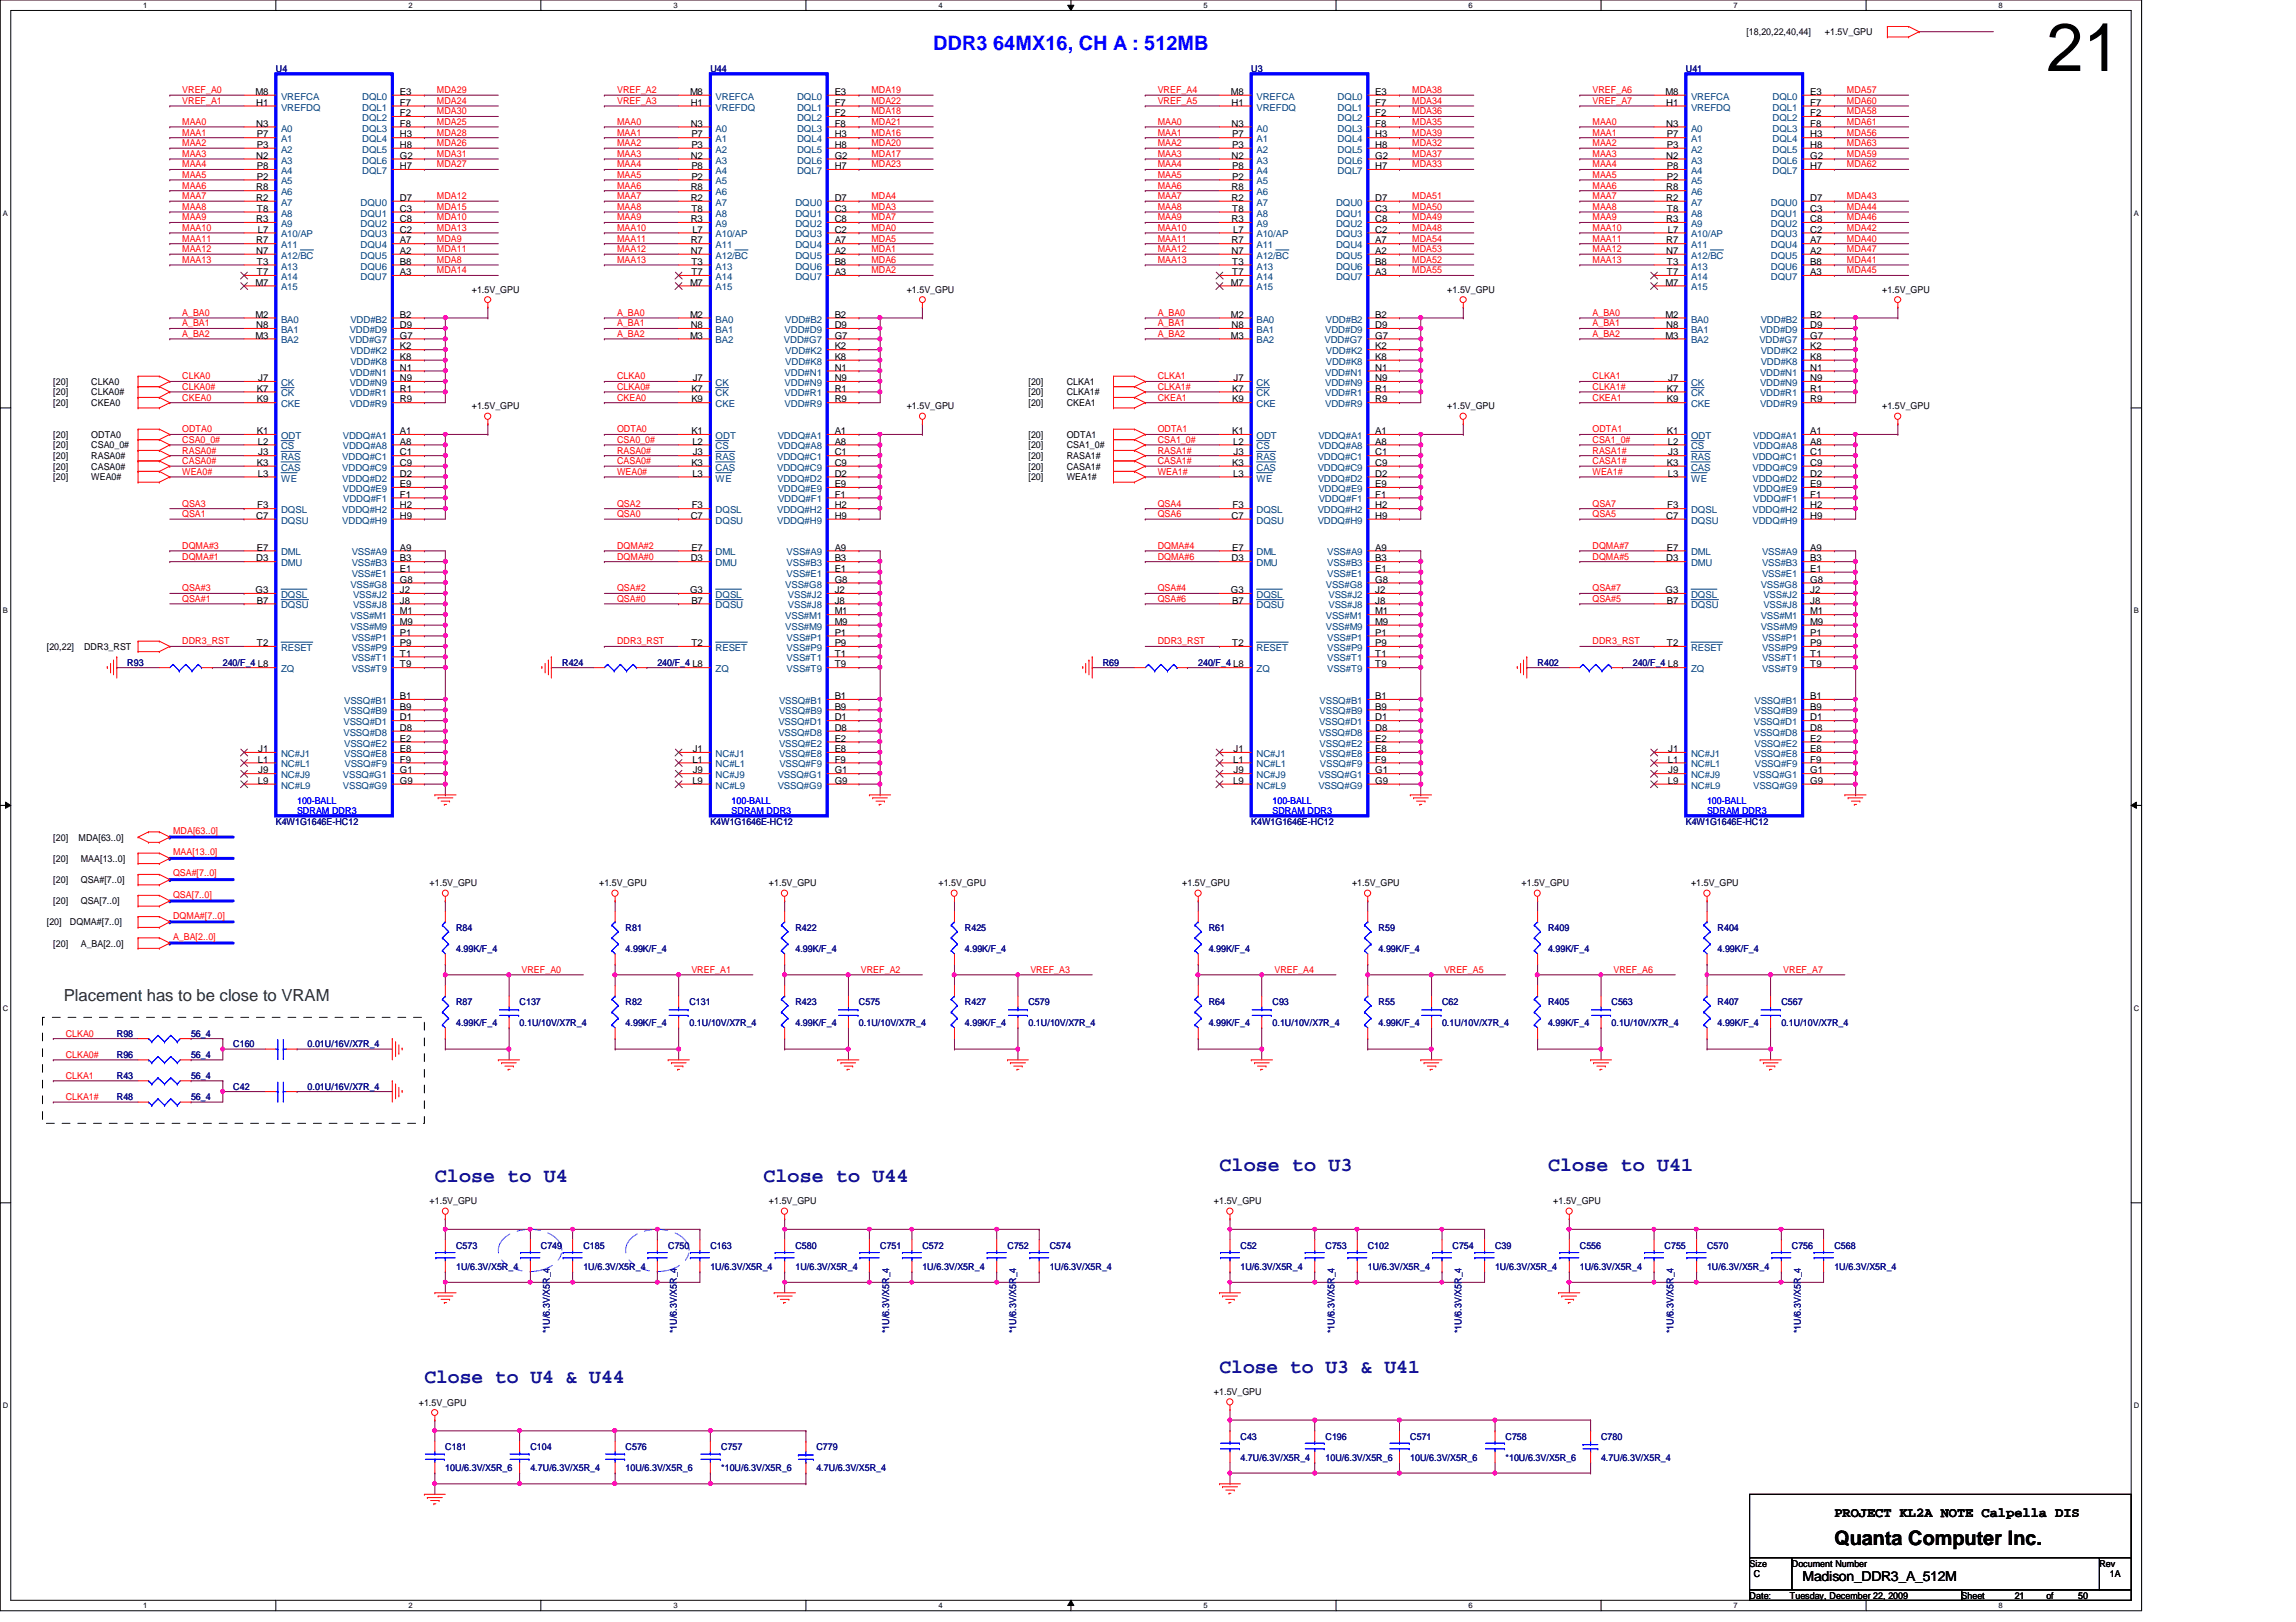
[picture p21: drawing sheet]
<svg xmlns="http://www.w3.org/2000/svg" width="297mm" height="210mm" viewBox="0 0 297 210" stroke-linecap="round" stroke-linejoin="round" font-family="sans-serif">
<defs><g id="words">
<text font-size="8.8" x="264.7" y="9.2">21</text>
<text font-size="2.6" fill="#00f" x="120.7" y="6.5">DDR3 64MX16, CH A : 512MB</text>
<g font-size="2.6" fill="#000080">
<text x="56.3" y="153">Close to U4</text>
<text x="98.8" y="153">Close to U44</text>
<text x="157.8" y="151.6">Close to U3</text>
<text x="200.3" y="151.6">Close to U41</text>
<text x="54.9" y="179">Close to U4 &amp; U44</text>
<text x="157.8" y="177.7">Close to U3 &amp; U41</text>
</g>
<text font-size="2.6" x="237.3" y="199.9">Quanta Computer Inc.</text>
<text font-size="2.2" fill="#008000" x="8.3" y="129.5">Placement has to be close to VRAM</text>
<g font-size="1.8">
<text x="237.3" y="196.3">PROJECT KL2A NOTE Calpella DIS</text>
<text x="233.2" y="204.6">Madison_DDR3_A_512M</text>
</g>
<g font-size="1.2">
<text x="225.9" y="4.6">[18,20,22,40,44]</text>
<text x="236.1" y="4.6">+1.5V_GPU</text>
<text x="33.1" y="12.3">M8</text>
<text x="33.1" y="16.4">N3</text>
<text x="33.1" y="13.7">H1</text>
<text x="33.2" y="17.8">P7</text>
<text x="51.7" y="12.3">E3</text>
<text x="51.7" y="13.7">F7</text>
<text x="51.7" y="15">F2</text>
<text x="51.7" y="16.4">F8</text>
<text x="51.7" y="17.8">H3</text>
<text x="89.3" y="12.3">M8</text>
<text x="89.4" y="16.4">N3</text>
<text x="89.4" y="13.7">H1</text>
<text x="89.4" y="17.8">P7</text>
<text x="108" y="12.3">E3</text>
<text x="108" y="13.7">F7</text>
<text x="108" y="15">F2</text>
<text x="108" y="16.4">F8</text>
<text x="108" y="17.8">H3</text>
<text x="159.3" y="12.3">M8</text>
<text x="159.3" y="16.4">N3</text>
<text x="159.3" y="13.7">H1</text>
<text x="159.4" y="17.8">P7</text>
<text x="177.9" y="12.3">E3</text>
<text x="177.9" y="13.7">F7</text>
<text x="177.9" y="15">F2</text>
<text x="177.9" y="16.4">F8</text>
<text x="177.9" y="17.8">H3</text>
<text x="215.5" y="12.3">M8</text>
<text x="215.6" y="16.4">N3</text>
<text x="215.6" y="13.7">H1</text>
<text x="215.6" y="17.8">P7</text>
<text x="234.2" y="12.3">E3</text>
<text x="234.2" y="13.7">F7</text>
<text x="234.2" y="15">F2</text>
<text x="234.2" y="16.4">F8</text>
<text x="234.2" y="17.8">H3</text>
<text x="33.1" y="20.5">N2</text>
<text x="33.2" y="19.1">P3</text>
<text x="33.2" y="21.9">P8</text>
<text x="33.2" y="23.2">P2</text>
<text x="51.7" y="19.1">H8</text>
<text x="51.7" y="20.5">G2</text>
<text x="51.7" y="21.9">H7</text>
<text x="89.4" y="20.5">N2</text>
<text x="89.4" y="19.1">P3</text>
<text x="89.4" y="21.9">P8</text>
<text x="89.4" y="23.2">P2</text>
<text x="108" y="19.1">H8</text>
<text x="108" y="20.5">G2</text>
<text x="108" y="21.9">H7</text>
<text x="159.3" y="20.5">N2</text>
<text x="159.4" y="19.1">P3</text>
<text x="159.4" y="21.9">P8</text>
<text x="159.4" y="23.2">P2</text>
<text x="177.9" y="19.1">H8</text>
<text x="177.9" y="20.5">G2</text>
<text x="177.9" y="21.9">H7</text>
<text x="215.6" y="20.5">N2</text>
<text x="215.6" y="19.1">P3</text>
<text x="215.6" y="21.9">P8</text>
<text x="215.6" y="23.2">P2</text>
<text x="234.2" y="19.1">H8</text>
<text x="234.2" y="20.5">G2</text>
<text x="234.2" y="21.9">H7</text>
<text x="33.1" y="24.6">R8</text>
<text x="33.1" y="26">R2</text>
<text x="33.1" y="28.7">R3</text>
<text x="33.2" y="27.4">T8</text>
<text x="51.7" y="27.4">C3</text>
<text x="51.7" y="28.7">C8</text>
<text x="51.7" y="26">D7</text>
<text x="89.4" y="24.6">R8</text>
<text x="89.4" y="26">R2</text>
<text x="89.4" y="28.7">R3</text>
<text x="89.4" y="27.4">T8</text>
<text x="108" y="27.4">C3</text>
<text x="108" y="28.7">C8</text>
<text x="108" y="26">D7</text>
<text x="159.3" y="24.6">R8</text>
<text x="159.3" y="26">R2</text>
<text x="159.3" y="28.7">R3</text>
<text x="159.4" y="27.4">T8</text>
<text x="177.9" y="27.4">C3</text>
<text x="177.9" y="28.7">C8</text>
<text x="177.9" y="26">D7</text>
<text x="215.6" y="24.6">R8</text>
<text x="215.6" y="26">R2</text>
<text x="215.6" y="28.7">R3</text>
<text x="215.6" y="27.4">T8</text>
<text x="234.2" y="27.4">C3</text>
<text x="234.2" y="28.7">C8</text>
<text x="234.2" y="26">D7</text>
<text x="33.1" y="31.5">R7</text>
<text x="33.1" y="32.9">N7</text>
<text x="33.2" y="34.2">T3</text>
<text x="33.2" y="35.6">T7</text>
<text x="33.4" y="30.1">L7</text>
<text x="51.7" y="30.1">C2</text>
<text x="51.7" y="31.5">A7</text>
<text x="51.7" y="32.9">A2</text>
<text x="51.7" y="34.2">B8</text>
<text x="51.7" y="35.6">A3</text>
<text x="89.4" y="31.5">R7</text>
<text x="89.4" y="32.9">N7</text>
<text x="89.4" y="34.2">T3</text>
<text x="89.4" y="35.6">T7</text>
<text x="89.6" y="30.1">L7</text>
<text x="108" y="30.1">C2</text>
<text x="108" y="31.5">A7</text>
<text x="108" y="32.9">A2</text>
<text x="108" y="34.2">B8</text>
<text x="108" y="35.6">A3</text>
<text x="159.3" y="31.5">R7</text>
<text x="159.3" y="32.9">N7</text>
<text x="159.4" y="34.2">T3</text>
<text x="159.4" y="35.6">T7</text>
<text x="159.6" y="30.1">L7</text>
<text x="177.9" y="30.1">C2</text>
<text x="177.9" y="31.5">A7</text>
<text x="177.9" y="32.9">A2</text>
<text x="177.9" y="34.2">B8</text>
<text x="177.9" y="35.6">A3</text>
<text x="215.6" y="31.5">R7</text>
<text x="215.6" y="32.9">N7</text>
<text x="215.6" y="34.2">T3</text>
<text x="215.6" y="35.6">T7</text>
<text x="215.8" y="30.1">L7</text>
<text x="234.2" y="30.1">C2</text>
<text x="234.2" y="31.5">A7</text>
<text x="234.2" y="32.9">A2</text>
<text x="234.2" y="34.2">B8</text>
<text x="234.2" y="35.6">A3</text>
<text x="33.1" y="41.1">M2</text>
<text x="33.1" y="37">M7</text>
<text x="51.7" y="41.1">B2</text>
<text x="61" y="37.9">+1.5V_GPU</text>
<text x="89.3" y="41.1">M2</text>
<text x="89.3" y="37">M7</text>
<text x="108" y="41.1">B2</text>
<text x="117.3" y="37.9">+1.5V_GPU</text>
<text x="159.3" y="41.1">M2</text>
<text x="159.3" y="37">M7</text>
<text x="177.9" y="41.1">B2</text>
<text x="187.2" y="37.9">+1.5V_GPU</text>
<text x="215.5" y="41.1">M2</text>
<text x="215.5" y="37">M7</text>
<text x="234.2" y="41.1">B2</text>
<text x="243.5" y="37.9">+1.5V_GPU</text>
<text x="33.1" y="43.8">M3</text>
<text x="33.1" y="42.5">N8</text>
<text x="51.7" y="42.5">D9</text>
<text x="51.7" y="43.8">G7</text>
<text x="51.7" y="45.2">K2</text>
<text x="51.7" y="46.6">K8</text>
<text x="51.7" y="48">N1</text>
<text x="89.3" y="43.8">M3</text>
<text x="89.4" y="42.5">N8</text>
<text x="108" y="42.5">D9</text>
<text x="108" y="43.8">G7</text>
<text x="108" y="45.2">K2</text>
<text x="108" y="46.6">K8</text>
<text x="108" y="48">N1</text>
<text x="159.3" y="43.8">M3</text>
<text x="159.3" y="42.5">N8</text>
<text x="177.9" y="42.5">D9</text>
<text x="177.9" y="43.8">G7</text>
<text x="177.9" y="45.2">K2</text>
<text x="177.9" y="46.6">K8</text>
<text x="177.9" y="48">N1</text>
<text x="215.5" y="43.8">M3</text>
<text x="215.6" y="42.5">N8</text>
<text x="234.2" y="42.5">D9</text>
<text x="234.2" y="43.8">G7</text>
<text x="234.2" y="45.2">K2</text>
<text x="234.2" y="46.6">K8</text>
<text x="234.2" y="48">N1</text>
<text x="6.9" y="52.6">[20]</text>
<text x="6.9" y="49.8">[20]</text>
<text x="6.9" y="51.2">[20]</text>
<text x="11.8" y="52.6">CKEA0</text>
<text x="11.8" y="49.8">CLKA0</text>
<text x="11.8" y="51.2">CLKA0#</text>
<text x="33.2" y="52.1">K9</text>
<text x="33.2" y="50.7">K7</text>
<text x="33.4" y="49.3">J7</text>
<text x="51.7" y="49.3">N9</text>
<text x="51.7" y="50.7">R1</text>
<text x="51.7" y="52.1">R9</text>
<text x="61" y="53">+1.5V_GPU</text>
<text x="89.4" y="52.1">K9</text>
<text x="89.4" y="50.7">K7</text>
<text x="89.6" y="49.3">J7</text>
<text x="108" y="49.3">N9</text>
<text x="108" y="50.7">R1</text>
<text x="108" y="52.1">R9</text>
<text x="117.3" y="53">+1.5V_GPU</text>
<text x="133.1" y="52.6">[20]</text>
<text x="133.1" y="49.8">[20]</text>
<text x="133.1" y="51.2">[20]</text>
<text x="138" y="52.6">CKEA1</text>
<text x="138" y="49.8">CLKA1</text>
<text x="138" y="51.2">CLKA1#</text>
<text x="159.4" y="52.1">K9</text>
<text x="159.4" y="50.7">K7</text>
<text x="159.6" y="49.3">J7</text>
<text x="177.9" y="49.3">N9</text>
<text x="177.9" y="50.7">R1</text>
<text x="177.9" y="52.1">R9</text>
<text x="187.2" y="53">+1.5V_GPU</text>
<text x="215.6" y="52.1">K9</text>
<text x="215.6" y="50.7">K7</text>
<text x="215.8" y="49.3">J7</text>
<text x="234.2" y="49.3">N9</text>
<text x="234.2" y="50.7">R1</text>
<text x="234.2" y="52.1">R9</text>
<text x="243.5" y="53">+1.5V_GPU</text>
<text x="6.9" y="59.4">[20]</text>
<text x="6.9" y="58">[20]</text>
<text x="6.9" y="56.7">[20]</text>
<text x="11.8" y="59.4">RASA0#</text>
<text x="11.8" y="58">CSA0_0#</text>
<text x="11.8" y="56.7">ODTA0</text>
<text x="33.2" y="56.2">K1</text>
<text x="33.4" y="57.5">L2</text>
<text x="33.4" y="58.9">J3</text>
<text x="51.7" y="56.2">A1</text>
<text x="51.7" y="57.5">A8</text>
<text x="51.7" y="58.9">C1</text>
<text x="89.4" y="56.2">K1</text>
<text x="89.6" y="57.5">L2</text>
<text x="89.6" y="58.9">J3</text>
<text x="108" y="56.2">A1</text>
<text x="108" y="57.5">A8</text>
<text x="108" y="58.9">C1</text>
<text x="133.1" y="58">[20]</text>
<text x="133.1" y="59.4">[20]</text>
<text x="133.1" y="56.7">[20]</text>
<text x="138" y="58">CSA1_0#</text>
<text x="138" y="59.4">RASA1#</text>
<text x="138" y="56.7">ODTA1</text>
<text x="159.4" y="56.2">K1</text>
<text x="159.6" y="57.5">L2</text>
<text x="159.6" y="58.9">J3</text>
<text x="177.9" y="56.2">A1</text>
<text x="177.9" y="57.5">A8</text>
<text x="177.9" y="58.9">C1</text>
<text x="215.6" y="56.2">K1</text>
<text x="215.8" y="57.5">L2</text>
<text x="215.8" y="58.9">J3</text>
<text x="234.2" y="56.2">A1</text>
<text x="234.2" y="57.5">A8</text>
<text x="234.2" y="58.9">C1</text>
<text x="6.9" y="60.8">[20]</text>
<text x="6.9" y="62.1">[20]</text>
<text x="11.8" y="60.8">CASA0#</text>
<text x="11.8" y="62.1">WEA0#</text>
<text x="33.2" y="60.3">K3</text>
<text x="33.3" y="65.8">F3</text>
<text x="33.4" y="61.7">L3</text>
<text x="51.7" y="60.3">C9</text>
<text x="51.7" y="63">E9</text>
<text x="51.7" y="64.4">F1</text>
<text x="51.7" y="65.8">H2</text>
<text x="51.7" y="61.7">D2</text>
<text x="89.4" y="60.3">K3</text>
<text x="89.5" y="65.8">F3</text>
<text x="89.6" y="61.7">L3</text>
<text x="108" y="60.3">C9</text>
<text x="108" y="63">E9</text>
<text x="108" y="64.4">F1</text>
<text x="108" y="65.8">H2</text>
<text x="108" y="61.7">D2</text>
<text x="133.1" y="60.8">[20]</text>
<text x="133.1" y="62.1">[20]</text>
<text x="138" y="60.8">CASA1#</text>
<text x="138" y="62.1">WEA1#</text>
<text x="159.4" y="60.3">K3</text>
<text x="159.5" y="65.8">F3</text>
<text x="159.6" y="61.7">L3</text>
<text x="177.9" y="60.3">C9</text>
<text x="177.9" y="63">E9</text>
<text x="177.9" y="64.4">F1</text>
<text x="177.9" y="65.8">H2</text>
<text x="177.9" y="61.7">D2</text>
<text x="215.6" y="60.3">K3</text>
<text x="215.7" y="65.8">F3</text>
<text x="215.8" y="61.7">L3</text>
<text x="234.2" y="60.3">C9</text>
<text x="234.2" y="63">E9</text>
<text x="234.2" y="64.4">F1</text>
<text x="234.2" y="65.8">H2</text>
<text x="234.2" y="61.7">D2</text>
<text x="33.1" y="67.1">C7</text>
<text x="33.2" y="71.2">E7</text>
<text x="51.7" y="71.2">A9</text>
<text x="51.7" y="67.1">H9</text>
<text x="89.4" y="67.1">C7</text>
<text x="89.4" y="71.2">E7</text>
<text x="108" y="71.2">A9</text>
<text x="108" y="67.1">H9</text>
<text x="159.3" y="67.1">C7</text>
<text x="159.4" y="71.2">E7</text>
<text x="177.9" y="71.2">A9</text>
<text x="177.9" y="67.1">H9</text>
<text x="215.6" y="67.1">C7</text>
<text x="215.6" y="71.2">E7</text>
<text x="234.2" y="71.2">A9</text>
<text x="234.2" y="67.1">H9</text>
<text x="33.1" y="76.8">G3</text>
<text x="33.1" y="72.6">D3</text>
<text x="51.7" y="74">E1</text>
<text x="51.7" y="72.6">B3</text>
<text x="51.7" y="75.4">G8</text>
<text x="51.7" y="76.8">J2</text>
<text x="89.3" y="76.8">G3</text>
<text x="89.4" y="72.6">D3</text>
<text x="108" y="74">E1</text>
<text x="108" y="72.6">B3</text>
<text x="108" y="75.4">G8</text>
<text x="108" y="76.8">J2</text>
<text x="159.3" y="76.8">G3</text>
<text x="159.3" y="72.6">D3</text>
<text x="177.9" y="74">E1</text>
<text x="177.9" y="72.6">B3</text>
<text x="177.9" y="75.4">G8</text>
<text x="177.9" y="76.8">J2</text>
<text x="215.5" y="76.8">G3</text>
<text x="215.6" y="72.6">D3</text>
<text x="234.2" y="74">E1</text>
<text x="234.2" y="72.6">B3</text>
<text x="234.2" y="75.4">G8</text>
<text x="234.2" y="76.8">J2</text>
<text x="33.2" y="78.1">B7</text>
<text x="33.2" y="83.6">T2</text>
<text x="51.7" y="78.1">J8</text>
<text x="51.7" y="79.5">M1</text>
<text x="51.7" y="80.9">M9</text>
<text x="51.7" y="82.3">P1</text>
<text x="51.7" y="83.6">P9</text>
<text x="89.4" y="78.1">B7</text>
<text x="89.4" y="83.6">T2</text>
<text x="108" y="78.1">J8</text>
<text x="108" y="79.5">M1</text>
<text x="108" y="80.9">M9</text>
<text x="108" y="82.3">P1</text>
<text x="108" y="83.6">P9</text>
<text x="159.4" y="78.1">B7</text>
<text x="159.4" y="83.6">T2</text>
<text x="177.9" y="78.1">J8</text>
<text x="177.9" y="79.5">M1</text>
<text x="177.9" y="80.9">M9</text>
<text x="177.9" y="82.3">P1</text>
<text x="177.9" y="83.6">P9</text>
<text x="215.6" y="78.1">B7</text>
<text x="215.6" y="83.6">T2</text>
<text x="234.2" y="78.1">J8</text>
<text x="234.2" y="79.5">M1</text>
<text x="234.2" y="80.9">M9</text>
<text x="234.2" y="82.3">P1</text>
<text x="234.2" y="83.6">P9</text>
<text x="6.1" y="84.1">[20,22]</text>
<text x="10.9" y="84.1">DDR3_RST</text>
<text x="51.7" y="85">T1</text>
<text x="51.7" y="86.4">T9</text>
<text x="108" y="85">T1</text>
<text x="108" y="86.4">T9</text>
<text x="177.9" y="85">T1</text>
<text x="177.9" y="86.4">T9</text>
<text x="234.2" y="85">T1</text>
<text x="234.2" y="86.4">T9</text>
<text x="51.7" y="93.2">D1</text>
<text x="51.7" y="90.5">B1</text>
<text x="51.7" y="91.8">B9</text>
<text x="51.7" y="94.6">D8</text>
<text x="51.7" y="96">E2</text>
<text x="108" y="93.2">D1</text>
<text x="108" y="90.5">B1</text>
<text x="108" y="91.8">B9</text>
<text x="108" y="94.6">D8</text>
<text x="108" y="96">E2</text>
<text x="177.9" y="93.2">D1</text>
<text x="177.9" y="90.5">B1</text>
<text x="177.9" y="91.8">B9</text>
<text x="177.9" y="94.6">D8</text>
<text x="177.9" y="96">E2</text>
<text x="234.2" y="93.2">D1</text>
<text x="234.2" y="90.5">B1</text>
<text x="234.2" y="91.8">B9</text>
<text x="234.2" y="94.6">D8</text>
<text x="234.2" y="96">E2</text>
<text x="33.4" y="98.7">L1</text>
<text x="33.4" y="101.4">L9</text>
<text x="33.4" y="97.3">J1</text>
<text x="33.4" y="100.1">J9</text>
<text x="51.7" y="97.3">E8</text>
<text x="51.7" y="98.7">F9</text>
<text x="51.7" y="100.1">G1</text>
<text x="51.7" y="101.4">G9</text>
<text x="89.6" y="98.7">L1</text>
<text x="89.6" y="101.4">L9</text>
<text x="89.6" y="97.3">J1</text>
<text x="89.6" y="100.1">J9</text>
<text x="108" y="97.3">E8</text>
<text x="108" y="98.7">F9</text>
<text x="108" y="100.1">G1</text>
<text x="108" y="101.4">G9</text>
<text x="159.6" y="98.7">L1</text>
<text x="159.6" y="101.4">L9</text>
<text x="159.6" y="97.3">J1</text>
<text x="159.6" y="100.1">J9</text>
<text x="177.9" y="97.3">E8</text>
<text x="177.9" y="98.7">F9</text>
<text x="177.9" y="100.1">G1</text>
<text x="177.9" y="101.4">G9</text>
<text x="215.8" y="98.7">L1</text>
<text x="215.8" y="101.4">L9</text>
<text x="215.8" y="97.3">J1</text>
<text x="215.8" y="100.1">J9</text>
<text x="234.2" y="97.3">E8</text>
<text x="234.2" y="98.7">F9</text>
<text x="234.2" y="100.1">G1</text>
<text x="234.2" y="101.4">G9</text>
<text x="6.9" y="111.5">[20]</text>
<text x="6.9" y="108.8">[20]</text>
<text x="10.2" y="108.8">MDA[63..0]</text>
<text x="10.5" y="111.5">MAA[13..0]</text>
<text x="6.1" y="119.8">[20]</text>
<text x="6.9" y="114.3">[20]</text>
<text x="6.9" y="117">[20]</text>
<text x="9.1" y="119.8">DQMA#[7..0]</text>
<text x="10.5" y="114.3">QSA#[7..0]</text>
<text x="10.5" y="117">QSA[7..0]</text>
<text x="55.6" y="114.7">+1.5V_GPU</text>
<text x="77.5" y="114.7">+1.5V_GPU</text>
<text x="99.5" y="114.7">+1.5V_GPU</text>
<text x="121.4" y="114.7">+1.5V_GPU</text>
<text x="152.9" y="114.7">+1.5V_GPU</text>
<text x="174.9" y="114.7">+1.5V_GPU</text>
<text x="196.8" y="114.7">+1.5V_GPU</text>
<text x="218.8" y="114.7">+1.5V_GPU</text>
<text x="6.9" y="122.5">[20]</text>
<text x="10.5" y="122.5">A_BA[2..0]</text>
<text x="55.6" y="155.8">+1.5V_GPU</text>
<text x="99.5" y="155.8">+1.5V_GPU</text>
<text x="157.1" y="155.8">+1.5V_GPU</text>
<text x="201" y="155.8">+1.5V_GPU</text>
<text x="54.2" y="181.9">+1.5V_GPU</text>
<text x="157.1" y="180.6">+1.5V_GPU</text>
<text x="226.4" y="202.7">Size</text>
<text x="231.8" y="202.7">Document Number</text>
<text x="271.6" y="202.7">Rev</text>
<text x="226.4" y="206.9">Date:</text>
<text x="226.9" y="204.1">C</text>
<text x="231.6" y="206.9">Tuesday, December 22, 2009</text>
<text x="253.8" y="206.9">Sheet</text>
<text x="260.6" y="206.9">21</text>
<text x="264.7" y="206.9">of</text>
<text x="268.9" y="206.9">50</text>
<text x="273" y="204.1">1A</text>
</g>
<g font-size="1.2" fill="#000080">
<text x="35.7" y="9.4">U4</text>
<text x="91.9" y="9.4">U44</text>
<text x="161.9" y="9.4">U3</text>
<text x="218.1" y="9.4">U41</text>
<text x="16.5" y="86.1">R93</text>
<text x="28.8" y="86.1">240/F_4 L8</text>
<text x="72.7" y="86.1">R424</text>
<text x="85" y="86.1">240/F_4 L8</text>
<text x="142.7" y="86.1">R69</text>
<text x="155" y="86.1">240/F_4 L8</text>
<text x="198.9" y="86.1">R402</text>
<text x="211.2" y="86.1">240/F_4 L8</text>
<text x="35.7" y="106.7">K4W1G1646E-HC12</text>
<text x="91.9" y="106.7">K4W1G1646E-HC12</text>
<text x="161.9" y="106.7">K4W1G1646E-HC12</text>
<text x="218.1" y="106.7">K4W1G1646E-HC12</text>
<text x="59" y="120.4">R84</text>
<text x="59" y="123.2">4.99K/F_4</text>
<text x="80.9" y="120.4">R81</text>
<text x="80.9" y="123.2">4.99K/F_4</text>
<text x="102.9" y="120.4">R422</text>
<text x="102.9" y="123.2">4.99K/F_4</text>
<text x="124.8" y="120.4">R425</text>
<text x="124.8" y="123.2">4.99K/F_4</text>
<text x="156.4" y="120.4">R61</text>
<text x="156.4" y="123.2">4.99K/F_4</text>
<text x="178.3" y="120.4">R59</text>
<text x="178.3" y="123.2">4.99K/F_4</text>
<text x="200.3" y="120.4">R409</text>
<text x="200.3" y="123.2">4.99K/F_4</text>
<text x="222.2" y="120.4">R404</text>
<text x="222.2" y="123.2">4.99K/F_4</text>
<text x="59" y="130">R87</text>
<text x="67.2" y="130">C137</text>
<text x="80.9" y="130">R82</text>
<text x="89.2" y="130">C131</text>
<text x="102.9" y="130">R423</text>
<text x="111.1" y="130">C575</text>
<text x="124.8" y="130">R427</text>
<text x="133.1" y="130">C579</text>
<text x="156.4" y="130">R64</text>
<text x="164.6" y="130">C93</text>
<text x="178.3" y="130">R55</text>
<text x="186.6" y="130">C62</text>
<text x="200.3" y="130">R405</text>
<text x="208.5" y="130">C563</text>
<text x="222.2" y="130">R407</text>
<text x="230.5" y="130">C567</text>
<text x="15.1" y="134.2">R98</text>
<text x="15.1" y="136.9">R96</text>
<text x="24.7" y="134.2">56_4</text>
<text x="24.7" y="136.9">56_4</text>
<text x="30.2" y="135.6">C160</text>
<text x="39.8" y="135.6">0.01U/16V/X7R_4</text>
<text x="59" y="132.8">4.99K/F_4</text>
<text x="67.2" y="132.8">0.1U/10V/X7R_4</text>
<text x="80.9" y="132.8">4.99K/F_4</text>
<text x="89.2" y="132.8">0.1U/10V/X7R_4</text>
<text x="102.9" y="132.8">4.99K/F_4</text>
<text x="111.1" y="132.8">0.1U/10V/X7R_4</text>
<text x="124.8" y="132.8">4.99K/F_4</text>
<text x="133.1" y="132.8">0.1U/10V/X7R_4</text>
<text x="156.4" y="132.8">4.99K/F_4</text>
<text x="164.6" y="132.8">0.1U/10V/X7R_4</text>
<text x="178.3" y="132.8">4.99K/F_4</text>
<text x="186.6" y="132.8">0.1U/10V/X7R_4</text>
<text x="200.3" y="132.8">4.99K/F_4</text>
<text x="208.5" y="132.8">0.1U/10V/X7R_4</text>
<text x="222.2" y="132.8">4.99K/F_4</text>
<text x="230.5" y="132.8">0.1U/10V/X7R_4</text>
<text x="15.1" y="139.7">R43</text>
<text x="15.1" y="142.4">R48</text>
<text x="24.7" y="139.7">56_4</text>
<text x="24.7" y="142.4">56_4</text>
<text x="30.2" y="141">C42</text>
<text x="39.8" y="141">0.01U/16V/X7R_4</text>
<text x="59" y="161.6">C573</text>
<text x="70" y="161.6">C749</text>
<text x="75.5" y="161.6">C185</text>
<text x="86.4" y="161.6">C750</text>
<text x="91.9" y="161.6">C163</text>
<text x="102.9" y="161.6">C580</text>
<text x="113.9" y="161.6">C751</text>
<text x="119.3" y="161.6">C572</text>
<text x="130.3" y="161.6">C752</text>
<text x="135.8" y="161.6">C574</text>
<text x="160.5" y="161.6">C52</text>
<text x="171.5" y="161.6">C753</text>
<text x="177" y="161.6">C102</text>
<text x="187.9" y="161.6">C754</text>
<text x="193.4" y="161.6">C39</text>
<text x="204.4" y="161.6">C556</text>
<text x="215.3" y="161.6">C755</text>
<text x="220.8" y="161.6">C570</text>
<text x="231.8" y="161.6">C756</text>
<text x="237.3" y="161.6">C568</text>
<text x="59" y="164.3">1U/6.3V/X5R_4</text>
<text x="75.5" y="164.3">1U/6.3V/X5R_4</text>
<text x="91.9" y="164.3">1U/6.3V/X5R_4</text>
<text x="102.9" y="164.3">1U/6.3V/X5R_4</text>
<text x="119.3" y="164.3">1U/6.3V/X5R_4</text>
<text x="135.8" y="164.3">1U/6.3V/X5R_4</text>
<text x="160.5" y="164.3">1U/6.3V/X5R_4</text>
<text x="177" y="164.3">1U/6.3V/X5R_4</text>
<text x="193.4" y="164.3">1U/6.3V/X5R_4</text>
<text x="204.4" y="164.3">1U/6.3V/X5R_4</text>
<text x="220.8" y="164.3">1U/6.3V/X5R_4</text>
<text x="237.3" y="164.3">1U/6.3V/X5R_4</text>
<text x="71.1" y="172.6" transform="rotate(-90 71.1 172.6)">*1U/6.3V/X5R_4</text>
<text x="87.6" y="172.6" transform="rotate(-90 87.6 172.6)">*1U/6.3V/X5R_4</text>
<text x="115" y="172.6" transform="rotate(-90 115 172.6)">*1U/6.3V/X5R_4</text>
<text x="131.5" y="172.6" transform="rotate(-90 131.5 172.6)">*1U/6.3V/X5R_4</text>
<text x="172.6" y="172.6" transform="rotate(-90 172.6 172.6)">*1U/6.3V/X5R_4</text>
<text x="189.1" y="172.6" transform="rotate(-90 189.1 172.6)">*1U/6.3V/X5R_4</text>
<text x="216.5" y="172.6" transform="rotate(-90 216.5 172.6)">*1U/6.3V/X5R_4</text>
<text x="233" y="172.6" transform="rotate(-90 233 172.6)">*1U/6.3V/X5R_4</text>
<text x="57.6" y="187.7">C181</text>
<text x="57.6" y="190.4">10U/6.3V/X5R_6</text>
<text x="68.6" y="187.7">C104</text>
<text x="68.6" y="190.4">4.7U/6.3V/X5R_4</text>
<text x="80.9" y="187.7">C576</text>
<text x="80.9" y="190.4">10U/6.3V/X5R_6</text>
<text x="93.3" y="187.7">C757</text>
<text x="93.3" y="190.4">*10U/6.3V/X5R_6</text>
<text x="105.6" y="190.4">4.7U/6.3V/X5R_4</text>
<text x="105.6" y="187.7">C779</text>
<text x="160.5" y="186.3">C43</text>
<text x="160.5" y="189">4.7U/6.3V/X5R_4</text>
<text x="171.5" y="186.3">C196</text>
<text x="171.5" y="189">10U/6.3V/X5R_6</text>
<text x="182.5" y="186.3">C571</text>
<text x="182.5" y="189">10U/6.3V/X5R_6</text>
<text x="194.8" y="186.3">C758</text>
<text x="194.8" y="189">*10U/6.3V/X5R_6</text>
<text x="207.1" y="189">4.7U/6.3V/X5R_4</text>
<text x="207.1" y="186.3">C780</text>
</g>
<g font-size="1.2" fill="#f00">
<text x="23.6" y="12.1">VREF_A0</text>
<text x="23.6" y="13.5">VREF_A1</text>
<text x="23.6" y="17.6">MAA1</text>
<text x="23.6" y="16.2">MAA0</text>
<text x="56.5" y="12.1">MDA29</text>
<text x="56.5" y="14.8">MDA30</text>
<text x="56.5" y="13.5">MDA24</text>
<text x="56.5" y="16.2">MDA25</text>
<text x="56.5" y="17.6">MDA28</text>
<text x="79.8" y="17.6">MAA1</text>
<text x="79.8" y="16.2">MAA0</text>
<text x="79.8" y="12.1">VREF_A2</text>
<text x="79.8" y="13.5">VREF_A3</text>
<text x="112.7" y="12.1">MDA19</text>
<text x="112.7" y="14.8">MDA18</text>
<text x="112.7" y="17.6">MDA16</text>
<text x="112.7" y="13.5">MDA22</text>
<text x="112.7" y="16.2">MDA21</text>
<text x="149.8" y="17.6">MAA1</text>
<text x="149.8" y="16.2">MAA0</text>
<text x="149.8" y="12.1">VREF_A4</text>
<text x="149.8" y="13.5">VREF_A5</text>
<text x="182.7" y="16.2">MDA35</text>
<text x="182.7" y="12.1">MDA38</text>
<text x="182.7" y="14.8">MDA36</text>
<text x="182.7" y="17.6">MDA39</text>
<text x="182.7" y="13.5">MDA34</text>
<text x="206" y="12.1">VREF_A6</text>
<text x="206" y="13.5">VREF_A7</text>
<text x="206" y="17.6">MAA1</text>
<text x="206" y="16.2">MAA0</text>
<text x="238.9" y="12.1">MDA57</text>
<text x="238.9" y="14.8">MDA58</text>
<text x="238.9" y="13.5">MDA60</text>
<text x="238.9" y="16.2">MDA61</text>
<text x="238.9" y="17.6">MDA56</text>
<text x="23.6" y="18.9">MAA2</text>
<text x="23.6" y="20.3">MAA3</text>
<text x="23.6" y="21.7">MAA4</text>
<text x="23.6" y="23">MAA5</text>
<text x="56.5" y="20.3">MDA31</text>
<text x="56.5" y="21.7">MDA27</text>
<text x="56.5" y="18.9">MDA26</text>
<text x="79.8" y="18.9">MAA2</text>
<text x="79.8" y="20.3">MAA3</text>
<text x="79.8" y="21.7">MAA4</text>
<text x="79.8" y="23">MAA5</text>
<text x="112.7" y="18.9">MDA20</text>
<text x="112.7" y="21.7">MDA23</text>
<text x="112.7" y="20.3">MDA17</text>
<text x="149.8" y="18.9">MAA2</text>
<text x="149.8" y="20.3">MAA3</text>
<text x="149.8" y="21.7">MAA4</text>
<text x="149.8" y="23">MAA5</text>
<text x="182.7" y="18.9">MDA32</text>
<text x="182.7" y="21.7">MDA33</text>
<text x="182.7" y="20.3">MDA37</text>
<text x="206" y="18.9">MAA2</text>
<text x="206" y="20.3">MAA3</text>
<text x="206" y="21.7">MAA4</text>
<text x="206" y="23">MAA5</text>
<text x="238.9" y="20.3">MDA59</text>
<text x="238.9" y="21.7">MDA62</text>
<text x="238.9" y="18.9">MDA63</text>
<text x="23.6" y="27.2">MAA8</text>
<text x="23.6" y="25.8">MAA7</text>
<text x="23.6" y="29.9">MAA10</text>
<text x="23.6" y="28.5">MAA9</text>
<text x="23.6" y="24.4">MAA6</text>
<text x="56.5" y="28.5">MDA10</text>
<text x="56.5" y="29.9">MDA13</text>
<text x="56.5" y="25.8">MDA12</text>
<text x="56.5" y="27.2">MDA15</text>
<text x="79.8" y="27.2">MAA8</text>
<text x="79.8" y="25.8">MAA7</text>
<text x="79.8" y="29.9">MAA10</text>
<text x="79.8" y="28.5">MAA9</text>
<text x="79.8" y="24.4">MAA6</text>
<text x="112.7" y="29.9">MDA0</text>
<text x="112.7" y="27.2">MDA3</text>
<text x="112.7" y="28.5">MDA7</text>
<text x="112.7" y="25.8">MDA4</text>
<text x="149.8" y="27.2">MAA8</text>
<text x="149.8" y="25.8">MAA7</text>
<text x="149.8" y="29.9">MAA10</text>
<text x="149.8" y="28.5">MAA9</text>
<text x="149.8" y="24.4">MAA6</text>
<text x="182.7" y="29.9">MDA48</text>
<text x="182.7" y="27.2">MDA50</text>
<text x="182.7" y="25.8">MDA51</text>
<text x="182.7" y="28.5">MDA49</text>
<text x="206" y="27.2">MAA8</text>
<text x="206" y="25.8">MAA7</text>
<text x="206" y="29.9">MAA10</text>
<text x="206" y="28.5">MAA9</text>
<text x="206" y="24.4">MAA6</text>
<text x="238.9" y="28.5">MDA46</text>
<text x="238.9" y="29.9">MDA42</text>
<text x="238.9" y="27.2">MDA44</text>
<text x="238.9" y="25.8">MDA43</text>
<text x="23.6" y="31.3">MAA11</text>
<text x="23.6" y="32.6">MAA12</text>
<text x="23.6" y="34">MAA13</text>
<text x="56.5" y="35.4">MDA14</text>
<text x="56.5" y="32.6">MDA11</text>
<text x="56.5" y="34">MDA8</text>
<text x="56.5" y="31.3">MDA9</text>
<text x="79.8" y="31.3">MAA11</text>
<text x="79.8" y="32.6">MAA12</text>
<text x="79.8" y="34">MAA13</text>
<text x="112.7" y="32.6">MDA1</text>
<text x="112.7" y="35.4">MDA2</text>
<text x="112.7" y="31.3">MDA5</text>
<text x="112.7" y="34">MDA6</text>
<text x="149.8" y="31.3">MAA11</text>
<text x="149.8" y="32.6">MAA12</text>
<text x="149.8" y="34">MAA13</text>
<text x="182.7" y="32.6">MDA53</text>
<text x="182.7" y="35.4">MDA55</text>
<text x="182.7" y="31.3">MDA54</text>
<text x="182.7" y="34">MDA52</text>
<text x="206" y="31.3">MAA11</text>
<text x="206" y="32.6">MAA12</text>
<text x="206" y="34">MAA13</text>
<text x="238.9" y="32.6">MDA47</text>
<text x="238.9" y="35.4">MDA45</text>
<text x="238.9" y="31.3">MDA40</text>
<text x="238.9" y="34">MDA41</text>
<text x="23.6" y="40.9">A_BA0</text>
<text x="79.8" y="40.9">A_BA0</text>
<text x="149.8" y="40.9">A_BA0</text>
<text x="206" y="40.9">A_BA0</text>
<text x="23.6" y="42.2">A_BA1</text>
<text x="23.6" y="43.6">A_BA2</text>
<text x="79.8" y="42.2">A_BA1</text>
<text x="79.8" y="43.6">A_BA2</text>
<text x="149.8" y="42.2">A_BA1</text>
<text x="149.8" y="43.6">A_BA2</text>
<text x="206" y="42.2">A_BA1</text>
<text x="206" y="43.6">A_BA2</text>
<text x="23.6" y="49.1">CLKA0</text>
<text x="23.6" y="50.5">CLKA0#</text>
<text x="23.6" y="51.9">CKEA0</text>
<text x="79.8" y="49.1">CLKA0</text>
<text x="79.8" y="50.5">CLKA0#</text>
<text x="79.8" y="51.9">CKEA0</text>
<text x="149.8" y="51.9">CKEA1</text>
<text x="149.8" y="49.1">CLKA1</text>
<text x="149.8" y="50.5">CLKA1#</text>
<text x="206" y="51.9">CKEA1</text>
<text x="206" y="49.1">CLKA1</text>
<text x="206" y="50.5">CLKA1#</text>
<text x="23.6" y="56">ODTA0</text>
<text x="23.6" y="57.3">CSA0_0#</text>
<text x="23.6" y="58.7">RASA0#</text>
<text x="79.8" y="56">ODTA0</text>
<text x="79.8" y="57.3">CSA0_0#</text>
<text x="79.8" y="58.7">RASA0#</text>
<text x="149.8" y="56">ODTA1</text>
<text x="149.8" y="57.3">CSA1_0#</text>
<text x="149.8" y="58.7">RASA1#</text>
<text x="206" y="56">ODTA1</text>
<text x="206" y="57.3">CSA1_0#</text>
<text x="206" y="58.7">RASA1#</text>
<text x="23.6" y="61.5">WEA0#</text>
<text x="23.6" y="60.1">CASA0#</text>
<text x="23.6" y="65.6">QSA3</text>
<text x="79.8" y="65.6">QSA2</text>
<text x="79.8" y="61.5">WEA0#</text>
<text x="79.8" y="60.1">CASA0#</text>
<text x="149.8" y="60.1">CASA1#</text>
<text x="149.8" y="61.5">WEA1#</text>
<text x="149.8" y="65.6">QSA4</text>
<text x="206" y="60.1">CASA1#</text>
<text x="206" y="61.5">WEA1#</text>
<text x="206" y="65.6">QSA7</text>
<text x="23.6" y="66.9">QSA1</text>
<text x="23.6" y="71">DQMA#3</text>
<text x="79.8" y="71">DQMA#2</text>
<text x="79.8" y="66.9">QSA0</text>
<text x="149.8" y="71">DQMA#4</text>
<text x="149.8" y="66.9">QSA6</text>
<text x="206" y="66.9">QSA5</text>
<text x="206" y="71">DQMA#7</text>
<text x="23.6" y="77.9">QSA#1</text>
<text x="23.6" y="72.4">DQMA#1</text>
<text x="23.6" y="76.5">QSA#3</text>
<text x="79.8" y="76.5">QSA#2</text>
<text x="79.8" y="77.9">QSA#0</text>
<text x="79.8" y="72.4">DQMA#0</text>
<text x="149.8" y="76.5">QSA#4</text>
<text x="149.8" y="77.9">QSA#6</text>
<text x="149.8" y="72.4">DQMA#6</text>
<text x="206" y="77.9">QSA#5</text>
<text x="206" y="72.4">DQMA#5</text>
<text x="206" y="76.5">QSA#7</text>
<text x="23.6" y="83.4">DDR3_RST</text>
<text x="79.8" y="83.4">DDR3_RST</text>
<text x="149.8" y="83.4">DDR3_RST</text>
<text x="206" y="83.4">DDR3_RST</text>
<text x="22.4" y="107.9">MDA[63..0]</text>
<text x="22.4" y="113.4">QSA#[7..0]</text>
<text x="22.4" y="110.7">MAA[13..0]</text>
<text x="22.4" y="118.9">DQMA#[7..0]</text>
<text x="22.4" y="116.2">QSA[7..0]</text>
<text x="22.4" y="121.6">A_BA[2..0]</text>
<text x="67.5" y="125.9">VREF_A0</text>
<text x="89.4" y="125.9">VREF_A1</text>
<text x="111.4" y="125.9">VREF_A2</text>
<text x="133.3" y="125.9">VREF_A3</text>
<text x="164.9" y="125.9">VREF_A4</text>
<text x="186.8" y="125.9">VREF_A5</text>
<text x="208.7" y="125.9">VREF_A6</text>
<text x="230.7" y="125.9">VREF_A7</text>
<text x="8.5" y="134.2">CLKA0</text>
<text x="8.5" y="136.9">CLKA0#</text>
<text x="8.5" y="142.4">CLKA1#</text>
<text x="8.5" y="139.6">CLKA1</text>
</g>
<g font-size="1.2" fill="#004080">
<text x="36.4" y="12.9">VREFCA</text>
<text x="36.4" y="17">A0</text>
<text x="36.4" y="14.3">VREFDQ</text>
<text x="46.9" y="12.9">DQL0</text>
<text x="46.9" y="14.3">DQL1</text>
<text x="46.9" y="15.7">DQL2</text>
<text x="46.9" y="17">DQL3</text>
<text x="92.6" y="12.9">VREFCA</text>
<text x="92.6" y="17">A0</text>
<text x="92.6" y="14.3">VREFDQ</text>
<text x="103.1" y="12.9">DQL0</text>
<text x="103.1" y="14.3">DQL1</text>
<text x="103.1" y="15.7">DQL2</text>
<text x="103.1" y="17">DQL3</text>
<text x="162.6" y="12.9">VREFCA</text>
<text x="162.6" y="17">A0</text>
<text x="162.6" y="14.3">VREFDQ</text>
<text x="173.1" y="12.9">DQL0</text>
<text x="173.1" y="14.3">DQL1</text>
<text x="173.1" y="15.7">DQL2</text>
<text x="173.1" y="17">DQL3</text>
<text x="218.8" y="12.9">VREFCA</text>
<text x="218.8" y="17">A0</text>
<text x="218.8" y="14.3">VREFDQ</text>
<text x="229.3" y="12.9">DQL0</text>
<text x="229.3" y="14.3">DQL1</text>
<text x="229.3" y="15.7">DQL2</text>
<text x="229.3" y="17">DQL3</text>
<text x="36.4" y="19.8">A2</text>
<text x="36.4" y="21.2">A3</text>
<text x="36.4" y="22.5">A4</text>
<text x="36.4" y="23.9">A5</text>
<text x="36.4" y="18.4">A1</text>
<text x="46.9" y="18.4">DQL4</text>
<text x="46.9" y="19.8">DQL5</text>
<text x="46.9" y="21.2">DQL6</text>
<text x="46.9" y="22.5">DQL7</text>
<text x="92.6" y="19.8">A2</text>
<text x="92.6" y="21.2">A3</text>
<text x="92.6" y="22.5">A4</text>
<text x="92.6" y="23.9">A5</text>
<text x="92.6" y="18.4">A1</text>
<text x="103.1" y="18.4">DQL4</text>
<text x="103.1" y="19.8">DQL5</text>
<text x="103.1" y="21.2">DQL6</text>
<text x="103.1" y="22.5">DQL7</text>
<text x="162.6" y="19.8">A2</text>
<text x="162.6" y="21.2">A3</text>
<text x="162.6" y="22.5">A4</text>
<text x="162.6" y="23.9">A5</text>
<text x="162.6" y="18.4">A1</text>
<text x="173.1" y="18.4">DQL4</text>
<text x="173.1" y="19.8">DQL5</text>
<text x="173.1" y="21.2">DQL6</text>
<text x="173.1" y="22.5">DQL7</text>
<text x="218.8" y="19.8">A2</text>
<text x="218.8" y="21.2">A3</text>
<text x="218.8" y="22.5">A4</text>
<text x="218.8" y="23.9">A5</text>
<text x="218.8" y="18.4">A1</text>
<text x="229.3" y="18.4">DQL4</text>
<text x="229.3" y="19.8">DQL5</text>
<text x="229.3" y="21.2">DQL6</text>
<text x="229.3" y="22.5">DQL7</text>
<text x="36.4" y="25.3">A6</text>
<text x="36.4" y="26.6">A7</text>
<text x="36.4" y="28">A8</text>
<text x="36.4" y="29.4">A9</text>
<text x="46.6" y="28">DQU1</text>
<text x="46.6" y="29.4">DQU2</text>
<text x="46.6" y="26.6">DQU0</text>
<text x="92.6" y="25.3">A6</text>
<text x="92.6" y="26.6">A7</text>
<text x="92.6" y="28">A8</text>
<text x="92.6" y="29.4">A9</text>
<text x="102.9" y="28">DQU1</text>
<text x="102.9" y="29.4">DQU2</text>
<text x="102.9" y="26.6">DQU0</text>
<text x="162.6" y="25.3">A6</text>
<text x="162.6" y="26.6">A7</text>
<text x="162.6" y="28">A8</text>
<text x="162.6" y="29.4">A9</text>
<text x="172.8" y="28">DQU1</text>
<text x="172.8" y="29.4">DQU2</text>
<text x="172.8" y="26.6">DQU0</text>
<text x="218.8" y="25.3">A6</text>
<text x="218.8" y="26.6">A7</text>
<text x="218.8" y="28">A8</text>
<text x="218.8" y="29.4">A9</text>
<text x="229.1" y="28">DQU1</text>
<text x="229.1" y="29.4">DQU2</text>
<text x="229.1" y="26.6">DQU0</text>
<text x="36.4" y="30.7">A10/AP</text>
<text x="36.4" y="32.1">A11</text>
<text x="36.4" y="33.5">A12/BC</text>
<text x="36.4" y="34.9">A13</text>
<text x="46.6" y="30.7">DQU3</text>
<text x="46.6" y="32.1">DQU4</text>
<text x="46.6" y="33.5">DQU5</text>
<text x="46.6" y="34.9">DQU6</text>
<text x="92.6" y="30.7">A10/AP</text>
<text x="92.6" y="32.1">A11</text>
<text x="92.6" y="33.5">A12/BC</text>
<text x="92.6" y="34.9">A13</text>
<text x="102.9" y="30.7">DQU3</text>
<text x="102.9" y="32.1">DQU4</text>
<text x="102.9" y="33.5">DQU5</text>
<text x="102.9" y="34.9">DQU6</text>
<text x="162.6" y="30.7">A10/AP</text>
<text x="162.6" y="32.1">A11</text>
<text x="162.6" y="33.5">A12/BC</text>
<text x="162.6" y="34.9">A13</text>
<text x="172.8" y="30.7">DQU3</text>
<text x="172.8" y="32.1">DQU4</text>
<text x="172.8" y="33.5">DQU5</text>
<text x="172.8" y="34.9">DQU6</text>
<text x="218.8" y="30.7">A10/AP</text>
<text x="218.8" y="32.1">A11</text>
<text x="218.8" y="33.5">A12/BC</text>
<text x="218.8" y="34.9">A13</text>
<text x="229.1" y="30.7">DQU3</text>
<text x="229.1" y="32.1">DQU4</text>
<text x="229.1" y="33.5">DQU5</text>
<text x="229.1" y="34.9">DQU6</text>
<text x="36.4" y="41.7">BA0</text>
<text x="36.4" y="36.2">A14</text>
<text x="36.4" y="37.6">A15</text>
<text x="45.3" y="41.7">VDD#B2</text>
<text x="46.6" y="36.2">DQU7</text>
<text x="92.6" y="41.7">BA0</text>
<text x="92.6" y="36.2">A14</text>
<text x="92.6" y="37.6">A15</text>
<text x="101.6" y="41.7">VDD#B2</text>
<text x="102.9" y="36.2">DQU7</text>
<text x="162.6" y="41.7">BA0</text>
<text x="162.6" y="36.2">A14</text>
<text x="162.6" y="37.6">A15</text>
<text x="171.5" y="41.7">VDD#B2</text>
<text x="172.8" y="36.2">DQU7</text>
<text x="218.8" y="41.7">BA0</text>
<text x="218.8" y="36.2">A14</text>
<text x="218.8" y="37.6">A15</text>
<text x="227.8" y="41.7">VDD#B2</text>
<text x="229.1" y="36.2">DQU7</text>
<text x="36.4" y="43.1">BA1</text>
<text x="36.4" y="44.4">BA2</text>
<text x="45.2" y="44.4">VDD#G7</text>
<text x="45.3" y="43.1">VDD#D9</text>
<text x="45.3" y="45.8">VDD#K2</text>
<text x="45.3" y="47.2">VDD#K8</text>
<text x="92.6" y="43.1">BA1</text>
<text x="92.6" y="44.4">BA2</text>
<text x="101.4" y="44.4">VDD#G7</text>
<text x="101.5" y="43.1">VDD#D9</text>
<text x="101.6" y="45.8">VDD#K2</text>
<text x="101.6" y="47.2">VDD#K8</text>
<text x="162.6" y="43.1">BA1</text>
<text x="162.6" y="44.4">BA2</text>
<text x="171.4" y="44.4">VDD#G7</text>
<text x="171.4" y="43.1">VDD#D9</text>
<text x="171.5" y="45.8">VDD#K2</text>
<text x="171.5" y="47.2">VDD#K8</text>
<text x="218.8" y="43.1">BA1</text>
<text x="218.8" y="44.4">BA2</text>
<text x="227.6" y="44.4">VDD#G7</text>
<text x="227.7" y="43.1">VDD#D9</text>
<text x="227.8" y="45.8">VDD#K2</text>
<text x="227.8" y="47.2">VDD#K8</text>
<text x="36.4" y="52.7">CKE</text>
<text x="36.4" y="50">CK</text>
<text x="36.4" y="51.3">CK</text>
<text x="45.3" y="48.6">VDD#N1</text>
<text x="45.3" y="50">VDD#N9</text>
<text x="45.3" y="51.3">VDD#R1</text>
<text x="45.3" y="52.7">VDD#R9</text>
<text x="92.6" y="52.7">CKE</text>
<text x="92.6" y="50">CK</text>
<text x="92.6" y="51.3">CK</text>
<text x="101.5" y="48.6">VDD#N1</text>
<text x="101.5" y="50">VDD#N9</text>
<text x="101.5" y="51.3">VDD#R1</text>
<text x="101.5" y="52.7">VDD#R9</text>
<text x="162.6" y="52.7">CKE</text>
<text x="162.6" y="50">CK</text>
<text x="162.6" y="51.3">CK</text>
<text x="171.4" y="48.6">VDD#N1</text>
<text x="171.4" y="50">VDD#N9</text>
<text x="171.4" y="51.3">VDD#R1</text>
<text x="171.4" y="52.7">VDD#R9</text>
<text x="218.8" y="52.7">CKE</text>
<text x="218.8" y="50">CK</text>
<text x="218.8" y="51.3">CK</text>
<text x="227.7" y="48.6">VDD#N1</text>
<text x="227.7" y="50">VDD#N9</text>
<text x="227.7" y="51.3">VDD#R1</text>
<text x="227.7" y="52.7">VDD#R9</text>
<text x="36.4" y="59.6">RAS</text>
<text x="36.4" y="58.2">CS</text>
<text x="36.4" y="56.8">ODT</text>
<text x="44.3" y="59.6">VDDQ#C1</text>
<text x="44.4" y="56.8">VDDQ#A1</text>
<text x="44.4" y="58.2">VDDQ#A8</text>
<text x="92.6" y="59.6">RAS</text>
<text x="92.6" y="58.2">CS</text>
<text x="92.6" y="56.8">ODT</text>
<text x="100.5" y="59.6">VDDQ#C1</text>
<text x="100.6" y="56.8">VDDQ#A1</text>
<text x="100.6" y="58.2">VDDQ#A8</text>
<text x="162.6" y="59.6">RAS</text>
<text x="162.6" y="58.2">CS</text>
<text x="162.6" y="56.8">ODT</text>
<text x="170.5" y="59.6">VDDQ#C1</text>
<text x="170.6" y="56.8">VDDQ#A1</text>
<text x="170.6" y="58.2">VDDQ#A8</text>
<text x="218.8" y="59.6">RAS</text>
<text x="218.8" y="58.2">CS</text>
<text x="218.8" y="56.8">ODT</text>
<text x="226.7" y="59.6">VDDQ#C1</text>
<text x="226.8" y="56.8">VDDQ#A1</text>
<text x="226.8" y="58.2">VDDQ#A8</text>
<text x="36.4" y="62.3">WE</text>
<text x="36.4" y="60.9">CAS</text>
<text x="44.3" y="60.9">VDDQ#C9</text>
<text x="44.3" y="62.3">VDDQ#D2</text>
<text x="44.4" y="63.7">VDDQ#E9</text>
<text x="44.4" y="65">VDDQ#F1</text>
<text x="92.6" y="62.3">WE</text>
<text x="92.6" y="60.9">CAS</text>
<text x="100.5" y="60.9">VDDQ#C9</text>
<text x="100.5" y="62.3">VDDQ#D2</text>
<text x="100.6" y="63.7">VDDQ#E9</text>
<text x="100.7" y="65">VDDQ#F1</text>
<text x="162.6" y="62.3">WE</text>
<text x="162.6" y="60.9">CAS</text>
<text x="170.5" y="60.9">VDDQ#C9</text>
<text x="170.5" y="62.3">VDDQ#D2</text>
<text x="170.6" y="63.7">VDDQ#E9</text>
<text x="170.6" y="65">VDDQ#F1</text>
<text x="218.8" y="62.3">WE</text>
<text x="218.8" y="60.9">CAS</text>
<text x="226.7" y="60.9">VDDQ#C9</text>
<text x="226.7" y="62.3">VDDQ#D2</text>
<text x="226.8" y="63.7">VDDQ#E9</text>
<text x="226.9" y="65">VDDQ#F1</text>
<text x="36.4" y="66.4">DQSL</text>
<text x="36.4" y="71.9">DML</text>
<text x="36.4" y="67.8">DQSU</text>
<text x="44.3" y="66.4">VDDQ#H2</text>
<text x="44.3" y="67.8">VDDQ#H9</text>
<text x="45.5" y="71.9">VSS#A9</text>
<text x="92.6" y="66.4">DQSL</text>
<text x="92.6" y="71.9">DML</text>
<text x="92.6" y="67.8">DQSU</text>
<text x="100.5" y="66.4">VDDQ#H2</text>
<text x="100.5" y="67.8">VDDQ#H9</text>
<text x="101.8" y="71.9">VSS#A9</text>
<text x="162.6" y="66.4">DQSL</text>
<text x="162.6" y="71.9">DML</text>
<text x="162.6" y="67.8">DQSU</text>
<text x="170.5" y="66.4">VDDQ#H2</text>
<text x="170.5" y="67.8">VDDQ#H9</text>
<text x="171.7" y="71.9">VSS#A9</text>
<text x="218.8" y="66.4">DQSL</text>
<text x="218.8" y="71.9">DML</text>
<text x="218.8" y="67.8">DQSU</text>
<text x="226.7" y="66.4">VDDQ#H2</text>
<text x="226.7" y="67.8">VDDQ#H9</text>
<text x="228" y="71.9">VSS#A9</text>
<text x="36.4" y="73.3">DMU</text>
<text x="36.4" y="77.4">DQSL</text>
<text x="45.3" y="76">VSS#G8</text>
<text x="45.5" y="74.6">VSS#E1</text>
<text x="45.5" y="73.3">VSS#B3</text>
<text x="45.7" y="77.4">VSS#J2</text>
<text x="92.6" y="73.3">DMU</text>
<text x="92.6" y="77.4">DQSL</text>
<text x="101.6" y="76">VSS#G8</text>
<text x="101.8" y="74.6">VSS#E1</text>
<text x="101.8" y="73.3">VSS#B3</text>
<text x="101.9" y="77.4">VSS#J2</text>
<text x="162.6" y="73.3">DMU</text>
<text x="162.6" y="77.4">DQSL</text>
<text x="171.5" y="76">VSS#G8</text>
<text x="171.7" y="74.6">VSS#E1</text>
<text x="171.7" y="73.3">VSS#B3</text>
<text x="171.9" y="77.4">VSS#J2</text>
<text x="218.8" y="73.3">DMU</text>
<text x="218.8" y="77.4">DQSL</text>
<text x="227.8" y="76">VSS#G8</text>
<text x="228" y="74.6">VSS#E1</text>
<text x="228" y="73.3">VSS#B3</text>
<text x="228.1" y="77.4">VSS#J2</text>
<text x="36.4" y="78.7">DQSU</text>
<text x="45.3" y="80.1">VSS#M1</text>
<text x="45.3" y="81.5">VSS#M9</text>
<text x="45.5" y="82.9">VSS#P1</text>
<text x="45.7" y="78.7">VSS#J8</text>
<text x="92.6" y="78.7">DQSU</text>
<text x="101.6" y="80.1">VSS#M1</text>
<text x="101.6" y="81.5">VSS#M9</text>
<text x="101.8" y="82.9">VSS#P1</text>
<text x="101.9" y="78.7">VSS#J8</text>
<text x="162.6" y="78.7">DQSU</text>
<text x="171.5" y="80.1">VSS#M1</text>
<text x="171.5" y="81.5">VSS#M9</text>
<text x="171.7" y="82.9">VSS#P1</text>
<text x="171.9" y="78.7">VSS#J8</text>
<text x="218.8" y="78.7">DQSU</text>
<text x="227.8" y="80.1">VSS#M1</text>
<text x="227.8" y="81.5">VSS#M9</text>
<text x="228" y="82.9">VSS#P1</text>
<text x="228.1" y="78.7">VSS#J8</text>
<text x="36.4" y="87">ZQ</text>
<text x="36.4" y="84.2">RESET</text>
<text x="45.5" y="84.2">VSS#P9</text>
<text x="45.5" y="85.6">VSS#T1</text>
<text x="45.5" y="87">VSS#T9</text>
<text x="92.6" y="87">ZQ</text>
<text x="92.6" y="84.2">RESET</text>
<text x="101.8" y="84.2">VSS#P9</text>
<text x="101.8" y="85.6">VSS#T1</text>
<text x="101.8" y="87">VSS#T9</text>
<text x="162.6" y="87">ZQ</text>
<text x="162.6" y="84.2">RESET</text>
<text x="171.7" y="84.2">VSS#P9</text>
<text x="171.7" y="85.6">VSS#T1</text>
<text x="171.7" y="87">VSS#T9</text>
<text x="218.8" y="87">ZQ</text>
<text x="218.8" y="84.2">RESET</text>
<text x="228" y="84.2">VSS#P9</text>
<text x="228" y="85.6">VSS#T1</text>
<text x="228" y="87">VSS#T9</text>
<text x="44.4" y="93.9">VSSQ#D1</text>
<text x="44.4" y="95.2">VSSQ#D8</text>
<text x="44.5" y="91.1">VSSQ#B1</text>
<text x="44.5" y="92.5">VSSQ#B9</text>
<text x="100.7" y="93.9">VSSQ#D1</text>
<text x="100.7" y="95.2">VSSQ#D8</text>
<text x="100.8" y="91.1">VSSQ#B1</text>
<text x="100.8" y="92.5">VSSQ#B9</text>
<text x="170.6" y="93.9">VSSQ#D1</text>
<text x="170.6" y="95.2">VSSQ#D8</text>
<text x="170.7" y="91.1">VSSQ#B1</text>
<text x="170.7" y="92.5">VSSQ#B9</text>
<text x="226.9" y="93.9">VSSQ#D1</text>
<text x="226.9" y="95.2">VSSQ#D8</text>
<text x="227" y="91.1">VSSQ#B1</text>
<text x="227" y="92.5">VSSQ#B9</text>
<text x="36.4" y="98">NC#J1</text>
<text x="36.4" y="99.3">NC#L1</text>
<text x="36.4" y="100.7">NC#J9</text>
<text x="44.4" y="100.7">VSSQ#G1</text>
<text x="44.5" y="96.6">VSSQ#E2</text>
<text x="44.5" y="98">VSSQ#E8</text>
<text x="44.6" y="99.3">VSSQ#F9</text>
<text x="92.6" y="98">NC#J1</text>
<text x="92.6" y="99.3">NC#L1</text>
<text x="92.6" y="100.7">NC#J9</text>
<text x="100.6" y="100.7">VSSQ#G1</text>
<text x="100.8" y="96.6">VSSQ#E2</text>
<text x="100.8" y="98">VSSQ#E8</text>
<text x="100.8" y="99.3">VSSQ#F9</text>
<text x="162.6" y="98">NC#J1</text>
<text x="162.6" y="99.3">NC#L1</text>
<text x="162.6" y="100.7">NC#J9</text>
<text x="170.6" y="100.7">VSSQ#G1</text>
<text x="170.7" y="96.6">VSSQ#E2</text>
<text x="170.7" y="98">VSSQ#E8</text>
<text x="170.8" y="99.3">VSSQ#F9</text>
<text x="218.8" y="98">NC#J1</text>
<text x="218.8" y="99.3">NC#L1</text>
<text x="218.8" y="100.7">NC#J9</text>
<text x="226.8" y="100.7">VSSQ#G1</text>
<text x="227" y="96.6">VSSQ#E2</text>
<text x="227" y="98">VSSQ#E8</text>
<text x="227" y="99.3">VSSQ#F9</text>
<text x="36.4" y="102.1">NC#L9</text>
<text x="44.4" y="102.1">VSSQ#G9</text>
<text x="92.6" y="102.1">NC#L9</text>
<text x="100.6" y="102.1">VSSQ#G9</text>
<text x="162.6" y="102.1">NC#L9</text>
<text x="170.6" y="102.1">VSSQ#G9</text>
<text x="218.8" y="102.1">NC#L9</text>
<text x="226.8" y="102.1">VSSQ#G9</text>
</g>
<g font-size="1.2" fill="#00f">
<text x="38.4" y="104">100-BALL</text>
<text x="38.4" y="105.4">SDRAM DDR3</text>
<text x="94.7" y="104">100-BALL</text>
<text x="94.7" y="105.4">SDRAM DDR3</text>
<text x="164.6" y="104">100-BALL</text>
<text x="164.6" y="105.4">SDRAM DDR3</text>
<text x="220.8" y="104">100-BALL</text>
<text x="220.8" y="105.4">SDRAM DDR3</text>
</g>
<g font-size="1">
<text x="18.5" y="1">1</text>
<text x="52.8" y="1">2</text>
<text x="87.1" y="1">3</text>
<text x="121.4" y="1">4</text>
<text x="155.7" y="1">5</text>
<text x="190" y="1">6</text>
<text x="224.3" y="1">7</text>
<text x="258.6" y="1">8</text>
<text x=".4" y="27.9">A</text>
<text x="276.1" y="27.9">A</text>
<text x=".4" y="79.4">B</text>
<text x="276.1" y="79.4">B</text>
<text x=".4" y="130.8">C</text>
<text x="276.1" y="130.8">C</text>
<text x=".4" y="182.2">D</text>
<text x="276.1" y="182.2">D</text>
<text x="18.5" y="208.1">1</text>
<text x="52.8" y="208.1">2</text>
<text x="87.1" y="208.1">3</text>
<text x="121.4" y="208.1">4</text>
<text x="155.7" y="208.1">5</text>
<text x="190" y="208.1">6</text>
<text x="224.3" y="208.1">7</text>
<text x="258.6" y="208.1">8</text>
</g>
</g></defs>
<path d="M0 0h277.1v208.4h-277.1zM1.4 1.4h274.3v205.7h-274.3z" fill="none" stroke="#000" stroke-width=".13"/>
<g fill="#fff">
<path d="M18.5 .1h.6v1.1h-.6z"/>
<path d="M18.5 207.2h.6v1.1h-.6z"/>
</g>
<path d="M35.7 0v1.4M35.7 207.1v1.3" fill="none" stroke="#000" stroke-width=".13"/>
<g fill="#fff">
<path d="M52.8 .1h.6v1.1h-.6z"/>
<path d="M52.8 207.2h.6v1.1h-.6z"/>
</g>
<path d="M70 0v1.4M70 207.1v1.3" fill="none" stroke="#000" stroke-width=".13"/>
<g fill="#fff">
<path d="M87.1 .1h.6v1.1h-.6z"/>
<path d="M87.1 207.2h.6v1.1h-.6z"/>
</g>
<path d="M104.3 0v1.4M104.3 207.1v1.3" fill="none" stroke="#000" stroke-width=".13"/>
<g fill="#fff">
<path d="M121.4 .1h.6v1.1h-.6z"/>
<path d="M121.4 207.2h.6v1.1h-.6z"/>
</g>
<path d="M138.1 .7h.8l-.3 .7zM138.6 0v1.4M138.6 207.1l.3 .7h-.8zM138.6 207.1v1.3" fill="none" stroke="#000" stroke-width=".13"/>
<path d="M138.1 .7h.8l-.3 .7zM138.6 207.1l.3 .7h-.8z" fill="#000"/>
<g fill="#fff">
<path d="M155.7 .1h.5v1.1h-.5z"/>
<path d="M155.7 207.2h.5v1.1h-.5z"/>
</g>
<path d="M172.8 0v1.4M172.8 207.1v1.3" fill="none" stroke="#000" stroke-width=".13"/>
<g fill="#fff">
<path d="M190 .1h.5v1.1h-.5z"/>
<path d="M190 207.2h.5v1.1h-.5z"/>
</g>
<path d="M207.1 0v1.4M207.1 207.1v1.3" fill="none" stroke="#000" stroke-width=".13"/>
<g fill="#fff">
<path d="M224.3 .1h.5v1.1h-.5z"/>
<path d="M224.3 207.2h.5v1.1h-.5z"/>
</g>
<path d="M241.4 0v1.4M241.4 207.1v1.3" fill="none" stroke="#000" stroke-width=".13"/>
<g fill="#fff">
<path d="M258.6 .1h.5v1.1h-.5z"/>
<path d="M258.6 207.2h.5v1.1h-.5z"/>
<path d="M.4 27.1h.6v1.1h-.6z"/>
<path d="M276.1 27.1h.6v1.1h-.6z"/>
<path d="M.4 78.5h.6v1.1h-.6z"/>
<path d="M276.1 78.5h.6v1.1h-.6z"/>
</g>
<path d="M0 52.8h1.4M275.7 52.8h1.4" fill="none" stroke="#000" stroke-width=".13"/>
<g fill="#fff">
<path d="M.4 129.9h.7v1.1h-.7z"/>
<path d="M276.1 129.9h.7v1.1h-.7z"/>
</g>
<path d="M0 104.2h1.4M.7 103.8l.7 .4-.7 .4zM275.7 104.2l.7-.4v.8zM275.7 104.2h1.4" fill="none" stroke="#000" stroke-width=".13"/>
<path d="M.7 103.8l.7 .4-.7 .4zM275.7 104.2l.7-.4v.8z" fill="#000"/>
<g fill="#fff">
<path d="M.4 181.4h.7v1.1h-.7z"/>
<path d="M276.1 181.4h.7v1.1h-.7z"/>
</g>
<path d="M0 155.7h1.4M275.7 155.7h1.4" fill="none" stroke="#000" stroke-width=".13"/>
<path d="M22 56.2h.1M22 56.2h9.6M57.6 72.7h.1M57.6 71.3v1.4M57.6 94.6h.1M57.6 93.3v1.3" fill="none" stroke="#800040" stroke-width=".13"/>
<circle cx="57.6" cy="94.6" r=".26" fill="#f0f"/>
<circle cx="57.6" cy="94.6" r=".26" fill="none" stroke="#f0f" stroke-width=".13"/>
<path d="M57.6 76.8h.1M57.6 79.5h.1M57.6 75.4v1.4M57.6 78.1v1.4" fill="none" stroke="#800040" stroke-width=".13"/>
<circle cx="57.6" cy="79.5" r=".26" fill="#f0f"/>
<circle cx="57.6" cy="79.5" r=".26" fill="none" stroke="#f0f" stroke-width=".13"/>
<path d="M57.6 78.1h.1M57.6 76.8v1.3" fill="none" stroke="#800040" stroke-width=".13"/>
<circle cx="57.6" cy="78.1" r=".26" fill="#f0f"/>
<circle cx="57.6" cy="78.1" r=".26" fill="none" stroke="#f0f" stroke-width=".13"/>
<path d="M57.6 74h.1M57.6 72.7v1.3" fill="none" stroke="#800040" stroke-width=".13"/>
<circle cx="57.6" cy="74" r=".26" fill="#f0f"/>
<circle cx="57.6" cy="74" r=".26" fill="none" stroke="#f0f" stroke-width=".13"/>
<path d="M57.6 98.7v1.4M57.6 100.1h.1" fill="none" stroke="#800040" stroke-width=".13"/>
<circle cx="57.6" cy="100.1" r=".26" fill="#f0f"/>
<circle cx="57.6" cy="100.1" r=".26" fill="none" stroke="#f0f" stroke-width=".13"/>
<path d="M57.6 75.4h.1M57.6 74v1.4" fill="none" stroke="#800040" stroke-width=".13"/>
<circle cx="57.6" cy="75.4" r=".26" fill="#f0f"/>
<circle cx="57.6" cy="75.4" r=".26" fill="none" stroke="#f0f" stroke-width=".13"/>
<path d="M57.6 83.7h.1M57.6 85h.1M57.6 90.5h.1M57.6 86.4h.1M57.6 82.3v8.2" fill="none" stroke="#800040" stroke-width=".13"/>
<circle cx="57.6" cy="86.4" r=".26" fill="#f0f"/>
<circle cx="57.6" cy="86.4" r=".26" fill="none" stroke="#f0f" stroke-width=".13"/>
<path d="M57.6 82.3h.1M57.6 80.9v1.4" fill="none" stroke="#800040" stroke-width=".13"/>
<circle cx="57.6" cy="82.3" r=".26" fill="#f0f"/>
<circle cx="57.6" cy="82.3" r=".26" fill="none" stroke="#f0f" stroke-width=".13"/>
<path d="M57.6 96h.1M57.6 98.7h.1M57.6 94.6v1.4M57.6 97.4v1.3" fill="none" stroke="#800040" stroke-width=".13"/>
<circle cx="57.6" cy="98.7" r=".26" fill="#f0f"/>
<circle cx="57.6" cy="98.7" r=".26" fill="none" stroke="#f0f" stroke-width=".13"/>
<path d="M57.6 97.4h.1M57.6 93.3h.1M57.6 91.9v1.4M57.6 96v1.4" fill="none" stroke="#800040" stroke-width=".13"/>
<circle cx="57.6" cy="93.2" r=".26" fill="#f0f"/>
<circle cx="57.6" cy="93.2" r=".26" fill="none" stroke="#f0f" stroke-width=".13"/>
<path d="M57.6 91.9h.1M57.6 90.5v1.4" fill="none" stroke="#800040" stroke-width=".13"/>
<circle cx="57.6" cy="91.9" r=".26" fill="#f0f"/>
<circle cx="57.6" cy="91.9" r=".26" fill="none" stroke="#f0f" stroke-width=".13"/>
<path d="M57.6 102.9h.1M57.6 101.5h.1M57.6 100.1v2.8" fill="none" stroke="#800040" stroke-width=".13"/>
<circle cx="57.6" cy="101.5" r=".26" fill="#f0f"/>
<circle cx="57.6" cy="101.5" r=".26" fill="none" stroke="#f0f" stroke-width=".13"/>
<path d="M57.6 79.5v1.4M57.6 80.9h.1" fill="none" stroke="#800040" stroke-width=".13"/>
<circle cx="57.6" cy="80.9" r=".26" fill="#f0f"/>
<circle cx="57.6" cy="80.9" r=".26" fill="none" stroke="#f0f" stroke-width=".13"/>
<path d="M57.6 56.2h5.5M63.1 56.2h.1" fill="none" stroke="#800040" stroke-width=".13"/>
<circle cx="57.6" cy="56.2" r=".25" fill="#f0f"/>
<circle cx="57.6" cy="56.2" r=".25" fill="none" stroke="#f0f" stroke-width=".13"/>
<path d="M57.6 59h.1M57.6 59v2.7M63.1 54.9h.1M63.1 54.9v1.3M57.6 65.8h.1M57.6 64.4h.1M57.6 60.3h.1M57.6 64.4v2.8" fill="none" stroke="#800040" stroke-width=".13"/>
<circle cx="57.6" cy="60.3" r=".26" fill="#f0f"/>
<circle cx="57.6" cy="60.3" r=".26" fill="none" stroke="#f0f" stroke-width=".13"/>
<path d="M57.6 63.1h.1M57.6 63.1v1.3" fill="none" stroke="#800040" stroke-width=".13"/>
<circle cx="57.6" cy="63" r=".25" fill="#f0f"/>
<circle cx="57.6" cy="63" r=".25" fill="none" stroke="#f0f" stroke-width=".13"/>
<path d="M57.6 61.7h.1M57.6 61.7v1.4" fill="none" stroke="#800040" stroke-width=".13"/>
<circle cx="57.6" cy="61.7" r=".26" fill="#f0f"/>
<circle cx="57.6" cy="61.7" r=".26" fill="none" stroke="#f0f" stroke-width=".13"/>
<path d="M57.6 57.6h.1M57.6 57.6v1.4" fill="none" stroke="#800040" stroke-width=".13"/>
<circle cx="57.6" cy="57.6" r=".26" fill="#f0f"/>
<circle cx="57.6" cy="57.6" r=".26" fill="none" stroke="#f0f" stroke-width=".13"/>
<path d="M22 57.6h.1M22 57.6h9.6M54.9 41.1h.1M54.9 41.1h8.2M57.6 56.2h.1M57.6 56.2v1.4M63.1 41.1h.1M15.1 86.4h.1M15.1 86.4h5.5M27.5 86.4h.1M27.5 86.4h4.1" fill="none" stroke="#800040" stroke-width=".13"/>
<circle cx="57.6" cy="41.1" r=".26" fill="#f0f"/>
<circle cx="57.6" cy="41.1" r=".26" fill="none" stroke="#f0f" stroke-width=".13"/>
<path d="M54.9 79.5h.1M54.9 79.5h2.7M54.9 80.9h.1M54.9 85h.1M54.9 80.9h2.7M54.9 85h2.7" fill="none" stroke="#800040" stroke-width=".13"/>
<circle cx="57.6" cy="85" r=".26" fill="#f0f"/>
<circle cx="57.6" cy="85" r=".26" fill="none" stroke="#f0f" stroke-width=".13"/>
<path d="M54.9 86.4h.1M54.9 83.7h.1M54.9 86.4h2.7M54.9 83.7h2.7" fill="none" stroke="#800040" stroke-width=".13"/>
<circle cx="57.6" cy="83.6" r=".25" fill="#f0f"/>
<circle cx="57.6" cy="83.6" r=".25" fill="none" stroke="#f0f" stroke-width=".13"/>
<path d="M54.9 71.3h.1M54.9 72.7h.1M54.9 71.3h2.7M54.9 72.7h2.7M54.9 82.3h.1M54.9 82.3h2.7" fill="none" stroke="#800040" stroke-width=".13"/>
<circle cx="57.6" cy="72.6" r=".26" fill="#f0f"/>
<circle cx="57.6" cy="72.6" r=".26" fill="none" stroke="#f0f" stroke-width=".13"/>
<path d="M54.9 76.8h.1M54.9 76.8h2.7" fill="none" stroke="#800040" stroke-width=".13"/>
<circle cx="57.6" cy="76.8" r=".25" fill="#f0f"/>
<circle cx="57.6" cy="76.8" r=".25" fill="none" stroke="#f0f" stroke-width=".13"/>
<path d="M54.9 50.7h.1M54.9 50.7h2.7M54.9 78.1h.1M54.9 75.4h.1M54.9 74h.1M54.9 78.1h2.7M54.9 75.4h2.7M54.9 74h2.7" fill="none" stroke="#800040" stroke-width=".13"/>
<circle cx="57.6" cy="50.7" r=".26" fill="#f0f"/>
<circle cx="57.6" cy="50.7" r=".26" fill="none" stroke="#f0f" stroke-width=".13"/>
<path d="M54.9 42.5h.1M54.9 43.9h.1M54.9 42.5h2.7M54.9 43.9h2.7" fill="none" stroke="#800040" stroke-width=".13"/>
<circle cx="57.6" cy="43.9" r=".26" fill="#f0f"/>
<circle cx="57.6" cy="43.9" r=".26" fill="none" stroke="#f0f" stroke-width=".13"/>
<path d="M54.9 48h.1M54.9 49.4h.1M54.9 48h2.7M54.9 49.4h2.7" fill="none" stroke="#800040" stroke-width=".13"/>
<circle cx="57.6" cy="49.3" r=".25" fill="#f0f"/>
<circle cx="57.6" cy="49.3" r=".25" fill="none" stroke="#f0f" stroke-width=".13"/>
<path d="M54.9 46.6h.1M54.9 45.3h.1M54.9 52.1h.1M54.9 56.2h.1M54.9 46.6h2.7M54.9 45.3h2.7M54.9 52.1h2.7M54.9 56.2h2.7M54.9 65.8h.1M54.9 65.8h2.7" fill="none" stroke="#800040" stroke-width=".13"/>
<circle cx="57.6" cy="65.8" r=".26" fill="#f0f"/>
<circle cx="57.6" cy="65.8" r=".26" fill="none" stroke="#f0f" stroke-width=".13"/>
<path d="M54.9 57.6h.1M54.9 59h.1M54.9 57.6h2.7M54.9 59h2.7" fill="none" stroke="#800040" stroke-width=".13"/>
<circle cx="57.6" cy="58.9" r=".26" fill="#f0f"/>
<circle cx="57.6" cy="58.9" r=".26" fill="none" stroke="#f0f" stroke-width=".13"/>
<path d="M54.9 63.1h.1M54.9 64.4h.1M54.9 63.1h2.7M54.9 64.4h2.7" fill="none" stroke="#800040" stroke-width=".13"/>
<circle cx="57.6" cy="64.4" r=".26" fill="#f0f"/>
<circle cx="57.6" cy="64.4" r=".26" fill="none" stroke="#f0f" stroke-width=".13"/>
<g fill="none" stroke="#800040" stroke-width=".13">
<path d="M22 12.3h.1M22 13.7h.1M22 19.2h.1M22 17.8h.1M22 16.4h.1M22 12.3h9.6M22 13.7h9.6M22 19.2h9.6M22 17.8h9.6M22 16.4h9.6M22 20.6h.1M22 21.9h.1"/>
<path d="M22 23.3h.1M22 27.4h.1M22 26h.1M22 30.1h.1M22 28.8h.1M22 24.7h.1M22 31.5h.1M22 20.6h9.6M22 21.9h9.6M22 23.3h9.6M22 27.4h9.6M22 26h9.6"/>
<path d="M22 30.1h9.6M22 28.8h9.6M22 24.7h9.6M22 31.5h9.6M63.1 39.8h.1M63.1 39.8v1.3M22 41.1h.1M22 42.5h.1M22 43.9h.1M22 41.1h9.6M22 42.5h9.6M22 43.9h9.6"/>
<path d="M22 67.2h9.6M22 78.1h9.6M31.6 67.2h.1M31.6 78.1h.1M54.9 61.7h.1M54.9 60.3h.1M54.9 67.2h.1M54.9 61.7h2.7M54.9 60.3h2.7M54.9 67.2h2.7M22 83.7h.1M22 83.7h9.6"/>
<path d="M54.9 98.7h.1M54.9 90.5h.1M54.9 98.7h2.7M54.9 90.5h2.7M54.9 100.1h.1M54.9 101.5h.1M54.9 100.1h2.7M54.9 101.5h2.7"/>
</g>
<circle cx="57.6" cy="90.5" r=".25" fill="#f0f"/>
<circle cx="57.6" cy="90.5" r=".25" fill="none" stroke="#f0f" stroke-width=".13"/>
<path d="M54.9 91.9h.1M54.9 96h.1M54.9 91.9h2.7M54.9 96h2.7" fill="none" stroke="#800040" stroke-width=".13"/>
<circle cx="57.6" cy="96" r=".26" fill="#f0f"/>
<circle cx="57.6" cy="96" r=".26" fill="none" stroke="#f0f" stroke-width=".13"/>
<path d="M54.9 97.4h.1M54.9 97.4h2.7" fill="none" stroke="#800040" stroke-width=".13"/>
<circle cx="57.6" cy="97.3" r=".25" fill="#f0f"/>
<circle cx="57.6" cy="97.3" r=".25" fill="none" stroke="#f0f" stroke-width=".13"/>
<g fill="none" stroke="#800040" stroke-width=".13">
<path d="M22 49.4h.1M22 50.7h.1M22 52.1h.1M22 59h.1M22 49.4h9.6M22 50.7h9.6M22 52.1h9.6M22 59h9.6M57.6 50.7h.1M57.6 49.4h.1M57.6 43.9h.1M57.6 45.3h.1"/>
<path d="M57.6 43.9v2.7M57.6 49.4v2.7M22 72.7h.1M22 61.7h.1M22 60.3h.1M22 72.7h9.6M22 61.7h9.6M22 60.3h9.6M54.9 94.6h.1M54.9 93.3h.1M54.9 94.6h2.7M54.9 93.3h2.7"/>
</g>
<circle cx="57.6" cy="45.2" r=".26" fill="#f0f"/>
<circle cx="57.6" cy="45.2" r=".26" fill="none" stroke="#f0f" stroke-width=".13"/>
<path d="M57.6 48h.1M57.6 48v1.4" fill="none" stroke="#800040" stroke-width=".13"/>
<circle cx="57.6" cy="48" r=".26" fill="#f0f"/>
<circle cx="57.6" cy="48" r=".26" fill="none" stroke="#f0f" stroke-width=".13"/>
<path d="M57.6 46.6h.1M57.6 46.6v1.4" fill="none" stroke="#800040" stroke-width=".13"/>
<circle cx="57.6" cy="46.6" r=".26" fill="#f0f"/>
<circle cx="57.6" cy="46.6" r=".26" fill="none" stroke="#f0f" stroke-width=".13"/>
<path d="M57.6 42.5h.1M57.6 42.5v1.4" fill="none" stroke="#800040" stroke-width=".13"/>
<circle cx="57.6" cy="42.5" r=".25" fill="#f0f"/>
<circle cx="57.6" cy="42.5" r=".25" fill="none" stroke="#f0f" stroke-width=".13"/>
<g fill="none" stroke="#800040" stroke-width=".13">
<path d="M111.1 12.3h.1M111.1 15.1h.1M111.1 12.3h9.6M111.1 15.1h9.6M22 32.9h.1M22 32.9h9.6M57.6 41.1h.1M57.6 41.1v1.4M111.1 41.1h.1M111.1 41.1h8.2M119.3 41.1h.1M78.2 71.3h.1"/>
<path d="M78.2 65.8h9.6M78.2 76.8h9.6M78.2 71.3h9.6M87.8 65.8h.1M87.8 76.8h.1"/>
</g>
<circle cx="113.8" cy="41.1" r=".26" fill="#f0f"/>
<circle cx="113.8" cy="41.1" r=".26" fill="none" stroke="#f0f" stroke-width=".13"/>
<path d="M111.1 50.7h.1M111.1 50.7h2.8" fill="none" stroke="#800040" stroke-width=".13"/>
<circle cx="113.8" cy="50.7" r=".26" fill="#f0f"/>
<circle cx="113.8" cy="50.7" r=".26" fill="none" stroke="#f0f" stroke-width=".13"/>
<path d="M111.1 42.5h.1M111.1 43.9h.1M111.1 42.5h2.8M111.1 43.9h2.8" fill="none" stroke="#800040" stroke-width=".13"/>
<circle cx="113.8" cy="43.9" r=".26" fill="#f0f"/>
<circle cx="113.8" cy="43.9" r=".26" fill="none" stroke="#f0f" stroke-width=".13"/>
<path d="M111.1 48h.1M111.1 49.4h.1M111.1 48h2.8M111.1 49.4h2.8" fill="none" stroke="#800040" stroke-width=".13"/>
<circle cx="113.8" cy="49.3" r=".25" fill="#f0f"/>
<circle cx="113.8" cy="49.3" r=".25" fill="none" stroke="#f0f" stroke-width=".13"/>
<path d="M119.3 39.8h.1M119.3 39.8v1.3M111.1 46.6h.1M111.1 45.3h.1M111.1 52.1h.1M111.1 45.3h2.8M113.9 50.7h.1M113.9 49.4h.1M113.9 43.9h.1M113.9 45.3h.1M113.9 43.9v2.7h-2.8M113.9 49.4v2.7h-2.8" fill="none" stroke="#800040" stroke-width=".13"/>
<circle cx="113.8" cy="45.2" r=".26" fill="#f0f"/>
<circle cx="113.8" cy="45.2" r=".26" fill="none" stroke="#f0f" stroke-width=".13"/>
<path d="M113.9 48h.1M113.9 48v1.4" fill="none" stroke="#800040" stroke-width=".13"/>
<circle cx="113.8" cy="48" r=".26" fill="#f0f"/>
<circle cx="113.8" cy="48" r=".26" fill="none" stroke="#f0f" stroke-width=".13"/>
<path d="M113.9 46.6h.1M113.9 46.6v1.4" fill="none" stroke="#800040" stroke-width=".13"/>
<circle cx="113.8" cy="46.6" r=".26" fill="#f0f"/>
<circle cx="113.8" cy="46.6" r=".26" fill="none" stroke="#f0f" stroke-width=".13"/>
<path d="M113.9 42.5h.1M113.9 42.5v1.4" fill="none" stroke="#800040" stroke-width=".13"/>
<circle cx="113.8" cy="42.5" r=".25" fill="#f0f"/>
<circle cx="113.8" cy="42.5" r=".25" fill="none" stroke="#f0f" stroke-width=".13"/>
<g fill="none" stroke="#800040" stroke-width=".13">
<path d="M78.2 19.2h.1M78.2 17.8h.1M78.2 16.4h.1M78.2 17.8h9.6M78.2 19.2h9.6M78.2 16.4h9.6M111.1 17.8h.1M111.1 17.8h9.6M78.2 20.6h.1M78.2 21.9h.1M78.2 23.3h.1M78.2 27.4h.1"/>
<path d="M78.2 26h.1M78.2 30.1h.1M78.2 28.8h.1M78.2 24.7h.1M78.2 31.5h.1M78.2 32.9h.1M78.2 20.6h9.6M78.2 21.9h9.6M78.2 23.3h9.6M78.2 27.4h9.6M78.2 26h9.6M78.2 30.1h9.6"/>
<path d="M78.2 28.8h9.6M78.2 24.7h9.6M78.2 31.5h9.6M78.2 32.9h9.6M111.1 56.2h.1M111.1 56.2h8.2M113.9 41.1h.1M113.9 41.1v1.4M119.3 56.2h.1"/>
</g>
<circle cx="113.8" cy="56.2" r=".25" fill="#f0f"/>
<circle cx="113.8" cy="56.2" r=".25" fill="none" stroke="#f0f" stroke-width=".13"/>
<path d="M111.1 65.8h.1M111.1 65.8h2.8" fill="none" stroke="#800040" stroke-width=".13"/>
<circle cx="113.8" cy="65.8" r=".26" fill="#f0f"/>
<circle cx="113.8" cy="65.8" r=".26" fill="none" stroke="#f0f" stroke-width=".13"/>
<path d="M111.1 57.6h.1M111.1 59h.1M111.1 57.6h2.8M111.1 59h2.8" fill="none" stroke="#800040" stroke-width=".13"/>
<circle cx="113.8" cy="58.9" r=".26" fill="#f0f"/>
<circle cx="113.8" cy="58.9" r=".26" fill="none" stroke="#f0f" stroke-width=".13"/>
<path d="M111.1 63.1h.1M111.1 64.4h.1M111.1 63.1h2.8M111.1 64.4h2.8" fill="none" stroke="#800040" stroke-width=".13"/>
<circle cx="113.8" cy="64.4" r=".26" fill="#f0f"/>
<circle cx="113.8" cy="64.4" r=".26" fill="none" stroke="#f0f" stroke-width=".13"/>
<path d="M113.9 59h.1M113.9 59v2.7h-2.8M119.3 54.9h.1M119.3 54.9v1.3M111.1 61.7h.1M111.1 60.3h.1M111.1 67.2h.1M111.1 60.3h2.8M113.9 65.8h.1M113.9 64.4h.1M113.9 60.3h.1M113.9 64.4v2.8h-2.8" fill="none" stroke="#800040" stroke-width=".13"/>
<circle cx="113.8" cy="60.3" r=".26" fill="#f0f"/>
<circle cx="113.8" cy="60.3" r=".26" fill="none" stroke="#f0f" stroke-width=".13"/>
<path d="M113.9 63.1h.1M113.9 63.1v1.3" fill="none" stroke="#800040" stroke-width=".13"/>
<circle cx="113.8" cy="63" r=".25" fill="#f0f"/>
<circle cx="113.8" cy="63" r=".25" fill="none" stroke="#f0f" stroke-width=".13"/>
<path d="M113.9 61.7h.1M113.9 61.7v1.4" fill="none" stroke="#800040" stroke-width=".13"/>
<circle cx="113.8" cy="61.7" r=".26" fill="#f0f"/>
<circle cx="113.8" cy="61.7" r=".26" fill="none" stroke="#f0f" stroke-width=".13"/>
<path d="M113.9 57.6h.1M113.9 57.6v1.4" fill="none" stroke="#800040" stroke-width=".13"/>
<circle cx="113.8" cy="57.6" r=".26" fill="#f0f"/>
<circle cx="113.8" cy="57.6" r=".26" fill="none" stroke="#f0f" stroke-width=".13"/>
<g fill="none" stroke="#800040" stroke-width=".13">
<path d="M78.2 12.3h.1M78.2 13.7h.1M78.2 12.3h9.6M78.2 13.7h9.6M111.1 13.7h.1M111.1 19.2h.1M111.1 13.7h9.6M111.1 19.2h9.6M111.1 21.9h.1M111.1 21.9h9.6M78.2 41.1h.1M78.2 42.5h.1"/>
<path d="M78.2 43.9h.1M78.2 56.2h.1M78.2 57.6h.1M78.2 59h.1M78.2 49.4h.1M78.2 50.7h.1M78.2 52.1h.1M78.2 41.1h9.6M78.2 42.5h9.6M78.2 43.9h9.6M78.2 56.2h9.6M78.2 57.6h9.6"/>
<path d="M78.2 59h9.6M78.2 49.4h9.6M78.2 50.7h9.6M78.2 52.1h9.6M113.9 56.2h.1M113.9 56.2v1.4M78.2 61.7h.1M78.2 60.3h.1M78.2 61.7h9.6M78.2 60.3h9.6M113.9 72.7h.1M113.9 71.3v1.4"/>
<path d="M71.3 86.4h.1M71.3 86.4h5.5M78.2 83.7h.1M78.2 83.7h9.6M83.7 86.4h.1M83.7 86.4h4.1M113.9 94.6h.1M113.9 93.3v1.3"/>
</g>
<circle cx="113.8" cy="94.6" r=".26" fill="#f0f"/>
<circle cx="113.8" cy="94.6" r=".26" fill="none" stroke="#f0f" stroke-width=".13"/>
<path d="M113.9 76.8h.1M113.9 79.5h.1M113.9 75.4v1.4M113.9 78.1v1.4" fill="none" stroke="#800040" stroke-width=".13"/>
<circle cx="113.8" cy="79.5" r=".26" fill="#f0f"/>
<circle cx="113.8" cy="79.5" r=".26" fill="none" stroke="#f0f" stroke-width=".13"/>
<path d="M113.9 78.1h.1M113.9 76.8v1.3" fill="none" stroke="#800040" stroke-width=".13"/>
<circle cx="113.8" cy="78.1" r=".26" fill="#f0f"/>
<circle cx="113.8" cy="78.1" r=".26" fill="none" stroke="#f0f" stroke-width=".13"/>
<path d="M113.9 74h.1M113.9 72.7v1.3" fill="none" stroke="#800040" stroke-width=".13"/>
<circle cx="113.8" cy="74" r=".26" fill="#f0f"/>
<circle cx="113.8" cy="74" r=".26" fill="none" stroke="#f0f" stroke-width=".13"/>
<path d="M113.9 98.7v1.4M113.9 100.1h.1" fill="none" stroke="#800040" stroke-width=".13"/>
<circle cx="113.8" cy="100.1" r=".26" fill="#f0f"/>
<circle cx="113.8" cy="100.1" r=".26" fill="none" stroke="#f0f" stroke-width=".13"/>
<path d="M113.9 75.4h.1M113.9 74v1.4" fill="none" stroke="#800040" stroke-width=".13"/>
<circle cx="113.8" cy="75.4" r=".26" fill="#f0f"/>
<circle cx="113.8" cy="75.4" r=".26" fill="none" stroke="#f0f" stroke-width=".13"/>
<path d="M113.9 83.7h.1M113.9 85h.1M113.9 90.5h.1M113.9 86.4h.1M113.9 82.3v8.2" fill="none" stroke="#800040" stroke-width=".13"/>
<circle cx="113.8" cy="86.4" r=".26" fill="#f0f"/>
<circle cx="113.8" cy="86.4" r=".26" fill="none" stroke="#f0f" stroke-width=".13"/>
<path d="M113.9 82.3h.1M113.9 80.9v1.4" fill="none" stroke="#800040" stroke-width=".13"/>
<circle cx="113.8" cy="82.3" r=".26" fill="#f0f"/>
<circle cx="113.8" cy="82.3" r=".26" fill="none" stroke="#f0f" stroke-width=".13"/>
<path d="M113.9 96h.1M113.9 98.7h.1M113.9 94.6v1.4M113.9 97.4v1.3" fill="none" stroke="#800040" stroke-width=".13"/>
<circle cx="113.8" cy="98.7" r=".26" fill="#f0f"/>
<circle cx="113.8" cy="98.7" r=".26" fill="none" stroke="#f0f" stroke-width=".13"/>
<path d="M113.9 97.4h.1M113.9 93.3h.1M113.9 91.9v1.4M113.9 96v1.4" fill="none" stroke="#800040" stroke-width=".13"/>
<circle cx="113.8" cy="93.2" r=".26" fill="#f0f"/>
<circle cx="113.8" cy="93.2" r=".26" fill="none" stroke="#f0f" stroke-width=".13"/>
<path d="M113.9 91.9h.1M113.9 90.5v1.4" fill="none" stroke="#800040" stroke-width=".13"/>
<circle cx="113.8" cy="91.9" r=".26" fill="#f0f"/>
<circle cx="113.8" cy="91.9" r=".26" fill="none" stroke="#f0f" stroke-width=".13"/>
<path d="M113.9 102.9h.1M113.9 101.5h.1M113.9 100.1v2.8" fill="none" stroke="#800040" stroke-width=".13"/>
<circle cx="113.8" cy="101.5" r=".26" fill="#f0f"/>
<circle cx="113.8" cy="101.5" r=".26" fill="none" stroke="#f0f" stroke-width=".13"/>
<path d="M113.9 79.5v1.4M113.9 80.9h.1" fill="none" stroke="#800040" stroke-width=".13"/>
<circle cx="113.8" cy="80.9" r=".26" fill="#f0f"/>
<circle cx="113.8" cy="80.9" r=".26" fill="none" stroke="#f0f" stroke-width=".13"/>
<path d="M111.1 79.5h.1M111.1 79.5h2.8M111.1 80.9h.1M111.1 85h.1M111.1 80.9h2.8M111.1 85h2.8" fill="none" stroke="#800040" stroke-width=".13"/>
<circle cx="113.8" cy="85" r=".26" fill="#f0f"/>
<circle cx="113.8" cy="85" r=".26" fill="none" stroke="#f0f" stroke-width=".13"/>
<path d="M111.1 86.4h.1M111.1 83.7h.1M111.1 86.4h2.8M111.1 83.7h2.8" fill="none" stroke="#800040" stroke-width=".13"/>
<circle cx="113.8" cy="83.6" r=".25" fill="#f0f"/>
<circle cx="113.8" cy="83.6" r=".25" fill="none" stroke="#f0f" stroke-width=".13"/>
<path d="M111.1 71.3h.1M111.1 72.7h.1M111.1 71.3h2.8M111.1 72.7h2.8M111.1 82.3h.1M111.1 82.3h2.8" fill="none" stroke="#800040" stroke-width=".13"/>
<circle cx="113.8" cy="72.6" r=".26" fill="#f0f"/>
<circle cx="113.8" cy="72.6" r=".26" fill="none" stroke="#f0f" stroke-width=".13"/>
<path d="M111.1 76.8h.1M111.1 76.8h2.8" fill="none" stroke="#800040" stroke-width=".13"/>
<circle cx="113.8" cy="76.8" r=".25" fill="#f0f"/>
<circle cx="113.8" cy="76.8" r=".25" fill="none" stroke="#f0f" stroke-width=".13"/>
<g fill="none" stroke="#800040" stroke-width=".13">
<path d="M111.1 78.1h.1M111.1 75.4h.1M111.1 74h.1M111.1 78.1h2.8M111.1 75.4h2.8M111.1 74h2.8M111.1 98.7h.1M111.1 90.5h.1M111.1 98.7h2.8M111.1 90.5h2.8M111.1 100.1h.1M111.1 101.5h.1"/>
<path d="M111.1 100.1h2.8M111.1 101.5h2.8"/>
</g>
<circle cx="113.8" cy="90.5" r=".25" fill="#f0f"/>
<circle cx="113.8" cy="90.5" r=".25" fill="none" stroke="#f0f" stroke-width=".13"/>
<path d="M111.1 91.9h.1M111.1 96h.1M111.1 91.9h2.8M111.1 96h2.8" fill="none" stroke="#800040" stroke-width=".13"/>
<circle cx="113.8" cy="96" r=".26" fill="#f0f"/>
<circle cx="113.8" cy="96" r=".26" fill="none" stroke="#f0f" stroke-width=".13"/>
<path d="M111.1 97.4h.1M111.1 97.4h2.8" fill="none" stroke="#800040" stroke-width=".13"/>
<circle cx="113.8" cy="97.3" r=".25" fill="#f0f"/>
<circle cx="113.8" cy="97.3" r=".25" fill="none" stroke="#f0f" stroke-width=".13"/>
<g fill="none" stroke="#800040" stroke-width=".13">
<path d="M148.2 19.2h.1M148.2 17.8h.1M148.2 16.4h.1M148.2 12.3h.1M148.2 13.7h.1M148.2 16.4h9.6M148.2 19.2h9.6M148.2 17.8h9.6M148.2 12.3h9.6M148.2 13.7h9.6M181.1 16.4h.1M181.1 19.2h.1"/>
<path d="M181.1 16.4h9.6M181.1 19.2h9.6M148.2 20.6h.1M148.2 21.9h.1M148.2 23.3h.1M148.2 27.4h.1M148.2 26h.1M148.2 30.1h.1M148.2 28.8h.1M148.2 24.7h.1M148.2 31.5h.1M148.2 32.9h.1"/>
<path d="M148.2 20.6h9.6M148.2 21.9h9.6M148.2 23.3h9.6M148.2 27.4h9.6M148.2 26h9.6M148.2 30.1h9.6M148.2 28.8h9.6M148.2 24.7h9.6M148.2 31.5h9.6M148.2 32.9h9.6M181.1 21.9h.1M181.1 21.9h9.6"/>
<path d="M148.2 41.1h.1M148.2 42.5h.1M148.2 43.9h.1M148.2 41.1h9.6M148.2 42.5h9.6M148.2 43.9h9.6M181.1 41.1h.1M181.1 41.1h8.2M189.3 41.1h.1M148.2 71.3h.1M148.2 60.3h.1M148.2 76.8h.1"/>
<path d="M148.2 71.3h9.6M148.2 60.3h9.6M148.2 76.8h9.6M111.1 94.6h.1M111.1 93.3h.1M111.1 94.6h2.8M111.1 93.3h2.8"/>
</g>
<circle cx="183.8" cy="41.1" r=".26" fill="#f0f"/>
<circle cx="183.8" cy="41.1" r=".26" fill="none" stroke="#f0f" stroke-width=".13"/>
<path d="M181.1 50.7h.1M181.1 50.7h2.7" fill="none" stroke="#800040" stroke-width=".13"/>
<circle cx="183.8" cy="50.7" r=".26" fill="#f0f"/>
<circle cx="183.8" cy="50.7" r=".26" fill="none" stroke="#f0f" stroke-width=".13"/>
<path d="M181.1 42.5h.1M181.1 43.9h.1M181.1 42.5h2.7M181.1 43.9h2.7" fill="none" stroke="#800040" stroke-width=".13"/>
<circle cx="183.8" cy="43.9" r=".26" fill="#f0f"/>
<circle cx="183.8" cy="43.9" r=".26" fill="none" stroke="#f0f" stroke-width=".13"/>
<path d="M181.1 48h.1M181.1 49.4h.1M181.1 48h2.7M181.1 49.4h2.7" fill="none" stroke="#800040" stroke-width=".13"/>
<circle cx="183.8" cy="49.3" r=".25" fill="#f0f"/>
<circle cx="183.8" cy="49.3" r=".25" fill="none" stroke="#f0f" stroke-width=".13"/>
<path d="M189.3 39.8h.1M189.3 39.8v1.3M181.1 46.6h.1M181.1 45.3h.1M181.1 52.1h.1M181.1 45.3h2.7M183.8 50.7h.1M183.8 49.4h.1M183.8 43.9h.1M183.8 45.3h.1M183.8 43.9v2.7h-2.7M183.8 49.4v2.7h-2.7" fill="none" stroke="#800040" stroke-width=".13"/>
<circle cx="183.8" cy="45.2" r=".26" fill="#f0f"/>
<circle cx="183.8" cy="45.2" r=".26" fill="none" stroke="#f0f" stroke-width=".13"/>
<path d="M183.8 48h.1M183.8 48v1.4" fill="none" stroke="#800040" stroke-width=".13"/>
<circle cx="183.8" cy="48" r=".26" fill="#f0f"/>
<circle cx="183.8" cy="48" r=".26" fill="none" stroke="#f0f" stroke-width=".13"/>
<path d="M183.8 46.6h.1M183.8 46.6v1.4" fill="none" stroke="#800040" stroke-width=".13"/>
<circle cx="183.8" cy="46.6" r=".26" fill="#f0f"/>
<circle cx="183.8" cy="46.6" r=".26" fill="none" stroke="#f0f" stroke-width=".13"/>
<path d="M183.8 42.5h.1M183.8 42.5v1.4" fill="none" stroke="#800040" stroke-width=".13"/>
<circle cx="183.8" cy="42.5" r=".25" fill="#f0f"/>
<circle cx="183.8" cy="42.5" r=".25" fill="none" stroke="#f0f" stroke-width=".13"/>
<path d="M181.1 56.2h.1M181.1 56.2h8.2M183.8 41.1h.1M183.8 41.1v1.4M189.3 56.2h.1" fill="none" stroke="#800040" stroke-width=".13"/>
<circle cx="183.8" cy="56.2" r=".25" fill="#f0f"/>
<circle cx="183.8" cy="56.2" r=".25" fill="none" stroke="#f0f" stroke-width=".13"/>
<path d="M181.1 65.8h.1M181.1 65.8h2.7" fill="none" stroke="#800040" stroke-width=".13"/>
<circle cx="183.8" cy="65.8" r=".26" fill="#f0f"/>
<circle cx="183.8" cy="65.8" r=".26" fill="none" stroke="#f0f" stroke-width=".13"/>
<path d="M181.1 57.6h.1M181.1 59h.1M181.1 57.6h2.7M181.1 59h2.7" fill="none" stroke="#800040" stroke-width=".13"/>
<circle cx="183.8" cy="58.9" r=".26" fill="#f0f"/>
<circle cx="183.8" cy="58.9" r=".26" fill="none" stroke="#f0f" stroke-width=".13"/>
<path d="M181.1 63.1h.1M181.1 64.4h.1M181.1 63.1h2.7M181.1 64.4h2.7" fill="none" stroke="#800040" stroke-width=".13"/>
<circle cx="183.8" cy="64.4" r=".26" fill="#f0f"/>
<circle cx="183.8" cy="64.4" r=".26" fill="none" stroke="#f0f" stroke-width=".13"/>
<path d="M183.8 59h.1M183.8 59v2.7h-2.7M189.3 54.9h.1M189.3 54.9v1.3M181.1 61.7h.1M181.1 60.3h.1M181.1 67.2h.1M181.1 60.3h2.7M183.8 65.8h.1M183.8 64.4h.1M183.8 60.3h.1M183.8 64.4v2.8h-2.7" fill="none" stroke="#800040" stroke-width=".13"/>
<circle cx="183.8" cy="60.3" r=".26" fill="#f0f"/>
<circle cx="183.8" cy="60.3" r=".26" fill="none" stroke="#f0f" stroke-width=".13"/>
<path d="M183.8 63.1h.1M183.8 63.1v1.3" fill="none" stroke="#800040" stroke-width=".13"/>
<circle cx="183.8" cy="63" r=".25" fill="#f0f"/>
<circle cx="183.8" cy="63" r=".25" fill="none" stroke="#f0f" stroke-width=".13"/>
<path d="M183.8 61.7h.1M183.8 61.7v1.4" fill="none" stroke="#800040" stroke-width=".13"/>
<circle cx="183.8" cy="61.7" r=".26" fill="#f0f"/>
<circle cx="183.8" cy="61.7" r=".26" fill="none" stroke="#f0f" stroke-width=".13"/>
<path d="M183.8 57.6h.1M183.8 57.6v1.4" fill="none" stroke="#800040" stroke-width=".13"/>
<circle cx="183.8" cy="57.6" r=".26" fill="#f0f"/>
<circle cx="183.8" cy="57.6" r=".26" fill="none" stroke="#f0f" stroke-width=".13"/>
<g fill="none" stroke="#800040" stroke-width=".13">
<path d="M181.1 12.3h.1M181.1 15.1h.1M181.1 17.8h.1M181.1 12.3h9.6M181.1 15.1h9.6M181.1 17.8h9.6M181.1 20.6h.1M181.1 20.6h9.6M148.2 56.2h.1M148.2 57.6h.1M148.2 52.1h.1M148.2 49.4h.1"/>
<path d="M148.2 50.7h.1M148.2 56.2h9.6M148.2 57.6h9.6M148.2 52.1h9.6M148.2 49.4h9.6M148.2 50.7h9.6M183.8 56.2h.1M183.8 56.2v1.4M148.2 61.7h.1M148.2 65.8h.1M148.2 61.7h9.6M148.2 65.8h9.6"/>
<path d="M183.8 72.7h.1M183.8 71.3v1.4M141.3 86.4h.1M141.3 86.4h5.5M153.6 86.4h.1M153.6 86.4h4.2M183.8 94.6h.1M183.8 93.3v1.3"/>
</g>
<circle cx="183.8" cy="94.6" r=".26" fill="#f0f"/>
<circle cx="183.8" cy="94.6" r=".26" fill="none" stroke="#f0f" stroke-width=".13"/>
<path d="M183.8 76.8h.1M183.8 79.5h.1M183.8 75.4v1.4M183.8 78.1v1.4" fill="none" stroke="#800040" stroke-width=".13"/>
<circle cx="183.8" cy="79.5" r=".26" fill="#f0f"/>
<circle cx="183.8" cy="79.5" r=".26" fill="none" stroke="#f0f" stroke-width=".13"/>
<path d="M183.8 78.1h.1M183.8 76.8v1.3" fill="none" stroke="#800040" stroke-width=".13"/>
<circle cx="183.8" cy="78.1" r=".26" fill="#f0f"/>
<circle cx="183.8" cy="78.1" r=".26" fill="none" stroke="#f0f" stroke-width=".13"/>
<path d="M183.8 74h.1M183.8 72.7v1.3" fill="none" stroke="#800040" stroke-width=".13"/>
<circle cx="183.8" cy="74" r=".26" fill="#f0f"/>
<circle cx="183.8" cy="74" r=".26" fill="none" stroke="#f0f" stroke-width=".13"/>
<path d="M183.8 98.7v1.4M183.8 100.1h.1" fill="none" stroke="#800040" stroke-width=".13"/>
<circle cx="183.8" cy="100.1" r=".26" fill="#f0f"/>
<circle cx="183.8" cy="100.1" r=".26" fill="none" stroke="#f0f" stroke-width=".13"/>
<path d="M183.8 75.4h.1M183.8 74v1.4" fill="none" stroke="#800040" stroke-width=".13"/>
<circle cx="183.8" cy="75.4" r=".26" fill="#f0f"/>
<circle cx="183.8" cy="75.4" r=".26" fill="none" stroke="#f0f" stroke-width=".13"/>
<path d="M183.8 83.7h.1M183.8 85h.1M183.8 90.5h.1M183.8 86.4h.1M183.8 82.3v8.2" fill="none" stroke="#800040" stroke-width=".13"/>
<circle cx="183.8" cy="86.4" r=".26" fill="#f0f"/>
<circle cx="183.8" cy="86.4" r=".26" fill="none" stroke="#f0f" stroke-width=".13"/>
<path d="M183.8 82.3h.1M183.8 80.9v1.4" fill="none" stroke="#800040" stroke-width=".13"/>
<circle cx="183.8" cy="82.3" r=".26" fill="#f0f"/>
<circle cx="183.8" cy="82.3" r=".26" fill="none" stroke="#f0f" stroke-width=".13"/>
<path d="M183.8 96h.1M183.8 98.7h.1M183.8 94.6v1.4M183.8 97.4v1.3" fill="none" stroke="#800040" stroke-width=".13"/>
<circle cx="183.8" cy="98.7" r=".26" fill="#f0f"/>
<circle cx="183.8" cy="98.7" r=".26" fill="none" stroke="#f0f" stroke-width=".13"/>
<path d="M183.8 97.4h.1M183.8 93.3h.1M183.8 91.9v1.4M183.8 96v1.4" fill="none" stroke="#800040" stroke-width=".13"/>
<circle cx="183.8" cy="93.2" r=".26" fill="#f0f"/>
<circle cx="183.8" cy="93.2" r=".26" fill="none" stroke="#f0f" stroke-width=".13"/>
<path d="M183.8 91.9h.1M183.8 90.5v1.4" fill="none" stroke="#800040" stroke-width=".13"/>
<circle cx="183.8" cy="91.9" r=".26" fill="#f0f"/>
<circle cx="183.8" cy="91.9" r=".26" fill="none" stroke="#f0f" stroke-width=".13"/>
<path d="M183.8 102.9h.1M183.8 101.5h.1M183.8 100.1v2.8" fill="none" stroke="#800040" stroke-width=".13"/>
<circle cx="183.8" cy="101.5" r=".26" fill="#f0f"/>
<circle cx="183.8" cy="101.5" r=".26" fill="none" stroke="#f0f" stroke-width=".13"/>
<path d="M183.8 79.5v1.4M183.8 80.9h.1" fill="none" stroke="#800040" stroke-width=".13"/>
<circle cx="183.8" cy="80.9" r=".26" fill="#f0f"/>
<circle cx="183.8" cy="80.9" r=".26" fill="none" stroke="#f0f" stroke-width=".13"/>
<path d="M181.1 79.5h.1M181.1 79.5h2.7M181.1 80.9h.1M181.1 85h.1M181.1 80.9h2.7M181.1 85h2.7" fill="none" stroke="#800040" stroke-width=".13"/>
<circle cx="183.8" cy="85" r=".26" fill="#f0f"/>
<circle cx="183.8" cy="85" r=".26" fill="none" stroke="#f0f" stroke-width=".13"/>
<path d="M181.1 86.4h.1M181.1 83.7h.1M181.1 86.4h2.7M181.1 83.7h2.7" fill="none" stroke="#800040" stroke-width=".13"/>
<circle cx="183.8" cy="83.6" r=".25" fill="#f0f"/>
<circle cx="183.8" cy="83.6" r=".25" fill="none" stroke="#f0f" stroke-width=".13"/>
<path d="M181.1 71.3h.1M181.1 72.7h.1M181.1 71.3h2.7M181.1 72.7h2.7M181.1 82.3h.1M181.1 82.3h2.7" fill="none" stroke="#800040" stroke-width=".13"/>
<circle cx="183.8" cy="72.6" r=".26" fill="#f0f"/>
<circle cx="183.8" cy="72.6" r=".26" fill="none" stroke="#f0f" stroke-width=".13"/>
<path d="M181.1 76.8h.1M181.1 76.8h2.7" fill="none" stroke="#800040" stroke-width=".13"/>
<circle cx="183.8" cy="76.8" r=".25" fill="#f0f"/>
<circle cx="183.8" cy="76.8" r=".25" fill="none" stroke="#f0f" stroke-width=".13"/>
<g fill="none" stroke="#800040" stroke-width=".13">
<path d="M181.1 78.1h.1M181.1 75.4h.1M181.1 74h.1M181.1 78.1h2.7M181.1 75.4h2.7M181.1 74h2.7M181.1 98.7h.1M181.1 90.5h.1M181.1 98.7h2.7M181.1 90.5h2.7M181.1 100.1h.1M181.1 101.5h.1"/>
<path d="M181.1 100.1h2.7M181.1 101.5h2.7"/>
</g>
<circle cx="183.8" cy="90.5" r=".25" fill="#f0f"/>
<circle cx="183.8" cy="90.5" r=".25" fill="none" stroke="#f0f" stroke-width=".13"/>
<path d="M181.1 91.9h.1M181.1 96h.1M181.1 91.9h2.7M181.1 96h2.7" fill="none" stroke="#800040" stroke-width=".13"/>
<circle cx="183.8" cy="96" r=".26" fill="#f0f"/>
<circle cx="183.8" cy="96" r=".26" fill="none" stroke="#f0f" stroke-width=".13"/>
<path d="M181.1 97.4h.1M181.1 97.4h2.7" fill="none" stroke="#800040" stroke-width=".13"/>
<circle cx="183.8" cy="97.3" r=".25" fill="#f0f"/>
<circle cx="183.8" cy="97.3" r=".25" fill="none" stroke="#f0f" stroke-width=".13"/>
<g fill="none" stroke="#800040" stroke-width=".13">
<path d="M181.1 13.7h.1M181.1 13.7h9.6M204.4 12.3h.1M204.4 13.7h.1M204.4 19.2h.1M204.4 17.8h.1M204.4 16.4h.1M204.4 13.7h9.6M204.4 12.3h9.6M204.4 19.2h9.6M204.4 17.8h9.6M204.4 16.4h9.6"/>
<path d="M204.4 20.6h.1M204.4 21.9h.1M204.4 23.3h.1M204.4 27.4h.1M204.4 26h.1M204.4 30.1h.1M204.4 30.1h9.6M204.4 20.6h9.6M204.4 21.9h9.6M204.4 23.3h9.6M204.4 27.4h9.6M204.4 26h9.6"/>
<path d="M237.3 28.8h.1M237.3 30.1h.1M237.3 28.8h9.6M237.3 30.1h9.6M148.2 59h.1M148.2 59h9.6M237.3 41.1h.1M237.3 41.1h8.2M245.5 41.1h.1M148.2 83.7h9.6M157.8 83.7h.1M181.1 94.6h.1"/>
<path d="M181.1 93.3h.1M181.1 94.6h2.7M181.1 93.3h2.7M197.5 86.4h.1M197.5 86.4h5.5M204.4 83.7h9.6M209.9 86.4h.1M209.9 86.4h4.1M214 83.7h.1"/>
</g>
<circle cx="240" cy="41.1" r=".26" fill="#f0f"/>
<circle cx="240" cy="41.1" r=".26" fill="none" stroke="#f0f" stroke-width=".13"/>
<g fill="none" stroke="#800040" stroke-width=".13">
<path d="M204.4 28.8h.1M204.4 24.7h.1M204.4 31.5h.1M204.4 32.9h.1M204.4 28.8h9.6M204.4 24.7h9.6M204.4 31.5h9.6M204.4 32.9h9.6M204.4 41.1h.1M204.4 42.5h.1M204.4 41.1h9.6M204.4 42.5h9.6"/>
<path d="M237.3 50.7h.1M237.3 50.7h2.8"/>
</g>
<circle cx="240" cy="50.7" r=".26" fill="#f0f"/>
<circle cx="240" cy="50.7" r=".26" fill="none" stroke="#f0f" stroke-width=".13"/>
<path d="M237.3 42.5h.1M237.3 43.9h.1M237.3 42.5h2.8M237.3 43.9h2.8" fill="none" stroke="#800040" stroke-width=".13"/>
<circle cx="240" cy="43.9" r=".26" fill="#f0f"/>
<circle cx="240" cy="43.9" r=".26" fill="none" stroke="#f0f" stroke-width=".13"/>
<path d="M237.3 48h.1M237.3 49.4h.1M237.3 48h2.8M237.3 49.4h2.8" fill="none" stroke="#800040" stroke-width=".13"/>
<circle cx="240" cy="49.3" r=".25" fill="#f0f"/>
<circle cx="240" cy="49.3" r=".25" fill="none" stroke="#f0f" stroke-width=".13"/>
<g fill="none" stroke="#800040" stroke-width=".13">
<path d="M245.5 39.8h.1M245.5 39.8v1.3M204.4 43.9h.1M204.4 43.9h9.6M237.3 46.6h.1M237.3 45.3h.1M237.3 52.1h.1M237.3 45.3h2.8M240.1 50.7h.1M240.1 49.4h.1M240.1 43.9h.1M240.1 45.3h.1"/>
<path d="M240.1 43.9v2.7h-2.8M240.1 49.4v2.7h-2.8"/>
</g>
<circle cx="240" cy="45.2" r=".26" fill="#f0f"/>
<circle cx="240" cy="45.2" r=".26" fill="none" stroke="#f0f" stroke-width=".13"/>
<path d="M240.1 48h.1M240.1 48v1.4" fill="none" stroke="#800040" stroke-width=".13"/>
<circle cx="240" cy="48" r=".26" fill="#f0f"/>
<circle cx="240" cy="48" r=".26" fill="none" stroke="#f0f" stroke-width=".13"/>
<path d="M240.1 46.6h.1M240.1 46.6v1.4" fill="none" stroke="#800040" stroke-width=".13"/>
<circle cx="240" cy="46.6" r=".26" fill="#f0f"/>
<circle cx="240" cy="46.6" r=".26" fill="none" stroke="#f0f" stroke-width=".13"/>
<path d="M240.1 42.5h.1M240.1 42.5v1.4" fill="none" stroke="#800040" stroke-width=".13"/>
<circle cx="240" cy="42.5" r=".25" fill="#f0f"/>
<circle cx="240" cy="42.5" r=".25" fill="none" stroke="#f0f" stroke-width=".13"/>
<path d="M237.3 56.2h.1M237.3 56.2h8.2M240.1 41.1h.1M240.1 41.1v1.4M245.5 56.2h.1" fill="none" stroke="#800040" stroke-width=".13"/>
<circle cx="240" cy="56.2" r=".25" fill="#f0f"/>
<circle cx="240" cy="56.2" r=".25" fill="none" stroke="#f0f" stroke-width=".13"/>
<path d="M237.3 65.8h.1M237.3 65.8h2.8" fill="none" stroke="#800040" stroke-width=".13"/>
<circle cx="240" cy="65.8" r=".26" fill="#f0f"/>
<circle cx="240" cy="65.8" r=".26" fill="none" stroke="#f0f" stroke-width=".13"/>
<path d="M237.3 57.6h.1M237.3 59h.1M237.3 57.6h2.8M237.3 59h2.8" fill="none" stroke="#800040" stroke-width=".13"/>
<circle cx="240" cy="58.9" r=".26" fill="#f0f"/>
<circle cx="240" cy="58.9" r=".26" fill="none" stroke="#f0f" stroke-width=".13"/>
<path d="M237.3 63.1h.1M237.3 64.4h.1M237.3 63.1h2.8M237.3 64.4h2.8" fill="none" stroke="#800040" stroke-width=".13"/>
<circle cx="240" cy="64.4" r=".26" fill="#f0f"/>
<circle cx="240" cy="64.4" r=".26" fill="none" stroke="#f0f" stroke-width=".13"/>
<path d="M240.1 59h.1M240.1 59v2.7h-2.8M245.5 54.9h.1M245.5 54.9v1.3M237.3 61.7h.1M237.3 60.3h.1M237.3 67.2h.1M237.3 60.3h2.8M240.1 65.8h.1M240.1 64.4h.1M240.1 60.3h.1M240.1 64.4v2.8h-2.8" fill="none" stroke="#800040" stroke-width=".13"/>
<circle cx="240" cy="60.3" r=".26" fill="#f0f"/>
<circle cx="240" cy="60.3" r=".26" fill="none" stroke="#f0f" stroke-width=".13"/>
<path d="M240.1 63.1h.1M240.1 63.1v1.3" fill="none" stroke="#800040" stroke-width=".13"/>
<circle cx="240" cy="63" r=".25" fill="#f0f"/>
<circle cx="240" cy="63" r=".25" fill="none" stroke="#f0f" stroke-width=".13"/>
<path d="M240.1 61.7h.1M240.1 61.7v1.4" fill="none" stroke="#800040" stroke-width=".13"/>
<circle cx="240" cy="61.7" r=".26" fill="#f0f"/>
<circle cx="240" cy="61.7" r=".26" fill="none" stroke="#f0f" stroke-width=".13"/>
<path d="M240.1 57.6h.1M240.1 57.6v1.4" fill="none" stroke="#800040" stroke-width=".13"/>
<circle cx="240" cy="57.6" r=".26" fill="#f0f"/>
<circle cx="240" cy="57.6" r=".26" fill="none" stroke="#f0f" stroke-width=".13"/>
<path d="M240.1 56.2h.1M240.1 56.2v1.4M240.1 72.7h.1M240.1 71.3v1.4M240.1 94.6h.1M240.1 93.3v1.3" fill="none" stroke="#800040" stroke-width=".13"/>
<circle cx="240" cy="94.6" r=".26" fill="#f0f"/>
<circle cx="240" cy="94.6" r=".26" fill="none" stroke="#f0f" stroke-width=".13"/>
<path d="M240.1 76.8h.1M240.1 79.5h.1M240.1 75.4v1.4M240.1 78.1v1.4" fill="none" stroke="#800040" stroke-width=".13"/>
<circle cx="240" cy="79.5" r=".26" fill="#f0f"/>
<circle cx="240" cy="79.5" r=".26" fill="none" stroke="#f0f" stroke-width=".13"/>
<path d="M240.1 78.1h.1M240.1 76.8v1.3" fill="none" stroke="#800040" stroke-width=".13"/>
<circle cx="240" cy="78.1" r=".26" fill="#f0f"/>
<circle cx="240" cy="78.1" r=".26" fill="none" stroke="#f0f" stroke-width=".13"/>
<path d="M240.1 74h.1M240.1 72.7v1.3" fill="none" stroke="#800040" stroke-width=".13"/>
<circle cx="240" cy="74" r=".26" fill="#f0f"/>
<circle cx="240" cy="74" r=".26" fill="none" stroke="#f0f" stroke-width=".13"/>
<path d="M240.1 98.7v1.4M240.1 100.1h.1" fill="none" stroke="#800040" stroke-width=".13"/>
<circle cx="240" cy="100.1" r=".26" fill="#f0f"/>
<circle cx="240" cy="100.1" r=".26" fill="none" stroke="#f0f" stroke-width=".13"/>
<path d="M240.1 75.4h.1M240.1 74v1.4" fill="none" stroke="#800040" stroke-width=".13"/>
<circle cx="240" cy="75.4" r=".26" fill="#f0f"/>
<circle cx="240" cy="75.4" r=".26" fill="none" stroke="#f0f" stroke-width=".13"/>
<path d="M240.1 83.7h.1M240.1 85h.1M240.1 90.5h.1M240.1 86.4h.1M240.1 82.3v8.2" fill="none" stroke="#800040" stroke-width=".13"/>
<circle cx="240" cy="86.4" r=".26" fill="#f0f"/>
<circle cx="240" cy="86.4" r=".26" fill="none" stroke="#f0f" stroke-width=".13"/>
<path d="M240.1 82.3h.1M240.1 80.9v1.4" fill="none" stroke="#800040" stroke-width=".13"/>
<circle cx="240" cy="82.3" r=".26" fill="#f0f"/>
<circle cx="240" cy="82.3" r=".26" fill="none" stroke="#f0f" stroke-width=".13"/>
<path d="M240.1 96h.1M240.1 98.7h.1M240.1 94.6v1.4M240.1 97.4v1.3" fill="none" stroke="#800040" stroke-width=".13"/>
<circle cx="240" cy="98.7" r=".26" fill="#f0f"/>
<circle cx="240" cy="98.7" r=".26" fill="none" stroke="#f0f" stroke-width=".13"/>
<path d="M204.4 60.3h.1M204.4 60.3h9.6M240.1 97.4h.1M240.1 93.3h.1M240.1 91.9v1.4M240.1 96v1.4" fill="none" stroke="#800040" stroke-width=".13"/>
<circle cx="240" cy="93.2" r=".26" fill="#f0f"/>
<circle cx="240" cy="93.2" r=".26" fill="none" stroke="#f0f" stroke-width=".13"/>
<path d="M240.1 91.9h.1M240.1 90.5v1.4" fill="none" stroke="#800040" stroke-width=".13"/>
<circle cx="240" cy="91.9" r=".26" fill="#f0f"/>
<circle cx="240" cy="91.9" r=".26" fill="none" stroke="#f0f" stroke-width=".13"/>
<path d="M240.1 102.9h.1M240.1 101.5h.1M240.1 100.1v2.8" fill="none" stroke="#800040" stroke-width=".13"/>
<circle cx="240" cy="101.5" r=".26" fill="#f0f"/>
<circle cx="240" cy="101.5" r=".26" fill="none" stroke="#f0f" stroke-width=".13"/>
<path d="M240.1 79.5v1.4M240.1 80.9h.1" fill="none" stroke="#800040" stroke-width=".13"/>
<circle cx="240" cy="80.9" r=".26" fill="#f0f"/>
<circle cx="240" cy="80.9" r=".26" fill="none" stroke="#f0f" stroke-width=".13"/>
<path d="M237.3 79.5h.1M237.3 79.5h2.8M237.3 80.9h.1M237.3 85h.1M237.3 80.9h2.8M237.3 85h2.8" fill="none" stroke="#800040" stroke-width=".13"/>
<circle cx="240" cy="85" r=".26" fill="#f0f"/>
<circle cx="240" cy="85" r=".26" fill="none" stroke="#f0f" stroke-width=".13"/>
<path d="M204.4 56.2h.1M204.4 57.6h.1M204.4 56.2h9.6M204.4 57.6h9.6M237.3 86.4h.1M237.3 83.7h.1M237.3 86.4h2.8M237.3 83.7h2.8" fill="none" stroke="#800040" stroke-width=".13"/>
<circle cx="240" cy="83.6" r=".25" fill="#f0f"/>
<circle cx="240" cy="83.6" r=".25" fill="none" stroke="#f0f" stroke-width=".13"/>
<path d="M237.3 71.3h.1M237.3 72.7h.1M237.3 71.3h2.8M237.3 72.7h2.8M237.3 82.3h.1M237.3 82.3h2.8" fill="none" stroke="#800040" stroke-width=".13"/>
<circle cx="240" cy="72.6" r=".26" fill="#f0f"/>
<circle cx="240" cy="72.6" r=".26" fill="none" stroke="#f0f" stroke-width=".13"/>
<path d="M237.3 76.8h.1M237.3 76.8h2.8" fill="none" stroke="#800040" stroke-width=".13"/>
<circle cx="240" cy="76.8" r=".25" fill="#f0f"/>
<circle cx="240" cy="76.8" r=".25" fill="none" stroke="#f0f" stroke-width=".13"/>
<g fill="none" stroke="#800040" stroke-width=".13">
<path d="M204.4 59h.1M204.4 59h9.6M204.4 61.7h.1M204.4 61.7h9.6M237.3 78.1h.1M237.3 75.4h.1M237.3 74h.1M237.3 78.1h2.8M237.3 75.4h2.8M237.3 74h2.8M237.3 98.7h.1M237.3 90.5h.1"/>
<path d="M237.3 98.7h2.8M237.3 90.5h2.8M237.3 100.1h.1M237.3 101.5h.1M237.3 100.1h2.8M237.3 101.5h2.8"/>
</g>
<circle cx="240" cy="90.5" r=".25" fill="#f0f"/>
<circle cx="240" cy="90.5" r=".25" fill="none" stroke="#f0f" stroke-width=".13"/>
<path d="M237.3 91.9h.1M237.3 96h.1M237.3 91.9h2.8M237.3 96h2.8" fill="none" stroke="#800040" stroke-width=".13"/>
<circle cx="240" cy="96" r=".26" fill="#f0f"/>
<circle cx="240" cy="96" r=".26" fill="none" stroke="#f0f" stroke-width=".13"/>
<path d="M237.3 97.4h.1M237.3 97.4h2.8" fill="none" stroke="#800040" stroke-width=".13"/>
<circle cx="240" cy="97.3" r=".25" fill="#f0f"/>
<circle cx="240" cy="97.3" r=".25" fill="none" stroke="#f0f" stroke-width=".13"/>
<g fill="none" stroke="#800040" stroke-width=".13">
<path d="M204.4 52.1h.1M204.4 49.4h.1M204.4 50.7h.1M204.4 52.1h9.6M204.4 49.4h9.6M204.4 50.7h9.6M204.4 67.2h.1M204.4 78.1h.1M204.4 72.7h.1M204.4 67.2h9.6M204.4 78.1h9.6M204.4 72.7h9.6"/>
<path d="M237.3 94.6h.1M237.3 93.3h.1M237.3 94.6h2.8M237.3 93.3h2.8"/>
</g>
<path d="M22 122h8.2" fill="none" stroke="#00f" stroke-width=".38"/>
<circle cx="22" cy="122" r=".19" fill="#00f"/>
<path d="M22 108.3h8.2" fill="none" stroke="#00f" stroke-width=".38"/>
<circle cx="22" cy="108.3" r=".19" fill="#00f"/>
<path d="M22 119.3h8.2" fill="none" stroke="#00f" stroke-width=".38"/>
<circle cx="22" cy="119.3" r=".19" fill="#00f"/>
<path d="M22 113.8h8.2" fill="none" stroke="#00f" stroke-width=".38"/>
<circle cx="22" cy="113.8" r=".19" fill="#00f"/>
<path d="M22 111.1h8.2" fill="none" stroke="#00f" stroke-width=".38"/>
<circle cx="22" cy="111.1" r=".19" fill="#00f"/>
<path d="M22 116.6h8.2" fill="none" stroke="#00f" stroke-width=".38"/>
<circle cx="22" cy="116.6" r=".19" fill="#00f"/>
<path d="M28.8 141.3h.1M28.8 141.3h5.5" fill="none" stroke="#800040" stroke-width=".13"/>
<path d="M28.6 141h.2l.2 .1v.3l-.2 .1-.2-.1z" fill-rule="evenodd" fill="#f0f"/>
<path d="M28.6 141h.2l.2 .1v.3l-.2 .1-.2-.1z" fill="none" stroke="#f0f" stroke-width=".13"/>
<path d="M28.8 139.9h.1M28.8 135.8h.1M28.8 139.9v2.7M28.8 135.8h5.5M6.9 142.6h.1M6.9 142.6h11M28.8 141.3h.1M38.4 141.3h.1M38.4 141.3h12.4" fill="none" stroke="#800040" stroke-width=".13"/>
<path d="M28.6 135.6l.2-.1 .2 .1v.3l-.2 .1-.2-.1z" fill-rule="evenodd" fill="#f0f"/>
<path d="M28.6 135.6l.2-.1 .2 .1v.3l-.2 .1-.2-.1z" fill="none" stroke="#f0f" stroke-width=".13"/>
<g fill="none" stroke="#800040" stroke-width=".13">
<path d="M101.5 116.6h.1M101.5 116.6v1.3M6.9 134.4h.1M6.9 137.2h.1M6.9 139.9h.1M6.9 137.2h11M6.9 134.4h11M6.9 139.9h11M24.7 137.2h.1M24.7 134.4h.1M24.7 139.9h.1M24.7 134.4h4.1"/>
<path d="M24.7 139.9h4.1M28.8 135.8h.1M28.8 134.4h.1M28.8 134.4v2.8h-4.1M38.4 135.8h.1M38.4 135.8h12.4M101.5 126.2h.1M101.5 126.2h8.3M24.7 142.6h.1M24.7 142.6h4.1"/>
</g>
<circle cx="109.7" cy="126.2" r=".26" fill="#f0f"/>
<circle cx="109.7" cy="126.2" r=".26" fill="none" stroke="#f0f" stroke-width=".13"/>
<path d="M101.5 124.8h.1M101.5 124.8v1.4" fill="none" stroke="#800040" stroke-width=".13"/>
<circle cx="101.5" cy="126.2" r=".26" fill="#f0f"/>
<circle cx="101.5" cy="126.2" r=".26" fill="none" stroke="#f0f" stroke-width=".13"/>
<path d="M101.5 135.8h.1M101.5 135.8h8.3M109.8 135.8h.1M109.8 135.8v1.4" fill="none" stroke="#800040" stroke-width=".13"/>
<circle cx="109.7" cy="135.8" r=".26" fill="#f0f"/>
<circle cx="109.7" cy="135.8" r=".26" fill="none" stroke="#f0f" stroke-width=".13"/>
<g fill="none" stroke="#800040" stroke-width=".13">
<path d="M57.6 116.6h.1M57.6 116.6v1.3M57.6 126.2h.1M57.6 124.8h.1M57.6 124.8v1.4M57.6 126.2h8.3M101.5 126.2h.1M101.5 134.4h.1M101.5 126.2v1.4M101.5 134.4v1.4M109.8 126.2h.1M109.8 133h.1"/>
<path d="M109.8 126.2v2.7M109.8 133v2.8"/>
</g>
<circle cx="57.6" cy="126.2" r=".26" fill="#f0f"/>
<circle cx="57.6" cy="126.2" r=".26" fill="none" stroke="#f0f" stroke-width=".13"/>
<path d="M57.6 135.8h.1M57.6 135.8h8.3M65.9 135.8h.1M65.9 135.8v1.4" fill="none" stroke="#800040" stroke-width=".13"/>
<circle cx="65.8" cy="135.8" r=".26" fill="#f0f"/>
<circle cx="65.8" cy="135.8" r=".26" fill="none" stroke="#f0f" stroke-width=".13"/>
<path d="M57.6 126.2h.1M57.6 126.2v1.4M65.9 126.2h.1M65.9 126.2v2.7" fill="none" stroke="#800040" stroke-width=".13"/>
<circle cx="65.8" cy="126.2" r=".26" fill="#f0f"/>
<circle cx="65.8" cy="126.2" r=".26" fill="none" stroke="#f0f" stroke-width=".13"/>
<g fill="none" stroke="#800040" stroke-width=".13">
<path d="M155 116.6h.1M155 116.6v1.3M57.6 134.4h.1M57.6 134.4v1.4M65.9 133h.1M65.9 126.2h.1M65.9 133v2.8M65.9 126.2h9.6M109.8 126.2h.1M109.8 126.2h9.5M155 126.2h.1M155 124.8h.1"/>
<path d="M155 126.2h8.2M155 124.8v1.4"/>
</g>
<circle cx="155" cy="126.2" r=".26" fill="#f0f"/>
<circle cx="155" cy="126.2" r=".26" fill="none" stroke="#f0f" stroke-width=".13"/>
<path d="M155 135.8h.1M155 135.8h8.2M163.2 135.8h.1M163.2 135.8v1.4" fill="none" stroke="#800040" stroke-width=".13"/>
<circle cx="163.2" cy="135.8" r=".26" fill="#f0f"/>
<circle cx="163.2" cy="135.8" r=".26" fill="none" stroke="#f0f" stroke-width=".13"/>
<path d="M176.9 116.6h.1M176.9 116.6v1.3M155 126.2h.1M155 134.4h.1M155 126.2v1.4M155 134.4v1.4M163.2 126.2h.1M163.2 133h.1M163.2 126.2v2.7M163.2 133v2.8M176.9 126.2h.1M176.9 126.2h8.3" fill="none" stroke="#800040" stroke-width=".13"/>
<circle cx="185.2" cy="126.2" r=".26" fill="#f0f"/>
<circle cx="185.2" cy="126.2" r=".26" fill="none" stroke="#f0f" stroke-width=".13"/>
<path d="M176.9 124.8h.1M176.9 124.8v1.4" fill="none" stroke="#800040" stroke-width=".13"/>
<circle cx="176.9" cy="126.2" r=".26" fill="#f0f"/>
<circle cx="176.9" cy="126.2" r=".26" fill="none" stroke="#f0f" stroke-width=".13"/>
<path d="M176.9 135.8h.1M176.9 135.8h8.3M185.2 135.8h.1M185.2 135.8v1.4" fill="none" stroke="#800040" stroke-width=".13"/>
<circle cx="185.2" cy="135.8" r=".26" fill="#f0f"/>
<circle cx="185.2" cy="135.8" r=".26" fill="none" stroke="#f0f" stroke-width=".13"/>
<path d="M163.2 126.2h.1M163.2 126.2h9.6M176.9 126.2h.1M176.9 134.4h.1M176.9 126.2v1.4M176.9 134.4v1.4M185.2 126.2h.1M185.2 133h.1M185.2 126.2v2.7M185.2 133v2.8" fill="none" stroke="#800040" stroke-width=".13"/>
<circle cx="163.2" cy="126.2" r=".26" fill="#f0f"/>
<circle cx="163.2" cy="126.2" r=".26" fill="none" stroke="#f0f" stroke-width=".13"/>
<path d="M198.9 116.6h.1M198.9 116.6v1.3M198.9 126.2h.1M198.9 126.2h17.8M207.1 126.2h.1" fill="none" stroke="#800040" stroke-width=".13"/>
<path d="M206.9 126l.2-.1 .2 .1v.3l-.2 .1-.2-.1z" fill-rule="evenodd" fill="#f0f"/>
<path d="M206.9 126l.2-.1 .2 .1v.3l-.2 .1-.2-.1z" fill="none" stroke="#f0f" stroke-width=".13"/>
<path d="M198.9 124.8h.1M198.9 124.8v1.4" fill="none" stroke="#800040" stroke-width=".13"/>
<circle cx="198.9" cy="126.2" r=".26" fill="#f0f"/>
<circle cx="198.9" cy="126.2" r=".26" fill="none" stroke="#f0f" stroke-width=".13"/>
<path d="M198.9 135.8h.1M198.9 135.8h8.2M207.1 135.8h.1M207.1 135.8v1.4" fill="none" stroke="#800040" stroke-width=".13"/>
<path d="M206.9 135.6l.2-.1 .2 .1v.3l-.2 .1-.2-.1z" fill-rule="evenodd" fill="#f0f"/>
<path d="M206.9 135.6l.2-.1 .2 .1v.3l-.2 .1-.2-.1z" fill="none" stroke="#f0f" stroke-width=".13"/>
<g fill="none" stroke="#800040" stroke-width=".13">
<path d="M220.8 116.6h.1M220.8 116.6v1.3M198.9 126.2h.1M198.9 134.4h.1M198.9 126.2v1.4M198.9 134.4v1.4M207.1 126.2h.1M207.1 133h.1M207.1 126.2v2.7M207.1 133v2.8M220.8 126.2h.1M220.8 124.8h.1"/>
<path d="M220.8 124.8v1.4M220.8 126.2h8.3"/>
</g>
<path d="M220.7 126l.1-.1 .2 .1v.3l-.2 .1-.1-.1z" fill-rule="evenodd" fill="#f0f"/>
<path d="M220.7 126l.1-.1 .2 .1v.3l-.2 .1-.1-.1z" fill="none" stroke="#f0f" stroke-width=".13"/>
<path d="M220.8 135.8h.1M220.8 135.8h8.3M229.1 135.8h.1M229.1 135.8v1.4" fill="none" stroke="#800040" stroke-width=".13"/>
<circle cx="229.1" cy="135.8" r=".26" fill="#f0f"/>
<circle cx="229.1" cy="135.8" r=".26" fill="none" stroke="#f0f" stroke-width=".13"/>
<path d="M185.2 126.2h.1M185.2 126.2h9.6M220.8 126.2h.1M220.8 134.4h.1M220.8 126.2v1.4M220.8 134.4v1.4M229.1 126.2h.1M229.1 133h.1M229.1 126.2v2.7M229.1 133v2.8M229.1 126.2h9.6" fill="none" stroke="#800040" stroke-width=".13"/>
<circle cx="229.1" cy="126.2" r=".26" fill="#f0f"/>
<circle cx="229.1" cy="126.2" r=".26" fill="none" stroke="#f0f" stroke-width=".13"/>
<path d="M87.8 126.2h.1M87.8 126.2h9.6" fill="none" stroke="#800040" stroke-width=".13"/>
<circle cx="87.8" cy="126.2" r=".26" fill="#f0f"/>
<circle cx="87.8" cy="126.2" r=".26" fill="none" stroke="#f0f" stroke-width=".13"/>
<path d="M123.5 116.6h.1M123.5 116.6v1.3M123.5 126.2h.1M123.5 126.2h8.2" fill="none" stroke="#800040" stroke-width=".13"/>
<path d="M131.5 126l.2-.1 .2 .1-.1 .3-.1 .1-.2-.1z" fill-rule="evenodd" fill="#f0f"/>
<path d="M131.5 126l.2-.1 .2 .1-.1 .3-.1 .1-.2-.1z" fill="none" stroke="#f0f" stroke-width=".13"/>
<path d="M123.5 124.8h.1M123.5 124.8v1.4" fill="none" stroke="#800040" stroke-width=".13"/>
<circle cx="123.4" cy="126.2" r=".26" fill="#f0f"/>
<circle cx="123.4" cy="126.2" r=".26" fill="none" stroke="#f0f" stroke-width=".13"/>
<path d="M123.5 135.8h.1M123.5 135.8h8.2M131.7 135.8h.1M131.7 135.8v1.4" fill="none" stroke="#800040" stroke-width=".13"/>
<path d="M131.5 135.6l.2-.1 .2 .1-.1 .3-.1 .1-.2-.1z" fill-rule="evenodd" fill="#f0f"/>
<path d="M131.5 135.6l.2-.1 .2 .1-.1 .3-.1 .1-.2-.1z" fill="none" stroke="#f0f" stroke-width=".13"/>
<g fill="none" stroke="#800040" stroke-width=".13">
<path d="M79.6 116.6h.1M79.6 116.6v1.3M79.6 126.2h.1M79.6 124.8h.1M79.6 124.8v1.4M79.6 126.2h8.2M123.5 126.2h.1M123.5 134.4h.1M123.5 126.2v1.4M123.5 134.4v1.4M131.7 126.2h.1M131.7 133h.1"/>
<path d="M131.7 126.2v2.7M131.7 133v2.8"/>
</g>
<circle cx="79.5" cy="126.2" r=".26" fill="#f0f"/>
<circle cx="79.5" cy="126.2" r=".26" fill="none" stroke="#f0f" stroke-width=".13"/>
<path d="M79.6 135.8h.1M79.6 135.8h8.2M87.8 135.8h.1M87.8 135.8v1.4" fill="none" stroke="#800040" stroke-width=".13"/>
<circle cx="87.8" cy="135.8" r=".26" fill="#f0f"/>
<circle cx="87.8" cy="135.8" r=".26" fill="none" stroke="#f0f" stroke-width=".13"/>
<g fill="none" stroke="#800040" stroke-width=".13">
<path d="M79.6 126.2h.1M79.6 134.4h.1M79.6 126.2v1.4M79.6 134.4v1.4M87.8 126.2h.1M87.8 133h.1M87.8 126.2v2.7M87.8 133v2.8M131.7 126.2h.1M131.7 126.2h9.6M57.6 159.1h.1M57.6 157.7h.1"/>
<path d="M57.6 157.7v2.7M74.1 159.1h.1M74.1 159.1v1.3M57.6 165.9h.1M57.6 165.9v1.4M68.6 165.9h.1M74.1 164.6h.1M74.1 164.6v1.3h-5.5"/>
</g>
<circle cx="74.1" cy="165.9" r=".25" fill="#f0f"/>
<circle cx="74.1" cy="165.9" r=".25" fill="none" stroke="#f0f" stroke-width=".13"/>
<circle cx="68.6" cy="165.9" r=".25" fill="#f0f"/>
<circle cx="68.6" cy="165.9" r=".25" fill="none" stroke="#f0f" stroke-width=".13"/>
<path d="M68.6 159.1h.1M68.6 159.1h5.5" fill="none" stroke="#800040" stroke-width=".13"/>
<circle cx="74.1" cy="159.1" r=".25" fill="#f0f"/>
<circle cx="74.1" cy="159.1" r=".25" fill="none" stroke="#f0f" stroke-width=".13"/>
<circle cx="68.6" cy="159.1" r=".25" fill="#f0f"/>
<circle cx="68.6" cy="159.1" r=".25" fill="none" stroke="#f0f" stroke-width=".13"/>
<path d="M101.5 159.1h.1M101.5 157.7h.1M101.5 157.7v2.7M118 159.1h.1M118 159.1v1.3M57.6 164.6h.1M57.6 164.6v1.3M101.5 165.9h.1M101.5 165.9v1.4M112.5 165.9h.1M118 164.6h.1M118 164.6v1.3h-5.5" fill="none" stroke="#800040" stroke-width=".13"/>
<path d="M117.8 165.8h.3l.1 .1-.1 .2-.2 .1-.1-.1z" fill-rule="evenodd" fill="#f0f"/>
<path d="M117.8 165.8h.3l.1 .1-.1 .2-.2 .1-.1-.1z" fill="none" stroke="#f0f" stroke-width=".13"/>
<circle cx="112.5" cy="165.9" r=".25" fill="#f0f"/>
<circle cx="112.5" cy="165.9" r=".25" fill="none" stroke="#f0f" stroke-width=".13"/>
<path d="M112.5 159.1h.1M112.5 159.1h5.5" fill="none" stroke="#800040" stroke-width=".13"/>
<path d="M117.8 158.9h.3l.1 .1-.1 .2-.2 .1-.1-.1z" fill-rule="evenodd" fill="#f0f"/>
<path d="M117.8 158.9h.3l.1 .1-.1 .2-.2 .1-.1-.1z" fill="none" stroke="#f0f" stroke-width=".13"/>
<circle cx="112.5" cy="159.1" r=".25" fill="#f0f"/>
<circle cx="112.5" cy="159.1" r=".25" fill="none" stroke="#f0f" stroke-width=".13"/>
<path d="M159.1 159.1h.1M159.1 157.7h.1M159.1 157.7v2.7M175.6 159.1h.1M175.6 159.1v1.3M101.5 164.6h.1M101.5 164.6v1.3M159.1 165.9h.1M159.1 165.9v1.4M170.1 165.9h.1M175.6 164.6h.1M175.6 164.6v1.3h-5.5" fill="none" stroke="#800040" stroke-width=".13"/>
<circle cx="175.6" cy="165.9" r=".25" fill="#f0f"/>
<circle cx="175.6" cy="165.9" r=".25" fill="none" stroke="#f0f" stroke-width=".13"/>
<circle cx="170.1" cy="165.9" r=".25" fill="#f0f"/>
<circle cx="170.1" cy="165.9" r=".25" fill="none" stroke="#f0f" stroke-width=".13"/>
<path d="M170.1 159.1h.1M170.1 159.1h5.5" fill="none" stroke="#800040" stroke-width=".13"/>
<circle cx="175.6" cy="159.1" r=".25" fill="#f0f"/>
<circle cx="175.6" cy="159.1" r=".25" fill="none" stroke="#f0f" stroke-width=".13"/>
<circle cx="170.1" cy="159.1" r=".25" fill="#f0f"/>
<circle cx="170.1" cy="159.1" r=".25" fill="none" stroke="#f0f" stroke-width=".13"/>
<path d="M203 159.1h.1M203 157.7h.1M203 157.7v2.7M219.5 159.1h.1M219.5 159.1v1.3M159.1 164.6h.1M159.1 164.6v1.3M203 165.9h.1M203 165.9v1.4M214 165.9h.1M219.5 164.6h.1M219.5 164.6v1.3h-5.5" fill="none" stroke="#800040" stroke-width=".13"/>
<path d="M213.8 165.8h.3l.1 .1-.1 .2-.2 .1-.1-.1z" fill-rule="evenodd" fill="#f0f"/>
<path d="M213.8 165.8h.3l.1 .1-.1 .2-.2 .1-.1-.1z" fill="none" stroke="#f0f" stroke-width=".13"/>
<path d="M214 159.1h.1M214 159.1h5.5" fill="none" stroke="#800040" stroke-width=".13"/>
<path d="M213.8 158.9h.3l.1 .1-.1 .2-.2 .1-.1-.1z" fill-rule="evenodd" fill="#f0f"/>
<path d="M213.8 158.9h.3l.1 .1-.1 .2-.2 .1-.1-.1z" fill="none" stroke="#f0f" stroke-width=".13"/>
<path d="M85 159.1h.1M85 159.1h5.5M203 164.6h.1M203 164.6v1.3" fill="none" stroke="#800040" stroke-width=".13"/>
<circle cx="85" cy="159.1" r=".25" fill="#f0f"/>
<circle cx="85" cy="159.1" r=".25" fill="none" stroke="#f0f" stroke-width=".13"/>
<path d="M85 165.9h.1M85 165.9h5.5" fill="none" stroke="#800040" stroke-width=".13"/>
<circle cx="85" cy="165.9" r=".25" fill="#f0f"/>
<circle cx="85" cy="165.9" r=".25" fill="none" stroke="#f0f" stroke-width=".13"/>
<path d="M128.9 159.1h.1M128.9 159.1h5.5" fill="none" stroke="#800040" stroke-width=".13"/>
<circle cx="128.9" cy="159.1" r=".25" fill="#f0f"/>
<circle cx="128.9" cy="159.1" r=".25" fill="none" stroke="#f0f" stroke-width=".13"/>
<path d="M128.9 165.9h.1M128.9 165.9h5.5" fill="none" stroke="#800040" stroke-width=".13"/>
<circle cx="128.9" cy="165.9" r=".25" fill="#f0f"/>
<circle cx="128.9" cy="165.9" r=".25" fill="none" stroke="#f0f" stroke-width=".13"/>
<path d="M186.6 159.1h.1M186.6 159.1h5.5" fill="none" stroke="#800040" stroke-width=".13"/>
<path d="M186.4 158.9h.3l.1 .1-.1 .2-.2 .1-.1-.1z" fill-rule="evenodd" fill="#f0f"/>
<path d="M186.4 158.9h.3l.1 .1-.1 .2-.2 .1-.1-.1z" fill="none" stroke="#f0f" stroke-width=".13"/>
<path d="M186.6 165.9h.1M186.6 165.9h5.5" fill="none" stroke="#800040" stroke-width=".13"/>
<path d="M186.4 165.8h.3l.1 .1-.1 .2-.2 .1-.1-.1z" fill-rule="evenodd" fill="#f0f"/>
<path d="M186.4 165.8h.3l.1 .1-.1 .2-.2 .1-.1-.1z" fill="none" stroke="#f0f" stroke-width=".13"/>
<path d="M230.5 159.1h.1M230.5 159.1h5.4" fill="none" stroke="#800040" stroke-width=".13"/>
<circle cx="230.4" cy="159.1" r=".25" fill="#f0f"/>
<circle cx="230.4" cy="159.1" r=".25" fill="none" stroke="#f0f" stroke-width=".13"/>
<path d="M230.5 165.9h.1M230.5 165.9h5.4" fill="none" stroke="#800040" stroke-width=".13"/>
<circle cx="230.4" cy="165.9" r=".25" fill="#f0f"/>
<circle cx="230.4" cy="165.9" r=".25" fill="none" stroke="#f0f" stroke-width=".13"/>
<g fill="none" stroke="#800040" stroke-width=".13">
<path d="M90.5 159.1h.1M90.5 159.1v1.3M134.4 159.1h.1M134.4 159.1v1.3M192.1 159.1h.1M192.1 159.1v1.3M235.9 159.1h.1M235.9 159.1v1.3M90.5 164.6h.1M90.5 164.6v1.3M134.4 164.6h.1M134.4 164.6v1.3"/>
<path d="M192.1 164.6h.1M192.1 164.6v1.3M235.9 164.6h.1M235.9 164.6v1.3M56.3 192h.1M56.3 192h10.9M79.6 190.6h.1M79.6 190.6v1.4"/>
</g>
<circle cx="67.2" cy="192" r=".26" fill="#f0f"/>
<circle cx="67.2" cy="192" r=".26" fill="none" stroke="#f0f" stroke-width=".13"/>
<path d="M56.1 191.8l.1-.1 .2 .1v.4h-.2h-.1z" fill-rule="evenodd" fill="#f0f"/>
<path d="M56.1 191.8l.1-.1 .2 .1v.4h-.2h-.1z" fill="none" stroke="#f0f" stroke-width=".13"/>
<path d="M56.3 192h.1M56.3 192v1.4M67.2 190.6h.1M67.2 192h.1M67.2 190.6v1.4M67.2 192h12.4" fill="none" stroke="#800040" stroke-width=".13"/>
<circle cx="79.5" cy="192" r=".26" fill="#f0f"/>
<circle cx="79.5" cy="192" r=".26" fill="none" stroke="#f0f" stroke-width=".13"/>
<path d="M56.3 190.6h.1M56.3 185.2h.1M56.3 190.6v1.4M56.3 185.2h10.9M79.6 185.2h.1M79.6 185.2v1.3" fill="none" stroke="#800040" stroke-width=".13"/>
<circle cx="67.2" cy="185.1" r=".26" fill="#f0f"/>
<circle cx="67.2" cy="185.1" r=".26" fill="none" stroke="#f0f" stroke-width=".13"/>
<path d="M56.1 184.9h.1l.2 .1v.3l-.2 .1-.1-.1z" fill-rule="evenodd" fill="#f0f"/>
<path d="M56.1 184.9h.1l.2 .1v.3l-.2 .1-.1-.1z" fill="none" stroke="#f0f" stroke-width=".13"/>
<path d="M56.3 185.2h.1M56.3 183.8h.1M56.3 183.8v2.7M67.2 185.2h.1M67.2 185.2v1.3M67.2 185.2h12.4" fill="none" stroke="#800040" stroke-width=".13"/>
<circle cx="79.5" cy="185.1" r=".26" fill="#f0f"/>
<circle cx="79.5" cy="185.1" r=".26" fill="none" stroke="#f0f" stroke-width=".13"/>
<path d="M159.1 190.6h.1M159.1 190.6h11M181.1 190.6h.1M181.1 189.3v1.3" fill="none" stroke="#800040" stroke-width=".13"/>
<circle cx="170.1" cy="190.6" r=".26" fill="#f0f"/>
<circle cx="170.1" cy="190.6" r=".26" fill="none" stroke="#f0f" stroke-width=".13"/>
<path d="M158.9 190.4h.2l.2 .1v.3l-.2 .1-.2-.1z" fill-rule="evenodd" fill="#f0f"/>
<path d="M158.9 190.4h.2l.2 .1v.3l-.2 .1-.2-.1z" fill="none" stroke="#f0f" stroke-width=".13"/>
<path d="M159.1 192h.1M159.1 190.6v1.4M170.1 189.3h.1M170.1 190.6h.1M170.1 189.3v1.3M170.1 190.6h11" fill="none" stroke="#800040" stroke-width=".13"/>
<circle cx="181.1" cy="190.6" r=".26" fill="#f0f"/>
<circle cx="181.1" cy="190.6" r=".26" fill="none" stroke="#f0f" stroke-width=".13"/>
<path d="M159.1 190.6h.1M159.1 183.8h.1M159.1 189.3v1.3M159.1 183.8h11M181.1 185.2h.1M181.1 183.8v1.4" fill="none" stroke="#800040" stroke-width=".13"/>
<circle cx="170.1" cy="183.8" r=".26" fill="#f0f"/>
<circle cx="170.1" cy="183.8" r=".26" fill="none" stroke="#f0f" stroke-width=".13"/>
<path d="M158.9 183.6l.2-.1 .2 .1v.3l-.2 .1-.2-.1z" fill-rule="evenodd" fill="#f0f"/>
<path d="M158.9 183.6l.2-.1 .2 .1v.3l-.2 .1-.2-.1z" fill="none" stroke="#f0f" stroke-width=".13"/>
<path d="M159.1 185.2h.1M159.1 183.8h.1M159.1 182.4v2.8M170.1 183.8h.1M170.1 183.8v1.4M170.1 183.8h11" fill="none" stroke="#800040" stroke-width=".13"/>
<circle cx="181.1" cy="183.8" r=".26" fill="#f0f"/>
<circle cx="181.1" cy="183.8" r=".26" fill="none" stroke="#f0f" stroke-width=".13"/>
<g fill="none" stroke="#800040" stroke-width=".13">
<path d="M54.9 12.3h.1M54.9 15.1h.1M54.9 13.7h.1M54.9 16.4h.1M54.9 17.8h.1M54.9 19.2h.1M54.9 12.3h9.6M54.9 15.1h9.6M54.9 13.7h9.6M54.9 16.4h9.6M54.9 17.8h9.6M54.9 19.2h9.6"/>
<path d="M111.1 16.4h.1M111.1 16.4h9.6M237.3 12.3h.1M237.3 15.1h.1M237.3 13.7h.1M237.3 16.4h.1M237.3 17.8h.1M237.3 19.2h.1M237.3 12.3h9.6M237.3 15.1h9.6M237.3 13.7h9.6M237.3 16.4h9.6"/>
<path d="M237.3 17.8h9.6M237.3 19.2h9.6M248.3 4.1h.1M248.3 4.1h9.6M22 34.3h.1M22 34.3h9.6M54.9 20.6h.1M54.9 21.9h.1M54.9 35.6h.1M54.9 28.8h.1M54.9 32.9h.1M54.9 30.1h.1"/>
<path d="M54.9 26h.1M54.9 27.4h.1M54.9 34.3h.1M54.9 31.5h.1M54.9 34.3h9.6M54.9 20.6h9.6M54.9 21.9h9.6M54.9 32.9h9.6M54.9 35.6h9.6M54.9 31.5h9.6M54.9 30.1h9.6M54.9 27.4h9.6"/>
<path d="M54.9 28.8h9.6M54.9 26h9.6M78.2 34.3h.1M78.2 34.3h9.6M111.1 32.9h.1M111.1 35.6h.1M111.1 31.5h.1M111.1 34.3h.1M111.1 30.1h.1M111.1 27.4h.1M111.1 28.8h.1M111.1 26h.1"/>
<path d="M111.1 20.6h.1M111.1 34.3h9.6M111.1 20.6h9.6M111.1 32.9h9.6M111.1 35.6h9.6M111.1 31.5h9.6M111.1 30.1h9.6M111.1 27.4h9.6M111.1 28.8h9.6M111.1 26h9.6M148.2 34.3h.1M148.2 34.3h9.6"/>
<path d="M181.1 32.9h.1M181.1 35.6h.1M181.1 31.5h.1M181.1 34.3h.1M181.1 30.1h.1M181.1 27.4h.1M181.1 26h.1M181.1 28.8h.1M181.1 34.3h9.6M181.1 32.9h9.6M181.1 35.6h9.6M181.1 31.5h9.6"/>
<path d="M181.1 30.1h9.6M181.1 27.4h9.6M181.1 28.8h9.6M181.1 26h9.6M204.4 34.3h.1M204.4 34.3h9.6M237.3 32.9h.1M237.3 35.6h.1M237.3 31.5h.1M237.3 34.3h.1M237.3 27.4h.1M237.3 26h.1"/>
<path d="M237.3 20.6h.1M237.3 21.9h.1M237.3 34.3h9.6M237.3 20.6h9.6M237.3 21.9h9.6M237.3 32.9h9.6M237.3 35.6h9.6M237.3 31.5h9.6M237.3 27.4h9.6M237.3 26h9.6M22 71.3h.1M22 71.3h9.6"/>
<path d="M22 65.8h9.6M22 76.8h9.6M31.6 65.8h.1M31.6 76.8h.1M78.2 72.7h.1M78.2 78.1h9.6M78.2 67.2h9.6M78.2 72.7h9.6M87.8 78.1h.1M87.8 67.2h.1M148.2 67.2h.1M148.2 78.1h.1"/>
<path d="M148.2 72.7h.1M148.2 78.1h9.6M148.2 67.2h9.6M148.2 72.7h9.6M204.4 71.3h.1M204.4 65.8h.1M204.4 76.8h.1M204.4 71.3h9.6M204.4 65.8h9.6M204.4 76.8h9.6M79.6 185.2h.1M79.6 185.2h12.3"/>
</g>
<circle cx="91.9" cy="185.1" r=".26" fill="#f0f"/>
<circle cx="91.9" cy="185.1" r=".26" fill="none" stroke="#f0f" stroke-width=".13"/>
<path d="M79.6 192h.1M79.6 192h12.3M91.9 185.2h.1M91.9 185.2v1.3" fill="none" stroke="#800040" stroke-width=".13"/>
<circle cx="91.9" cy="192" r=".26" fill="#f0f"/>
<circle cx="91.9" cy="192" r=".26" fill="none" stroke="#f0f" stroke-width=".13"/>
<path d="M91.9 190.6h.1M91.9 190.6v1.4M181.1 183.8h.1M181.1 183.8h12.3" fill="none" stroke="#800040" stroke-width=".13"/>
<path d="M193.2 183.6l.2-.1 .2 .1-.1 .3-.1 .1-.2-.1z" fill-rule="evenodd" fill="#f0f"/>
<path d="M193.2 183.6l.2-.1 .2 .1-.1 .3-.1 .1-.2-.1z" fill="none" stroke="#f0f" stroke-width=".13"/>
<path d="M181.1 190.6h.1M181.1 190.6h12.3M193.4 185.2h.1M193.4 183.8v1.4" fill="none" stroke="#800040" stroke-width=".13"/>
<path d="M193.2 190.4h.2l.2 .1-.1 .3-.1 .1-.2-.1z" fill-rule="evenodd" fill="#f0f"/>
<path d="M193.2 190.4h.2l.2 .1-.1 .3-.1 .1-.2-.1z" fill="none" stroke="#f0f" stroke-width=".13"/>
<path d="M57.6 159.1h.1M57.6 159.1h11M68.6 159.1h.1M68.6 159.1v1.3M193.4 190.6h.1M193.4 189.3v1.3" fill="none" stroke="#800040" stroke-width=".13"/>
<circle cx="57.6" cy="159.1" r=".25" fill="#f0f"/>
<circle cx="57.6" cy="159.1" r=".25" fill="none" stroke="#f0f" stroke-width=".13"/>
<path d="M57.6 165.9h.1M68.6 164.6h.1M68.6 164.6v1.3h-11" fill="none" stroke="#800040" stroke-width=".13"/>
<circle cx="57.6" cy="165.9" r=".25" fill="#f0f"/>
<circle cx="57.6" cy="165.9" r=".25" fill="none" stroke="#f0f" stroke-width=".13"/>
<path d="M74.1 159.1h.1M74.1 159.1h10.9M85 159.1h.1M85 159.1v1.3M101.5 159.1h.1M101.5 159.1h11M112.5 159.1h.1M112.5 159.1v1.3M74.1 165.9h.1M85 164.6h.1M85 164.6v1.3h-10.9" fill="none" stroke="#800040" stroke-width=".13"/>
<circle cx="101.5" cy="159.1" r=".25" fill="#f0f"/>
<circle cx="101.5" cy="159.1" r=".25" fill="none" stroke="#f0f" stroke-width=".13"/>
<path d="M101.5 165.9h.1M112.5 164.6h.1M112.5 164.6v1.3h-11" fill="none" stroke="#800040" stroke-width=".13"/>
<circle cx="101.5" cy="165.9" r=".25" fill="#f0f"/>
<circle cx="101.5" cy="165.9" r=".25" fill="none" stroke="#f0f" stroke-width=".13"/>
<path d="M118 159.1h.1M118 159.1h10.9M128.9 159.1h.1M128.9 159.1v1.3M159.1 159.1h.1M159.1 159.1h11M170.1 159.1h.1M170.1 159.1v1.3M118 165.9h.1M128.9 164.6h.1M128.9 164.6v1.3h-10.9" fill="none" stroke="#800040" stroke-width=".13"/>
<path d="M158.9 158.9h.4v.1v.2l-.2 .1-.2-.1z" fill-rule="evenodd" fill="#f0f"/>
<path d="M158.9 158.9h.4v.1v.2l-.2 .1-.2-.1z" fill="none" stroke="#f0f" stroke-width=".13"/>
<path d="M159.1 165.9h.1M170.1 164.6h.1M170.1 164.6v1.3h-11" fill="none" stroke="#800040" stroke-width=".13"/>
<path d="M158.9 165.8h.4v.1v.2l-.2 .1-.2-.1z" fill-rule="evenodd" fill="#f0f"/>
<path d="M158.9 165.8h.4v.1v.2l-.2 .1-.2-.1z" fill="none" stroke="#f0f" stroke-width=".13"/>
<path d="M175.6 159.1h.1M175.6 159.1h11M186.6 159.1h.1M186.6 159.1v1.3M203 159.1h.1M203 159.1h11M214 159.1h.1M214 159.1v1.3M175.6 165.9h.1M186.6 164.6h.1M186.6 164.6v1.3h-11" fill="none" stroke="#800040" stroke-width=".13"/>
<circle cx="203" cy="159.1" r=".25" fill="#f0f"/>
<circle cx="203" cy="159.1" r=".25" fill="none" stroke="#f0f" stroke-width=".13"/>
<path d="M203 165.9h.1M214 164.6h.1M214 164.6v1.3h-11" fill="none" stroke="#800040" stroke-width=".13"/>
<circle cx="203" cy="165.9" r=".25" fill="#f0f"/>
<circle cx="203" cy="165.9" r=".25" fill="none" stroke="#f0f" stroke-width=".13"/>
<path d="M219.5 159.1h.1M219.5 159.1h11M230.5 159.1h.1M230.5 159.1v1.3" fill="none" stroke="#800040" stroke-width=".13"/>
<circle cx="219.5" cy="159.1" r=".25" fill="#f0f"/>
<circle cx="219.5" cy="159.1" r=".25" fill="none" stroke="#f0f" stroke-width=".13"/>
<path d="M219.5 165.9h.1M230.5 164.6h.1M230.5 164.6v1.3h-11" fill="none" stroke="#800040" stroke-width=".13"/>
<circle cx="219.5" cy="165.9" r=".25" fill="#f0f"/>
<circle cx="219.5" cy="165.9" r=".25" fill="none" stroke="#f0f" stroke-width=".13"/>
<g fill="none" stroke="#800040" stroke-width=".13">
<path d="M91.9 185.2h12.4M91.9 192h12.4M104.3 185.2h.1M104.3 186.5h.1M104.3 192h.1M104.3 190.6h.1M104.3 185.2v1.3M104.3 190.6v1.4M193.4 190.6h12.4M193.4 183.8h12.4M205.8 190.6h.1M205.8 189.3h.1"/>
<path d="M205.8 183.8h.1M205.8 185.2h.1M205.8 183.8v1.4M205.8 189.3v1.3"/>
</g>
<g fill="none" stroke="#f00" stroke-width=".13">
<path d="M31.6 19.2h4.1M31.6 12.3h4.1M31.6 13.7h4.1M31.6 16.4h4.1M31.6 17.8h4.1M50.8 19.2h4.1M50.8 12.3h4.1M50.8 13.7h4.1M50.8 15.1h4.1M50.8 16.4h4.1M50.8 17.8h4.1M87.8 19.2h4.1"/>
<path d="M87.8 12.3h4.1M87.8 13.7h4.1M87.8 16.4h4.1M87.8 17.8h4.1M107 19.2h4.1M107 12.3h4.1M107 13.7h4.1M107 15.1h4.1M107 16.4h4.1M107 17.8h4.1M157.8 19.2h4.1M157.8 12.3h4.1"/>
<path d="M157.8 13.7h4.1M157.8 16.4h4.1M157.8 17.8h4.1M176.9 19.2h4.2M176.9 12.3h4.2M176.9 13.7h4.2M176.9 15.1h4.2M176.9 16.4h4.2M176.9 17.8h4.2M214 19.2h4.1M214 12.3h4.1M214 13.7h4.1"/>
<path d="M214 16.4h4.1M214 17.8h4.1M233.2 19.2h4.1M233.2 12.3h4.1M233.2 13.7h4.1M233.2 15.1h4.1M233.2 16.4h4.1M233.2 17.8h4.1M244.2 4.8h.1M244.2 3.4h.1M244.2 3.4h2.7M244.2 4.8h2.7"/>
<path d="M244.2 3.4v1.4M246.9 3.4h.1M246.9 4.8h.1M246.9 3.4l1.4 .7M248.3 4.1h.1M248.3 4.1l-1.4 .7M31.6 20.6h4.1M31.6 21.9h4.1M31.6 23.3h4.1M31.6 24.7h4.1M31.6 26h4.1M31.6 27.4h4.1"/>
<path d="M31.6 28.8h4.1M31.6 30.1h4.1M31.6 31.5h4.1M31.6 32.9h4.1M31.6 34.3h4.1M31.6 35.6h4.1M31.6 37h4.1M50.8 20.6h4.1M50.8 21.9h4.1M50.8 26h4.1M50.8 27.4h4.1M50.8 28.8h4.1"/>
<path d="M50.8 30.1h4.1M50.8 31.5h4.1M50.8 32.9h4.1M50.8 34.3h4.1M50.8 35.6h4.1M63.1 39.8h.1M63.1 39.2v.6M87.8 20.6h4.1M87.8 21.9h4.1M87.8 23.3h4.1M87.8 24.7h4.1M87.8 26h4.1"/>
<path d="M87.8 27.4h4.1M87.8 28.8h4.1M87.8 30.1h4.1M87.8 31.5h4.1M87.8 32.9h4.1M87.8 34.3h4.1M87.8 35.6h4.1M87.8 37h4.1M107 20.6h4.1M107 21.9h4.1M107 26h4.1M107 27.4h4.1"/>
<path d="M107 28.8h4.1M107 30.1h4.1M107 31.5h4.1M107 32.9h4.1M107 34.3h4.1M107 35.6h4.1M119.3 39.8h.1M119.3 39.2v.6M157.8 20.6h4.1M157.8 21.9h4.1M157.8 23.3h4.1M157.8 24.7h4.1"/>
<path d="M157.8 26h4.1M157.8 27.4h4.1M157.8 28.8h4.1M157.8 30.1h4.1M157.8 31.5h4.1M157.8 32.9h4.1M157.8 34.3h4.1M157.8 35.6h4.1M157.8 37h4.1M176.9 20.6h4.2M176.9 21.9h4.2M176.9 26h4.2"/>
<path d="M176.9 27.4h4.2M176.9 28.8h4.2M176.9 30.1h4.2M176.9 31.5h4.2M176.9 32.9h4.2M176.9 34.3h4.2M176.9 35.6h4.2M189.3 39.8h.1M189.3 39.2v.6M214 20.6h4.1M214 21.9h4.1M214 23.3h4.1"/>
<path d="M214 24.7h4.1M214 26h4.1M214 27.4h4.1M214 28.8h4.1M214 30.1h4.1M214 31.5h4.1M214 32.9h4.1M214 34.3h4.1M214 35.6h4.1M214 37h4.1M233.2 20.6h4.1M233.2 21.9h4.1"/>
<path d="M233.2 26h4.1M233.2 27.4h4.1M233.2 28.8h4.1M233.2 30.1h4.1M233.2 31.5h4.1M233.2 32.9h4.1M233.2 34.3h4.1M233.2 35.6h4.1M245.5 39.8h.1M245.5 39.2v.6M17.9 52.8h.1M17.9 51.4h.1"/>
<path d="M17.9 50h.1M17.9 48.7h.1M17.9 59.6h.1M17.9 58.3h.1M17.9 56.9h.1M17.9 55.5h.1M17.9 52.8h2.7M17.9 48.7v4.1M17.9 55.5v6.9M17.9 51.4h2.7M17.9 50h2.7M17.9 48.7h2.7"/>
<path d="M17.9 59.6h2.7M17.9 58.3h2.7M17.9 56.9h2.7M17.9 55.5h2.7M20.6 52.8h.1M20.6 51.4h.1M20.6 50h.1M20.6 48.7h.1M20.6 59.6h.1M20.6 58.3h.1M20.6 56.9h.1M20.6 55.5h.1"/>
<path d="M20.6 51.4l1.4 .7M20.6 48.7l1.4 .7M20.6 50l1.4 .7M20.6 59.6l1.4 .7M20.6 58.3l1.4 .7M20.6 56.9l1.4 .7M20.6 55.5l1.4 .7M22 52.1h.1M22 49.4h.1M22 50.7h.1M22 59h.1M22 57.6h.1"/>
<path d="M22 56.2h.1M22 52.1l-1.4 .7M22 49.4l-1.4 .6M22 50.7l-1.4 .7M22 59l-1.4 .6M22 57.6l-1.4 .7M22 56.2l-1.4 .7M31.6 59h4.1M31.6 57.6h4.1M31.6 52.1h4.1M31.6 49.4h4.1M31.6 50.7h4.1"/>
<path d="M31.6 41.1h4.1M31.6 42.5h4.1M31.6 56.2h4.1M31.6 43.9h4.1M50.8 59h4.1M50.8 57.6h4.1M50.8 52.1h4.1M50.8 49.4h4.1M50.8 50.7h4.1M50.8 41.1h4.1M50.8 42.5h4.1M50.8 56.2h4.1"/>
<path d="M50.8 43.9h4.1M50.8 45.3h4.1M50.8 46.6h4.1M50.8 48h4.1M63.1 54.9h.1M63.1 54.3v.6M87.8 59h4.1M87.8 57.6h4.1M87.8 52.1h4.1M87.8 49.4h4.1M87.8 50.7h4.1M87.8 41.1h4.1"/>
<path d="M87.8 42.5h4.1M87.8 56.2h4.1M87.8 43.9h4.1M107 59h4.1M107 57.6h4.1M107 52.1h4.1M107 49.4h4.1M107 50.7h4.1M107 41.1h4.1M107 42.5h4.1M107 56.2h4.1M107 43.9h4.1"/>
<path d="M107 45.3h4.1M107 46.6h4.1M107 48h4.1M119.3 54.9h.1M119.3 54.3v.6M144.1 52.8h.1M144.1 51.4h.1M144.1 50h.1M144.1 48.7h.1M144.1 58.3h.1M144.1 56.9h.1M144.1 59.6h.1"/>
<path d="M144.1 55.5h.1M144.1 52.8h2.7M144.1 51.4h2.7M144.1 50h2.7M144.1 48.7h2.7M144.1 59.6h2.7M144.1 58.3h2.7M144.1 56.9h2.7M144.1 48.7v4.1M144.1 55.5v6.9M144.1 55.5h2.7M146.8 52.8h.1"/>
<path d="M146.8 51.4h.1M146.8 50h.1M146.8 48.7h.1M146.8 58.3h.1M146.8 56.9h.1M146.8 59.6h.1M146.8 55.5h.1M146.8 51.4l1.4 .7M146.8 48.7l1.4 .7M146.8 50l1.4 .7M146.8 56.9l1.4 .7M146.8 58.3l1.4 .7"/>
<path d="M146.8 59.6l1.4 .7M146.8 55.5l1.4 .7M148.2 52.1h.1M148.2 49.4h.1M148.2 50.7h.1M148.2 57.6h.1M148.2 59h.1M148.2 56.2h.1M148.2 52.1l-1.4 .7M148.2 49.4l-1.4 .6M148.2 50.7l-1.4 .7M148.2 57.6l-1.4 .7"/>
<path d="M148.2 59l-1.4 .6M148.2 56.2l-1.4 .7M157.8 59h4.1M157.8 57.6h4.1M157.8 52.1h4.1M157.8 49.4h4.1M157.8 50.7h4.1M157.8 41.1h4.1M157.8 42.5h4.1M157.8 56.2h4.1M157.8 43.9h4.1M176.9 59h4.2"/>
<path d="M176.9 57.6h4.2M176.9 52.1h4.2M176.9 49.4h4.2M176.9 50.7h4.2M176.9 41.1h4.2M176.9 42.5h4.2M176.9 56.2h4.2M176.9 43.9h4.2M176.9 45.3h4.2M176.9 46.6h4.2M176.9 48h4.2M189.3 54.9h.1"/>
<path d="M189.3 54.3v.6M214 59h4.1M214 57.6h4.1M214 52.1h4.1M214 49.4h4.1M214 50.7h4.1M214 41.1h4.1M214 42.5h4.1M214 56.2h4.1M214 43.9h4.1M233.2 59h4.1M233.2 57.6h4.1"/>
<path d="M233.2 52.1h4.1M233.2 49.4h4.1M233.2 50.7h4.1M233.2 41.1h4.1M233.2 42.5h4.1M233.2 56.2h4.1M233.2 43.9h4.1M233.2 45.3h4.1M233.2 46.6h4.1M233.2 48h4.1M245.5 54.9h.1M245.5 54.3v.6"/>
<path d="M17.9 61h.1M17.9 62.4h.1M17.9 61h2.7M17.9 62.4h2.7M20.6 61h.1M20.6 62.4h.1M20.6 61l1.4 .7M22 60.3h.1M22 61.7h.1M22 60.3l-1.4 .7M22 61.7l-1.4 .7M31.6 61.7h4.1"/>
<path d="M31.6 60.3h4.1M31.6 78.1h4.1M31.6 71.3h4.1M31.6 72.7h4.1M31.6 65.8h4.1M31.6 67.2h4.1M31.6 76.8h4.1M50.8 61.7h4.1M50.8 60.3h4.1M50.8 78.1h4.1M50.8 71.3h4.1M50.8 74h4.1"/>
<path d="M50.8 72.7h4.1M50.8 63.1h4.1M50.8 65.8h4.1M50.8 67.2h4.1M50.8 76.8h4.1M50.8 64.4h4.1M50.8 75.4h4.1M50.8 79.5h4.1M87.8 61.7h4.1M87.8 60.3h4.1M87.8 78.1h4.1M87.8 71.3h4.1"/>
<path d="M87.8 72.7h4.1M87.8 65.8h4.1M87.8 67.2h4.1M87.8 76.8h4.1M107 61.7h4.1M107 60.3h4.1M107 78.1h4.1M107 71.3h4.1M107 74h4.1M107 72.7h4.1M107 63.1h4.1M107 65.8h4.1"/>
<path d="M107 67.2h4.1M107 76.8h4.1M107 64.4h4.1M107 75.4h4.1M107 79.5h4.1M144.1 61h.1M144.1 62.4h.1M144.1 61h2.7M144.1 62.4h2.7M146.8 61h.1M146.8 62.4h.1M146.8 61l1.4 .7"/>
<path d="M148.2 60.3h.1M148.2 61.7h.1M148.2 60.3l-1.4 .7M148.2 61.7l-1.4 .7M157.8 61.7h4.1M157.8 60.3h4.1M157.8 78.1h4.1M157.8 71.3h4.1M157.8 72.7h4.1M157.8 65.8h4.1M157.8 67.2h4.1M157.8 76.8h4.1"/>
<path d="M176.9 61.7h4.2M176.9 60.3h4.2M176.9 78.1h4.2M176.9 71.3h4.2M176.9 74h4.2M176.9 72.7h4.2M176.9 63.1h4.2M176.9 65.8h4.2M176.9 67.2h4.2M176.9 76.8h4.2M176.9 64.4h4.2M176.9 75.4h4.2"/>
<path d="M176.9 79.5h4.2M214 61.7h4.1M214 60.3h4.1M214 78.1h4.1M214 71.3h4.1M214 72.7h4.1M214 65.8h4.1M214 67.2h4.1M214 76.8h4.1M233.2 61.7h4.1M233.2 60.3h4.1M233.2 78.1h4.1"/>
<path d="M233.2 71.3h4.1M233.2 74h4.1M233.2 72.7h4.1M233.2 63.1h4.1M233.2 65.8h4.1M233.2 67.2h4.1M233.2 76.8h4.1M233.2 64.4h4.1M233.2 75.4h4.1M233.2 79.5h4.1M13.9 86.3h.1M13.9 86.3v.2"/>
<path d="M14.3 87h.1M14.3 85.9v1.1M14.7 85.4h.1M14.7 85.4v1.9M15.1 85h.1M15.1 85v2.8M17.9 84.3h.1M17.9 83h.1M17.9 83v1.3M17.9 84.3h2.7M17.9 83h2.7M20.6 84.3h.1"/>
<path d="M20.6 83h.1M20.6 83l1.4 .7M20.6 86.4h1.4M22 83.7h.1M22 83.7l-1.4 .6M26.1 86.4h1.4M31.6 97.4h4.1M31.6 98.7h4.1M31.6 86.4h4.1M31.6 83.7h4.1M50.8 93.3h4.1M50.8 97.4h4.1"/>
<path d="M50.8 98.7h4.1M50.8 86.4h4.1M50.8 83.7h4.1M50.8 90.5h4.1M50.8 91.9h4.1M50.8 94.6h4.1M50.8 96h4.1M50.8 80.9h4.1M50.8 82.3h4.1M50.8 85h4.1M70.1 86.3h.1M70.1 86.3v.2"/>
<path d="M70.5 87h.1M70.5 85.9v1.1M70.9 85.4h.1M70.9 85.4v1.9M71.3 85h.1M71.3 85v2.8M76.8 86.4h1.4M82.3 86.4h1.4M87.8 97.4h4.1M87.8 98.7h4.1M87.8 86.4h4.1M87.8 83.7h4.1"/>
<path d="M107 93.3h4.1M107 97.4h4.1M107 98.7h4.1M107 86.4h4.1M107 83.7h4.1M107 90.5h4.1M107 91.9h4.1M107 94.6h4.1M107 96h4.1M107 80.9h4.1M107 82.3h4.1M107 85h4.1"/>
<path d="M140.1 86.3h.1M140.1 86.3v.2M140.5 87h.1M140.5 85.9v1.1M140.9 85.4h.1M140.9 85.4v1.9M141.3 85h.1M141.3 85v2.8M146.8 86.4h1.4M152.3 86.4h1.3M157.8 97.4h4.1M157.8 98.7h4.1"/>
<path d="M157.8 86.4h4.1M157.8 83.7h4.1M176.9 93.3h4.2M176.9 97.4h4.2M176.9 98.7h4.2M176.9 86.4h4.2M176.9 83.7h4.2M176.9 90.5h4.2M176.9 91.9h4.2M176.9 94.6h4.2M176.9 96h4.2M176.9 80.9h4.2"/>
<path d="M176.9 82.3h4.2M176.9 85h4.2M196.3 86.3h.1M196.3 86.3v.2M196.7 87h.1M196.7 85.9v1.1M197.1 85.4h.1M197.1 85.4v1.9M197.5 85h.1M197.5 85v2.8M203 86.4h1.4M208.5 86.4h1.4"/>
<path d="M214 97.4h4.1M214 98.7h4.1M214 86.4h4.1M214 83.7h4.1M233.2 93.3h4.1M233.2 97.4h4.1M233.2 98.7h4.1M233.2 86.4h4.1M233.2 83.7h4.1M233.2 90.5h4.1M233.2 91.9h4.1M233.2 94.6h4.1"/>
<path d="M233.2 96h4.1M233.2 80.9h4.1M233.2 82.3h4.1M233.2 85h4.1M17.9 111.8h.1M17.9 110.4h.1M17.9 118.6h.1M17.9 108.3h.1M17.9 114.5h.1M17.9 113.2h.1M17.9 117.3h.1M17.9 115.9h.1"/>
<path d="M17.9 110.4v1.4M17.9 113.2v1.3M17.9 115.9v1.4M17.9 118.6v1.4M17.9 111.8h2.7M17.9 110.4h2.7M17.9 118.6h2.7M17.9 108.3l1.3 .7M17.9 114.5h2.7M17.9 113.2h2.7M17.9 117.3h2.7M17.9 115.9h2.7"/>
<path d="M19.2 107.7h.1M19.2 109h.1M19.2 107.7h1.4M19.2 107.7l-1.3 .6M19.2 109h1.4M20.6 111.8h.1M20.6 110.4h.1M20.6 118.6h.1M20.6 107.7h.1M20.6 109h.1M20.6 114.5h.1M20.6 113.2h.1"/>
<path d="M20.6 117.3h.1M20.6 115.9h.1M20.6 110.4l1.4 .7M20.6 118.6l1.4 .7M20.6 107.7l1.4 .6M20.6 113.2l1.4 .6M20.6 115.9l1.4 .7M22 111.1h.1M22 119.3h.1M22 108.3h.1M22 113.8h.1M22 116.6h.1"/>
<path d="M22 111.1l-1.4 .7M22 119.3l-1.4 .7M22 108.3l-1.4 .7M22 113.8l-1.4 .7M22 116.6l-1.4 .7M31.6 100.1h4.1M31.6 101.5h4.1M50.8 100.1h4.1M50.8 101.5h4.1M56.3 102.9h.1M56.3 102.9h2.7M56.7 103.3h.1"/>
<path d="M56.7 103.3h1.9M57.1 103.7h1.1M57.5 104.1h.1M57.5 104.1h.3M57.6 116.6h.1M57.6 116v.6M57.6 117.9v1.4M58.2 103.7h.1M79.6 116.6h.1M79.6 116v.6M79.6 117.9v1.4M87.8 100.1h4.1"/>
<path d="M87.8 101.5h4.1M101.5 116.6h.1M101.5 116v.6M101.5 117.9v1.4M107 100.1h4.1M107 101.5h4.1M112.5 102.9h.1M112.5 102.9h2.7M112.9 103.3h.1M112.9 103.3h1.9M113.3 103.7h1.1M113.7 104.1h.1"/>
<path d="M113.7 104.1h.3M114.4 103.7h.1M123.5 116.6h.1M123.5 116v.6M123.5 117.9v1.4M155 116.6h.1M155 116v.6M155 117.9v1.4M157.8 100.1h4.1M157.8 101.5h4.1M176.9 116.6h.1M176.9 116v.6"/>
<path d="M176.9 117.9v1.4M176.9 100.1h4.2M176.9 101.5h4.2M182.5 102.9h.1M182.5 102.9h2.7M182.9 103.3h.1M182.9 103.3h1.9M183.3 103.7h1.1M183.7 104.1h.1M183.7 104.1h.2M184.4 103.7h.1M198.9 116.6h.1"/>
<path d="M198.9 116v.6M198.9 117.9v1.4M214 100.1h4.1M214 101.5h4.1M220.8 116.6h.1M220.8 116v.6M220.8 117.9v1.4M233.2 100.1h4.1M233.2 101.5h4.1M238.7 102.9h.1M238.7 102.9h2.7M239.1 103.3h.1"/>
<path d="M239.1 103.3h1.9M239.5 103.7h1.1M239.9 104.1h.1M239.9 104.1h.3M240.6 103.7h.1M17.9 122.7h.1M17.9 121.4h.1M17.9 120h.1M17.9 121.4v1.3M17.9 122.7h2.7M17.9 121.4h2.7M17.9 120h2.7"/>
<path d="M17.9 137.2h1.3M17.9 139.9h1.3M17.9 134.4h1.3M20.6 122.7h.1M20.6 121.4h.1M20.6 120h.1M20.6 121.4l1.4 .6M22 122h.1M22 122l-1.4 .7M23.3 137.2h1.4M23.3 139.9h1.4M23.3 134.4h1.4"/>
<path d="M34.3 135.8h1.4M37 135.8h1.4M50.8 139.9h.1M50.8 134.4h.1M50.8 134.4v2.8M50.8 139.9v2.7M51.2 134.8h.1M51.2 134.8v1.9M51.6 136.3h.1M51.6 135.2v1.1M52 135.6h.1M52 135.6v.3"/>
<path d="M57.6 123.4v1.4M57.6 127.6v1.3M57.6 133v1.4M64.5 137.2h.1M64.5 137.2h2.7M64.9 137.5h.1M64.9 137.5h1.9M65.3 138h1.1M65.7 138.4h.1M65.7 138.4h.3M65.9 128.9v1.4M65.9 131.7v1.3"/>
<path d="M66.4 138h.1M79.6 123.4v1.4M79.6 127.6v1.3M79.6 133v1.4M86.4 137.2h.1M86.4 137.2h2.8M86.9 137.5h.1M86.9 137.5h1.9M87.2 138h1.1M87.7 138.4h.1M87.7 138.4h.2M87.8 128.9v1.4"/>
<path d="M87.8 131.7v1.3M88.3 138h.1M101.5 123.4v1.4M101.5 127.6v1.3M101.5 133v1.4M108.4 137.2h.1M108.4 137.2h2.7M108.8 137.5h.1M108.8 137.5h1.9M109.2 138h1.1M109.6 138.4h.1M109.6 138.4h.3"/>
<path d="M109.8 128.9v1.4M109.8 131.7v1.3M110.3 138h.1M123.5 123.4v1.4M123.5 127.6v1.3M123.5 133v1.4M130.3 137.2h.1M130.3 137.2h2.8M130.7 137.5h.1M130.7 137.5h2M131.1 138h1.1M131.6 138.4h.1"/>
<path d="M131.6 138.4h.2M131.7 128.9v1.4M131.7 131.7v1.3M132.2 138h.1M155 123.4v1.4M155 127.6v1.3M155 133v1.4M161.9 137.2h.1M161.9 137.2h2.7M162.3 137.5h.1M162.3 137.5h1.9M162.7 138h1.1"/>
<path d="M163.1 138.4h.1M163.1 138.4h.3M163.2 128.9v1.4M163.2 131.7v1.3M163.8 138h.1M176.9 123.4v1.4M176.9 127.6v1.3M176.9 133v1.4M183.8 137.2h.1M183.8 137.2h2.8M184.2 137.5h.1M184.2 137.5h1.9"/>
<path d="M184.7 138h1.1M185 138.4h.1M185 138.4h.3M185.2 128.9v1.4M185.2 131.7v1.3M185.8 138h.1M198.9 123.4v1.4M198.9 127.6v1.3M198.9 133v1.4M205.8 137.2h.1M205.8 137.2h2.7M206.2 137.5h.1"/>
<path d="M206.2 137.5h1.9M206.6 138h1.1M207 138.4h.1M207 138.4h.3M207.1 128.9v1.4M207.1 131.7v1.3M207.7 138h.1M220.8 123.4v1.4M220.8 127.6v1.3M220.8 133v1.4M227.7 137.2h.1M227.7 137.2h2.8"/>
<path d="M228.1 137.5h.1M228.1 137.5h1.9M228.5 138h1.1M228.9 138.4h.1M228.9 138.4h.3M229.1 128.9v1.4M229.1 131.7v1.3M229.6 138h.1M17.9 142.6h1.3M23.3 142.6h1.4M34.3 141.3h1.4M37 141.3h1.4"/>
<path d="M51.2 140.3h.1M51.2 140.3v1.9M51.6 141.8h.1M51.6 140.7v1.1M52 141.1h.1M52 141.1v.3M57.6 157.7h.1M57.6 157.2v.5M101.5 157.7h.1M101.5 157.2v.5M159.1 157.7h.1M159.1 157.2v.5"/>
<path d="M203 157.7h.1M203 157.2v.5M56.3 167.3h.1M56.3 167.3h2.7M56.7 167.7h.1M56.7 167.7h1.9M57.1 168.1h1.1M57.5 168.6h.1M57.5 168.6h.3M57.6 160.4v1.4M57.6 163.2v1.4M58.2 168.1h.1"/>
<path d="M68.6 160.4v1.4M68.6 163.2v1.4M74.1 160.4v1.4M74.1 163.2v1.4M85 160.4v1.4M85 163.2v1.4M90.5 160.4v1.4M90.5 163.2v1.4M100.2 167.3h.1M100.2 167.3h2.7M100.6 167.7h.1M100.6 167.7h1.9"/>
<path d="M101 168.1h1.1M101.4 168.6h.1M101.4 168.6h.2M101.5 160.4v1.4M101.5 163.2v1.4M102.1 168.1h.1M112.5 160.4v1.4M112.5 163.2v1.4M118 160.4v1.4M118 163.2v1.4M128.9 160.4v1.4M128.9 163.2v1.4"/>
<path d="M134.4 160.4v1.4M134.4 163.2v1.4M157.8 167.3h.1M157.8 167.3h2.7M158.2 167.7h.1M158.2 167.7h1.9M158.6 168.1h1.1M159 168.6h.1M159 168.6h.3M159.1 160.4v1.4M159.1 163.2v1.4M159.7 168.1h.1"/>
<path d="M170.1 160.4v1.4M170.1 163.2v1.4M175.6 160.4v1.4M175.6 163.2v1.4M186.6 160.4v1.4M186.6 163.2v1.4M192.1 160.4v1.4M192.1 163.2v1.4M201.6 167.3h.1M201.6 167.3h2.8M202.1 167.7h.1M202.1 167.7h1.9"/>
<path d="M202.5 168.1h1.1M202.9 168.6h.1M202.9 168.6h.3M203 160.4v1.4M203 163.2v1.4M203.6 168.1h.1M214 160.4v1.4M214 163.2v1.4M219.5 160.4v1.4M219.5 163.2v1.4M230.5 160.4v1.4M230.5 163.2v1.4"/>
<path d="M235.9 160.4v1.4M235.9 163.2v1.4M54.9 193.4h.1M54.9 193.4h2.7M55.3 193.8h.1M55.3 193.8h1.9M55.7 194.2h1.1M56.1 194.6h.1M56.1 194.6h.3M56.3 183.8h.1M56.3 183.2v.6M56.3 186.5v1.4"/>
<path d="M56.3 189.3v1.3M56.8 194.2h.1M67.2 186.5v1.4M67.2 189.3v1.3M79.6 186.5v1.4M79.6 189.3v1.3M91.9 186.5v1.4M91.9 189.3v1.3M104.3 186.5v1.4M104.3 189.3v1.3M157.8 192h.1M157.8 192h2.7"/>
<path d="M158.2 192.4h.1M158.2 192.4h1.9M158.6 192.8h1.1M159 193.3h.1M159 193.3h.3M159.1 182.4h.1M159.1 181.9v.5M159.1 185.2v1.3M159.1 187.9v1.4M159.7 192.8h.1M170.1 185.2v1.3M170.1 187.9v1.4"/>
<path d="M181.1 185.2v1.3M181.1 187.9v1.4M193.4 185.2v1.3M193.4 187.9v1.4M205.8 185.2v1.3M205.8 187.9v1.4"/>
<circle cx="63.1" cy="38.8" r=".39"/>
<circle cx="119.3" cy="38.8" r=".38"/>
<circle cx="189.3" cy="38.8" r=".39"/>
<circle cx="245.5" cy="38.8" r=".39"/>
<circle cx="63.1" cy="53.9" r=".4"/>
<circle cx="119.3" cy="53.9" r=".39"/>
<circle cx="189.3" cy="53.9" r=".4"/>
<circle cx="245.5" cy="53.9" r=".4"/>
<circle cx="57.6" cy="115.6" r=".39"/>
<circle cx="79.6" cy="115.6" r=".4"/>
<circle cx="101.5" cy="115.6" r=".4"/>
<circle cx="123.4" cy="115.6" r=".39"/>
<circle cx="155" cy="115.6" r=".4"/>
<circle cx="176.9" cy="115.6" r=".4"/>
<circle cx="198.9" cy="115.6" r=".39"/>
<circle cx="220.8" cy="115.6" r=".4"/>
<circle cx="57.6" cy="156.7" r=".39"/>
<circle cx="101.5" cy="156.7" r=".4"/>
<circle cx="159.1" cy="156.7" r=".4"/>
<circle cx="203" cy="156.7" r=".4"/>
<circle cx="56.2" cy="182.8" r=".39"/>
<circle cx="159.1" cy="181.4" r=".4"/>
</g>
<path d="M226.4 193.4h49.3v8.2h-49.3zM226.4 201.6h5.4v4.1h-5.4zM226.4 205.7h27.4v1.4h-27.4zM231.8 201.6h39.8v4.1h-39.8zM253.8 205.7h21.9v1.4h-21.9zM271.6 201.6h4.1v4.1h-4.1z" fill="none" stroke="#000" stroke-width=".13"/>
<path d="M5.5 131.7h49.4v13.7h-49.4z" fill="none" stroke="#000" stroke-width=".13" stroke-dasharray="1 1 1 1 1 1 1 1"/>
<path d="M65.2 160.3a5.5 5.5 0 0 1 6.8 0 2.1 2.1 0 0 1-.5 3.4 5.5 5.5 0 0 1-6.3-.4 2.04 2.04 0 0 1 0-3zM81.6 160.3a5.5 5.5 0 0 1 6.8 0 2.1 2.1 0 0 1-.5 3.4 5.5 5.5 0 0 1-6.3-.4 2.04 2.04 0 0 1 0-3z" fill="none" stroke="#8000ff" stroke-width=".13" stroke-dasharray="3 1 1 1 1 1"/>
<g fill="none" stroke="#00f" stroke-width=".13">
<path d="M22.4 86h.1M22.4 86l-.4 .4M22.4 86l.8 .8M23.2 86.8h.1M24 86h.1M24 86l-.8 .8M24 86l.8 .8M24.8 86.8h.1M25.7 86h.1M25.7 86l-.9 .8M25.7 86l.4 .4M26.1 86.4h.1"/>
<path d="M78.6 86h.1M78.6 86l-.4 .4M78.6 86l.9 .8M79.5 86.8h.1M80.3 86h.1M80.3 86l-.8 .8M80.3 86l.8 .8M81.1 86.8h.1M81.9 86h.1M81.9 86l-.8 .8M81.9 86l.4 .4M82.3 86.4h.1"/>
<path d="M148.6 86h.1M148.6 86l-.4 .4M148.6 86l.8 .8M149.4 86.8h.1M150.2 86h.1M150.2 86l-.8 .8M150.2 86l.8 .8M151 86.8h.1M151.8 86h.1M151.8 86l-.8 .8M151.8 86l.5 .4M152.3 86.4h.1"/>
<path d="M204.8 86h.1M204.8 86l-.4 .4M204.8 86l.8 .8M205.6 86.8h.1M206.5 86h.1M206.5 86l-.9 .8M206.5 86l.8 .8M207.3 86.8h.1M208.1 86h.1M208.1 86l-.8 .8M208.1 86l.4 .4M208.5 86.4h.1"/>
<path d="M57.2 119.7h.1M57.2 119.7l.8 .9M57.6 119.3h.1M57.6 119.3l-.4 .4M79.2 119.7h.1M79.2 119.7l.8 .9M79.6 119.3h.1M79.6 119.3l-.4 .4M101.1 119.7h.1M101.1 119.7l.8 .9M101.5 119.3h.1M101.5 119.3l-.4 .4"/>
<path d="M123.1 119.7h.1M123.1 119.7l.8 .9M123.5 119.3h.1M123.5 119.3l-.4 .4M154.6 119.7h.1M154.6 119.7l.8 .9M155 119.3h.1M155 119.3l-.4 .4M176.5 119.7h.1M176.5 119.7l.9 .9M176.9 119.3h.1M176.9 119.3l-.4 .4"/>
<path d="M198.5 119.7h.1M198.5 119.7l.8 .9M198.9 119.3h.1M198.9 119.3l-.4 .4M220.4 119.7h.1M220.4 119.7l.9 .9M220.8 119.3h.1M220.8 119.3l-.4 .4M19.2 139.9h.1M19.2 134.4h.1M19.2 137.2h.1M19.2 139.9l.4 .4"/>
<path d="M19.2 134.4l.4 .4M19.2 137.2l.4 .3M19.6 134.8h.1M19.6 137.5h.1M20.4 139.5h.1M20.4 134h.1M20.4 136.7h.1M20.4 139.5l.9 .8M20.4 139.5l-.8 .8M20.4 134l.9 .8M20.4 134l-.8 .8M20.4 136.7l.9 .8"/>
<path d="M20.4 136.7l-.8 .8M21.3 134.8h.1M21.3 137.5h.1M22.1 139.5h.1M22.1 134h.1M22.1 136.7h.1M22.1 139.5l.8 .8M22.1 139.5l-.8 .8M22.1 134l.8 .8M22.1 134l-.8 .8M22.1 136.7l.8 .8M22.1 136.7l-.8 .8"/>
<path d="M22.9 134.8h.1M22.9 137.5h.1M23.3 139.9l-.4 .4M23.3 134.4l-.4 .4M23.3 137.2l-.4 .3M35.7 135.8h.2M35.9 135.8h.1M35.9 137h.1M35.9 134.5v2.5M36.7 137h.1M36.7 135.8h.1M36.7 135.8h.3"/>
<path d="M36.7 134.5v2.5M57.2 123h.1M57.2 121.4h.1M57.2 132.6h.1M57.2 131h.1M57.2 129.3h.1M57.2 123l.4 .4M57.2 121.4l.8 .8M57.2 132.6l.4 .4M57.2 131l.8 .8M57.2 129.3l.8 .8M57.6 128.9h.1"/>
<path d="M57.6 128.9l-.4 .4M58 122.2h.1M58 120.6h.1M58 131.8h.1M58 130.1h.1M58 122.2l-.8 .8M58 120.6l-.8 .8M58 131.8l-.8 .8M58 130.1l-.8 .9M64.6 130.7h2.5M64.6 131.4h2.5M65.9 131.4h.1"/>
<path d="M65.9 130.7h.1M65.9 130.3v.4M65.9 131.4v.3M67.1 130.7h.1M67.1 131.4h.1M79.2 123h.1M79.2 121.4h.1M79.2 132.6h.1M79.2 131h.1M79.2 129.3h.1M79.2 123l.4 .4M79.2 121.4l.8 .8"/>
<path d="M79.2 132.6l.4 .4M79.2 131l.8 .8M79.2 129.3l.8 .8M79.6 128.9h.1M79.6 128.9l-.4 .4M80 122.2h.1M80 120.6h.1M80 131.8h.1M80 130.1h.1M80 122.2l-.8 .8M80 120.6l-.8 .8M80 131.8l-.8 .8"/>
<path d="M80 130.1l-.8 .9M86.6 130.7h2.4M86.6 131.4h2.4M87.8 131.4h.1M87.8 130.7h.1M87.8 130.3v.4M87.8 131.4v.3M89 130.7h.1M89 131.4h.1M101.1 123h.1M101.1 121.4h.1M101.1 132.6h.1"/>
<path d="M101.1 131h.1M101.1 129.3h.1M101.1 123l.4 .4M101.1 121.4l.8 .8M101.1 132.6l.4 .4M101.1 131l.8 .8M101.1 129.3l.8 .8M101.5 128.9h.1M101.5 128.9l-.4 .4M101.9 122.2h.1M101.9 120.6h.1M101.9 131.8h.1"/>
<path d="M101.9 130.1h.1M101.9 122.2l-.8 .8M101.9 120.6l-.8 .8M101.9 131.8l-.8 .8M101.9 130.1l-.8 .9M108.5 130.7h2.5M108.5 131.4h2.5M109.8 131.4h.1M109.8 130.7h.1M109.8 130.3v.4M109.8 131.4v.3M111 130.7h.1"/>
<path d="M111 131.4h.1M123.1 132.6h.1M123.1 131h.1M123.1 129.3h.1M123.1 123h.1M123.1 121.4h.1M123.1 132.6l.4 .4M123.1 131l.8 .8M123.1 129.3l.8 .8M123.1 123l.4 .4M123.1 121.4l.8 .8M123.5 128.9h.1"/>
<path d="M123.5 128.9l-.4 .4M123.9 131.8h.1M123.9 130.1h.1M123.9 122.2h.1M123.9 120.6h.1M123.9 131.8l-.8 .8M123.9 130.1l-.8 .9M123.9 122.2l-.8 .8M123.9 120.6l-.8 .8M130.5 130.7h2.4M130.5 131.4h2.4M131.7 131.4h.1"/>
<path d="M131.7 130.7h.1M131.7 130.3v.4M131.7 131.4v.3M132.9 130.7h.1M132.9 131.4h.1M154.6 132.6h.1M154.6 131h.1M154.6 129.3h.1M154.6 123h.1M154.6 121.4h.1M154.6 132.6l.4 .4M154.6 131l.8 .8"/>
<path d="M154.6 129.3l.8 .8M154.6 123l.4 .4M154.6 121.4l.8 .8M155 128.9h.1M155 128.9l-.4 .4M155.4 131.8h.1M155.4 130.1h.1M155.4 122.2h.1M155.4 120.6h.1M155.4 131.8l-.8 .8M155.4 130.1l-.8 .9M155.4 122.2l-.8 .8"/>
<path d="M155.4 120.6l-.8 .8M162 130.7h2.5M162 131.4h2.5M163.2 131.4h.1M163.2 130.7h.1M163.2 130.3v.4M163.2 131.4v.3M164.5 130.7h.1M164.5 131.4h.1M176.5 132.6h.1M176.5 131h.1M176.5 129.3h.1"/>
<path d="M176.5 123h.1M176.5 121.4h.1M176.5 132.6l.4 .4M176.5 131l.9 .8M176.5 129.3l.9 .8M176.5 123l.4 .4M176.5 121.4l.9 .8M176.9 128.9h.1M176.9 128.9l-.4 .4M177.4 131.8h.1M177.4 130.1h.1M177.4 122.2h.1"/>
<path d="M177.4 120.6h.1M177.4 131.8l-.9 .8M177.4 130.1l-.9 .9M177.4 122.2l-.9 .8M177.4 120.6l-.9 .8M183.9 130.7h2.5M183.9 131.4h2.5M185.2 131.4h.1M185.2 130.7h.1M185.2 130.3v.4M185.2 131.4v.3M186.4 130.7h.1"/>
<path d="M186.4 131.4h.1M198.5 132.6h.1M198.5 131h.1M198.5 129.3h.1M198.5 123h.1M198.5 121.4h.1M198.5 132.6l.4 .4M198.5 131l.8 .8M198.5 129.3l.8 .8M198.5 123l.4 .4M198.5 121.4l.8 .8M198.9 128.9h.1"/>
<path d="M198.9 128.9l-.4 .4M199.3 131.8h.1M199.3 130.1h.1M199.3 122.2h.1M199.3 120.6h.1M199.3 131.8l-.8 .8M199.3 130.1l-.8 .9M199.3 122.2l-.8 .8M199.3 120.6l-.8 .8M205.9 130.7h2.5M205.9 131.4h2.5M207.1 131.4h.1"/>
<path d="M207.1 130.7h.1M207.1 130.3v.4M207.1 131.4v.3M208.4 130.7h.1M208.4 131.4h.1M220.4 132.6h.1M220.4 131h.1M220.4 129.3h.1M220.4 123h.1M220.4 121.4h.1M220.4 132.6l.4 .4M220.4 131l.9 .8"/>
<path d="M220.4 129.3l.9 .8M220.4 123l.4 .4M220.4 121.4l.9 .8M220.8 128.9h.1M220.8 128.9l-.4 .4M221.3 131.8h.1M221.3 130.1h.1M221.3 122.2h.1M221.3 120.6h.1M221.3 131.8l-.9 .8M221.3 130.1l-.9 .9M221.3 122.2l-.9 .8"/>
<path d="M221.3 120.6l-.9 .8M227.8 130.7h2.5M227.8 131.4h2.5M229.1 131.4h.1M229.1 130.7h.1M229.1 130.3v.4M229.1 131.4v.3M230.3 130.7h.1M230.3 131.4h.1M19.2 142.6h.1M19.2 142.6l.4 .4M19.6 140.3h.1"/>
<path d="M19.6 143h.1M20.4 142.2h.1M20.4 142.2l.9 .8M20.4 142.2l-.8 .8M21.3 140.3h.1M21.3 143h.1M22.1 142.2h.1M22.1 142.2l.8 .8M22.1 142.2l-.8 .8M22.9 140.3h.1M22.9 143h.1M23.3 142.6l-.4 .4"/>
<path d="M35.7 141.3h.2M35.9 141.3h.1M35.9 142.5h.1M35.9 140v2.5M36.7 142.5h.1M36.7 141.3h.1M36.7 140v2.5M36.7 141.3h.3M56.4 162.8h.1M56.4 162.1h.1M56.4 162.8h2.5M56.4 162.1h2.5"/>
<path d="M57.6 162.1h.1M57.6 162.8h.1M57.6 161.8v.3M57.6 162.8v.4M67.3 162.8h.1M67.3 162.1h.1M67.3 162.8h2.5M67.3 162.1h2.5M68.6 162.1h.1M68.6 162.8h.1M68.6 161.8v.3M68.6 162.8v.4"/>
<path d="M72.9 162.8h.1M72.9 162.1h.1M72.9 162.8h2.4M72.9 162.1h2.4M74.1 162.1h.1M74.1 162.8h.1M74.1 161.8v.3M74.1 162.8v.4M83.8 162.8h.1M83.8 162.1h.1M83.8 162.8h2.5M83.8 162.1h2.5"/>
<path d="M85 162.1h.1M85 162.8h.1M85 161.8v.3M85 162.8v.4M89.3 162.8h.1M89.3 162.1h.1M89.3 162.8h2.5M89.3 162.1h2.5M90.5 162.1h.1M90.5 162.8h.1M90.5 161.8v.3M90.5 162.8v.4"/>
<path d="M100.3 162.8h.1M100.3 162.1h.1M100.3 162.8h2.4M100.3 162.1h2.4M101.5 162.1h.1M101.5 162.8h.1M101.5 161.8v.3M101.5 162.8v.4M111.2 162.8h.1M111.2 162.1h.1M111.2 162.8h2.5M111.2 162.1h2.5"/>
<path d="M112.5 162.1h.1M112.5 162.8h.1M112.5 161.8v.3M112.5 162.8v.4M116.8 162.8h.1M116.8 162.1h.1M116.8 162.8h2.4M116.8 162.1h2.4M118 162.1h.1M118 162.8h.1M118 161.8v.3M118 162.8v.4"/>
<path d="M127.7 162.8h.1M127.7 162.1h.1M127.7 162.8h2.5M127.7 162.1h2.5M128.9 162.1h.1M128.9 162.8h.1M128.9 161.8v.3M128.9 162.8v.4M133.2 162.8h.1M133.2 162.1h.1M133.2 162.8h2.5M133.2 162.1h2.5"/>
<path d="M134.4 162.1h.1M134.4 162.8h.1M134.4 161.8v.3M134.4 162.8v.4M157.9 162.8h.1M157.9 162.1h.1M157.9 162.8h2.5M157.9 162.1h2.5M159.1 162.1h.1M159.1 162.8h.1M159.1 161.8v.3M159.1 162.8v.4"/>
<path d="M168.9 162.8h.1M168.9 162.1h.1M168.9 162.8h2.4M168.9 162.1h2.4M170.1 162.1h.1M170.1 162.8h.1M170.1 161.8v.3M170.1 162.8v.4M174.4 162.8h.1M174.4 162.1h.1M174.4 162.8h2.4M174.4 162.1h2.4"/>
<path d="M175.6 162.1h.1M175.6 162.8h.1M175.6 161.8v.3M175.6 162.8v.4M185.3 162.8h.1M185.3 162.1h.1M185.3 162.8h2.5M185.3 162.1h2.5M186.6 162.1h.1M186.6 162.8h.1M186.6 161.8v.3M186.6 162.8v.4"/>
<path d="M190.8 162.8h.1M190.8 162.1h.1M190.8 162.8h2.5M190.8 162.1h2.5M192.1 162.1h.1M192.1 162.8h.1M192.1 161.8v.3M192.1 162.8v.4M201.8 162.8h.1M201.8 162.1h.1M201.8 162.8h2.5M201.8 162.1h2.5"/>
<path d="M203 162.1h.1M203 162.8h.1M203 161.8v.3M203 162.8v.4M212.8 162.8h.1M212.8 162.1h.1M212.8 162.8h2.4M212.8 162.1h2.4M214 162.1h.1M214 162.8h.1M214 161.8v.3M214 162.8v.4"/>
<path d="M218.2 162.8h.1M218.2 162.1h.1M218.2 162.8h2.5M218.2 162.1h2.5M219.5 162.1h.1M219.5 162.8h.1M219.5 161.8v.3M219.5 162.8v.4M229.2 162.8h.1M229.2 162.1h.1M229.2 162.8h2.5M229.2 162.1h2.5"/>
<path d="M230.5 162.1h.1M230.5 162.8h.1M230.5 161.8v.3M230.5 162.8v.4M234.7 162.8h.1M234.7 162.1h.1M234.7 162.8h2.5M234.7 162.1h2.5M235.9 162.1h.1M235.9 162.8h.1M235.9 161.8v.3M235.9 162.8v.4"/>
<path d="M55 188.8h2.5M55 188.2h2.5M56.3 188.2h.1M56.3 188.8h.1M56.3 187.9v.3M56.3 188.8v.5M57.5 188.8h.1M57.5 188.2h.1M66 188.8h2.4M66 188.2h2.4M67.2 188.2h.1M67.2 188.8h.1"/>
<path d="M67.2 187.9v.3M67.2 188.8v.5M68.4 188.8h.1M68.4 188.2h.1M78.4 188.8h2.4M78.4 188.2h2.4M79.6 188.2h.1M79.6 188.8h.1M79.6 187.9v.3M79.6 188.8v.5M80.8 188.8h.1M80.8 188.2h.1"/>
<path d="M90.7 188.8h2.5M90.7 188.2h2.5M91.9 188.2h.1M91.9 188.8h.1M91.9 187.9v.3M91.9 188.8v.5M93.2 188.8h.1M93.2 188.2h.1M103.3 188.3h.1M103.3 188.8h1.9M103.3 188.3h1.9M104.3 189.3h.1"/>
<path d="M104.3 188.3h.1M104.3 187.9v.4M104.3 188.8v.5M105.2 188.8h.1M157.9 187.5h2.5M157.9 186.8h2.5M159.1 186.8h.1M159.1 187.5h.1M159.1 186.5v.3M159.1 187.5v.4M160.4 187.5h.1M160.4 186.8h.1"/>
<path d="M168.9 187.5h2.4M168.9 186.8h2.4M170.1 186.8h.1M170.1 187.5h.1M170.1 186.5v.3M170.1 187.5v.4M171.3 187.5h.1M171.3 186.8h.1M179.8 187.5h2.5M179.8 186.8h2.5M181.1 186.8h.1M181.1 187.5h.1"/>
<path d="M181.1 186.5v.3M181.1 187.5v.4M182.3 187.5h.1M182.3 186.8h.1M192.2 187.5h2.4M192.2 186.8h2.4M193.4 186.8h.1M193.4 187.5h.1M193.4 186.5v.3M193.4 187.5v.4M194.6 187.5h.1M194.6 186.8h.1"/>
<path d="M204.8 186.9h.1M204.8 187.5h1.9M204.8 186.9h1.9M205.8 187.9h.1M205.8 186.9h.1M205.8 186.5v.4M205.8 187.5v.4M206.7 187.5h.1"/>
</g>
<path d="M35.7 9.6h15.1v96h-15.1zM91.9 9.6h15.1v96h-15.1zM161.9 9.6h15v96h-15zM218.1 9.6h15.1v96h-15.1z" fill="none" stroke="#00f" stroke-width=".38"/>
<g fill="none" stroke="#004080" stroke-width=".13">
<path d="M38.9 32.3h1.7M95.1 32.3h1.7M165.1 32.3h1.6M221.3 32.3h1.7M36.4 58.4h2.5M36.4 59.8h2.5M36.4 57h1.7M36.4 50.2h1.7M92.6 58.4h2.5M92.6 59.8h2.5M92.6 57h1.7M92.6 50.2h1.7"/>
<path d="M162.6 58.4h2.5M162.6 59.8h2.5M162.6 57h1.6M162.6 50.2h1.6M218.8 58.4h2.5M218.8 59.8h2.5M218.8 57h1.7M218.8 50.2h1.7M36.4 61.2h2M36.4 77.6h3.5M36.4 76.2h3.3M92.6 61.2h2.1"/>
<path d="M92.6 77.6h3.5M92.6 76.2h3.3M162.6 61.2h2M162.6 77.6h3.5M162.6 76.2h3.3M218.8 61.2h2M218.8 77.6h3.5M218.8 76.2h3.3M36.4 83.1h4.1M92.6 83.1h4.1M162.6 83.1h4.1M218.8 83.1h4.1"/>
</g>
<g fill="none" stroke="#804000" stroke-width=".13">
<path d="M31.2 35.2l.8 .9M31.2 36.6l.8 .9M32 35.2l-.9 .9M32 36.6l-.9 .9M87.4 35.2l.9 .9M87.4 36.6l.9 .9M88.2 35.2l-.9 .9M88.2 36.6l-.9 .9M157.3 35.2l.9 .9M157.3 36.6l.9 .9M158.2 35.2l-.9 .9M158.2 36.6l-.9 .9"/>
<path d="M213.6 35.2l.9 .9M213.6 36.6l.9 .9M214.4 35.2l-.9 .9M214.4 36.6l-.9 .9M31.2 96.9l.8 .9M31.2 98.3l.8 .9M31.2 99.7l.8 .9M32 96.9l-.9 .9M32 98.3l-.9 .9M32 99.7l-.9 .9M87.4 96.9l.9 .9M87.4 98.3l.9 .9"/>
<path d="M87.4 99.7l.9 .9M88.2 96.9l-.9 .9M88.2 98.3l-.9 .9M88.2 99.7l-.9 .9M157.3 96.9l.9 .9M157.3 98.3l.9 .9M157.3 99.7l.9 .9M158.2 96.9l-.9 .9M158.2 98.3l-.9 .9M158.2 99.7l-.9 .9M213.6 96.9l.9 .9M213.6 98.3l.9 .9"/>
<path d="M213.6 99.7l.9 .9M214.4 96.9l-.9 .9M214.4 98.3l-.9 .9M214.4 99.7l-.9 .9M31.2 101l.8 .9M32 101l-.9 .9M87.4 101l.9 .9M88.2 101l-.9 .9M157.3 101l.9 .9M158.2 101l-.9 .9M213.6 101l.9 .9M214.4 101l-.9 .9"/>
</g>
<circle cx="57.6" cy="94.6" r=".26" fill="#f0f"/>
<circle cx="57.6" cy="94.6" r=".26" fill="none" stroke="#f0f" stroke-width=".13"/>
<circle cx="57.6" cy="79.5" r=".26" fill="#f0f"/>
<circle cx="57.6" cy="79.5" r=".26" fill="none" stroke="#f0f" stroke-width=".13"/>
<circle cx="57.6" cy="78.1" r=".26" fill="#f0f"/>
<circle cx="57.6" cy="78.1" r=".26" fill="none" stroke="#f0f" stroke-width=".13"/>
<circle cx="57.6" cy="74" r=".26" fill="#f0f"/>
<circle cx="57.6" cy="74" r=".26" fill="none" stroke="#f0f" stroke-width=".13"/>
<circle cx="57.6" cy="100.1" r=".26" fill="#f0f"/>
<circle cx="57.6" cy="100.1" r=".26" fill="none" stroke="#f0f" stroke-width=".13"/>
<circle cx="57.6" cy="75.4" r=".26" fill="#f0f"/>
<circle cx="57.6" cy="75.4" r=".26" fill="none" stroke="#f0f" stroke-width=".13"/>
<circle cx="57.6" cy="86.4" r=".26" fill="#f0f"/>
<circle cx="57.6" cy="86.4" r=".26" fill="none" stroke="#f0f" stroke-width=".13"/>
<circle cx="57.6" cy="82.3" r=".26" fill="#f0f"/>
<circle cx="57.6" cy="82.3" r=".26" fill="none" stroke="#f0f" stroke-width=".13"/>
<circle cx="57.6" cy="98.7" r=".26" fill="#f0f"/>
<circle cx="57.6" cy="98.7" r=".26" fill="none" stroke="#f0f" stroke-width=".13"/>
<circle cx="57.6" cy="93.2" r=".26" fill="#f0f"/>
<circle cx="57.6" cy="93.2" r=".26" fill="none" stroke="#f0f" stroke-width=".13"/>
<circle cx="57.6" cy="91.9" r=".26" fill="#f0f"/>
<circle cx="57.6" cy="91.9" r=".26" fill="none" stroke="#f0f" stroke-width=".13"/>
<circle cx="57.6" cy="101.5" r=".26" fill="#f0f"/>
<circle cx="57.6" cy="101.5" r=".26" fill="none" stroke="#f0f" stroke-width=".13"/>
<circle cx="57.6" cy="80.9" r=".26" fill="#f0f"/>
<circle cx="57.6" cy="80.9" r=".26" fill="none" stroke="#f0f" stroke-width=".13"/>
<circle cx="57.6" cy="56.2" r=".25" fill="#f0f"/>
<circle cx="57.6" cy="56.2" r=".25" fill="none" stroke="#f0f" stroke-width=".13"/>
<circle cx="57.6" cy="60.3" r=".26" fill="#f0f"/>
<circle cx="57.6" cy="60.3" r=".26" fill="none" stroke="#f0f" stroke-width=".13"/>
<circle cx="57.6" cy="63" r=".25" fill="#f0f"/>
<circle cx="57.6" cy="63" r=".25" fill="none" stroke="#f0f" stroke-width=".13"/>
<circle cx="57.6" cy="61.7" r=".26" fill="#f0f"/>
<circle cx="57.6" cy="61.7" r=".26" fill="none" stroke="#f0f" stroke-width=".13"/>
<circle cx="57.6" cy="57.6" r=".26" fill="#f0f"/>
<circle cx="57.6" cy="57.6" r=".26" fill="none" stroke="#f0f" stroke-width=".13"/>
<circle cx="57.6" cy="41.1" r=".26" fill="#f0f"/>
<circle cx="57.6" cy="41.1" r=".26" fill="none" stroke="#f0f" stroke-width=".13"/>
<circle cx="57.6" cy="85" r=".26" fill="#f0f"/>
<circle cx="57.6" cy="85" r=".26" fill="none" stroke="#f0f" stroke-width=".13"/>
<circle cx="57.6" cy="83.6" r=".25" fill="#f0f"/>
<circle cx="57.6" cy="83.6" r=".25" fill="none" stroke="#f0f" stroke-width=".13"/>
<circle cx="57.6" cy="72.6" r=".26" fill="#f0f"/>
<circle cx="57.6" cy="72.6" r=".26" fill="none" stroke="#f0f" stroke-width=".13"/>
<circle cx="57.6" cy="76.8" r=".25" fill="#f0f"/>
<circle cx="57.6" cy="76.8" r=".25" fill="none" stroke="#f0f" stroke-width=".13"/>
<circle cx="57.6" cy="50.7" r=".26" fill="#f0f"/>
<circle cx="57.6" cy="50.7" r=".26" fill="none" stroke="#f0f" stroke-width=".13"/>
<circle cx="57.6" cy="43.9" r=".26" fill="#f0f"/>
<circle cx="57.6" cy="43.9" r=".26" fill="none" stroke="#f0f" stroke-width=".13"/>
<circle cx="57.6" cy="49.3" r=".25" fill="#f0f"/>
<circle cx="57.6" cy="49.3" r=".25" fill="none" stroke="#f0f" stroke-width=".13"/>
<circle cx="57.6" cy="65.8" r=".26" fill="#f0f"/>
<circle cx="57.6" cy="65.8" r=".26" fill="none" stroke="#f0f" stroke-width=".13"/>
<circle cx="57.6" cy="58.9" r=".26" fill="#f0f"/>
<circle cx="57.6" cy="58.9" r=".26" fill="none" stroke="#f0f" stroke-width=".13"/>
<circle cx="57.6" cy="64.4" r=".26" fill="#f0f"/>
<circle cx="57.6" cy="64.4" r=".26" fill="none" stroke="#f0f" stroke-width=".13"/>
<circle cx="57.6" cy="90.5" r=".25" fill="#f0f"/>
<circle cx="57.6" cy="90.5" r=".25" fill="none" stroke="#f0f" stroke-width=".13"/>
<circle cx="57.6" cy="96" r=".26" fill="#f0f"/>
<circle cx="57.6" cy="96" r=".26" fill="none" stroke="#f0f" stroke-width=".13"/>
<circle cx="57.6" cy="97.3" r=".25" fill="#f0f"/>
<circle cx="57.6" cy="97.3" r=".25" fill="none" stroke="#f0f" stroke-width=".13"/>
<circle cx="57.6" cy="45.2" r=".26" fill="#f0f"/>
<circle cx="57.6" cy="45.2" r=".26" fill="none" stroke="#f0f" stroke-width=".13"/>
<circle cx="57.6" cy="48" r=".26" fill="#f0f"/>
<circle cx="57.6" cy="48" r=".26" fill="none" stroke="#f0f" stroke-width=".13"/>
<circle cx="57.6" cy="46.6" r=".26" fill="#f0f"/>
<circle cx="57.6" cy="46.6" r=".26" fill="none" stroke="#f0f" stroke-width=".13"/>
<circle cx="57.6" cy="42.5" r=".25" fill="#f0f"/>
<circle cx="57.6" cy="42.5" r=".25" fill="none" stroke="#f0f" stroke-width=".13"/>
<circle cx="113.8" cy="41.1" r=".26" fill="#f0f"/>
<circle cx="113.8" cy="41.1" r=".26" fill="none" stroke="#f0f" stroke-width=".13"/>
<circle cx="113.8" cy="50.7" r=".26" fill="#f0f"/>
<circle cx="113.8" cy="50.7" r=".26" fill="none" stroke="#f0f" stroke-width=".13"/>
<circle cx="113.8" cy="43.9" r=".26" fill="#f0f"/>
<circle cx="113.8" cy="43.9" r=".26" fill="none" stroke="#f0f" stroke-width=".13"/>
<circle cx="113.8" cy="49.3" r=".25" fill="#f0f"/>
<circle cx="113.8" cy="49.3" r=".25" fill="none" stroke="#f0f" stroke-width=".13"/>
<circle cx="113.8" cy="45.2" r=".26" fill="#f0f"/>
<circle cx="113.8" cy="45.2" r=".26" fill="none" stroke="#f0f" stroke-width=".13"/>
<circle cx="113.8" cy="48" r=".26" fill="#f0f"/>
<circle cx="113.8" cy="48" r=".26" fill="none" stroke="#f0f" stroke-width=".13"/>
<circle cx="113.8" cy="46.6" r=".26" fill="#f0f"/>
<circle cx="113.8" cy="46.6" r=".26" fill="none" stroke="#f0f" stroke-width=".13"/>
<circle cx="113.8" cy="42.5" r=".25" fill="#f0f"/>
<circle cx="113.8" cy="42.5" r=".25" fill="none" stroke="#f0f" stroke-width=".13"/>
<circle cx="113.8" cy="56.2" r=".25" fill="#f0f"/>
<circle cx="113.8" cy="56.2" r=".25" fill="none" stroke="#f0f" stroke-width=".13"/>
<circle cx="113.8" cy="65.8" r=".26" fill="#f0f"/>
<circle cx="113.8" cy="65.8" r=".26" fill="none" stroke="#f0f" stroke-width=".13"/>
<circle cx="113.8" cy="58.9" r=".26" fill="#f0f"/>
<circle cx="113.8" cy="58.9" r=".26" fill="none" stroke="#f0f" stroke-width=".13"/>
<circle cx="113.8" cy="64.4" r=".26" fill="#f0f"/>
<circle cx="113.8" cy="64.4" r=".26" fill="none" stroke="#f0f" stroke-width=".13"/>
<circle cx="113.8" cy="60.3" r=".26" fill="#f0f"/>
<circle cx="113.8" cy="60.3" r=".26" fill="none" stroke="#f0f" stroke-width=".13"/>
<circle cx="113.8" cy="63" r=".25" fill="#f0f"/>
<circle cx="113.8" cy="63" r=".25" fill="none" stroke="#f0f" stroke-width=".13"/>
<circle cx="113.8" cy="61.7" r=".26" fill="#f0f"/>
<circle cx="113.8" cy="61.7" r=".26" fill="none" stroke="#f0f" stroke-width=".13"/>
<circle cx="113.8" cy="57.6" r=".26" fill="#f0f"/>
<circle cx="113.8" cy="57.6" r=".26" fill="none" stroke="#f0f" stroke-width=".13"/>
<circle cx="113.8" cy="94.6" r=".26" fill="#f0f"/>
<circle cx="113.8" cy="94.6" r=".26" fill="none" stroke="#f0f" stroke-width=".13"/>
<circle cx="113.8" cy="79.5" r=".26" fill="#f0f"/>
<circle cx="113.8" cy="79.5" r=".26" fill="none" stroke="#f0f" stroke-width=".13"/>
<circle cx="113.8" cy="78.1" r=".26" fill="#f0f"/>
<circle cx="113.8" cy="78.1" r=".26" fill="none" stroke="#f0f" stroke-width=".13"/>
<circle cx="113.8" cy="74" r=".26" fill="#f0f"/>
<circle cx="113.8" cy="74" r=".26" fill="none" stroke="#f0f" stroke-width=".13"/>
<circle cx="113.8" cy="100.1" r=".26" fill="#f0f"/>
<circle cx="113.8" cy="100.1" r=".26" fill="none" stroke="#f0f" stroke-width=".13"/>
<circle cx="113.8" cy="75.4" r=".26" fill="#f0f"/>
<circle cx="113.8" cy="75.4" r=".26" fill="none" stroke="#f0f" stroke-width=".13"/>
<circle cx="113.8" cy="86.4" r=".26" fill="#f0f"/>
<circle cx="113.8" cy="86.4" r=".26" fill="none" stroke="#f0f" stroke-width=".13"/>
<circle cx="113.8" cy="82.3" r=".26" fill="#f0f"/>
<circle cx="113.8" cy="82.3" r=".26" fill="none" stroke="#f0f" stroke-width=".13"/>
<circle cx="113.8" cy="98.7" r=".26" fill="#f0f"/>
<circle cx="113.8" cy="98.7" r=".26" fill="none" stroke="#f0f" stroke-width=".13"/>
<circle cx="113.8" cy="93.2" r=".26" fill="#f0f"/>
<circle cx="113.8" cy="93.2" r=".26" fill="none" stroke="#f0f" stroke-width=".13"/>
<circle cx="113.8" cy="91.9" r=".26" fill="#f0f"/>
<circle cx="113.8" cy="91.9" r=".26" fill="none" stroke="#f0f" stroke-width=".13"/>
<circle cx="113.8" cy="101.5" r=".26" fill="#f0f"/>
<circle cx="113.8" cy="101.5" r=".26" fill="none" stroke="#f0f" stroke-width=".13"/>
<circle cx="113.8" cy="80.9" r=".26" fill="#f0f"/>
<circle cx="113.8" cy="80.9" r=".26" fill="none" stroke="#f0f" stroke-width=".13"/>
<circle cx="113.8" cy="85" r=".26" fill="#f0f"/>
<circle cx="113.8" cy="85" r=".26" fill="none" stroke="#f0f" stroke-width=".13"/>
<circle cx="113.8" cy="83.6" r=".25" fill="#f0f"/>
<circle cx="113.8" cy="83.6" r=".25" fill="none" stroke="#f0f" stroke-width=".13"/>
<circle cx="113.8" cy="72.6" r=".26" fill="#f0f"/>
<circle cx="113.8" cy="72.6" r=".26" fill="none" stroke="#f0f" stroke-width=".13"/>
<circle cx="113.8" cy="76.8" r=".25" fill="#f0f"/>
<circle cx="113.8" cy="76.8" r=".25" fill="none" stroke="#f0f" stroke-width=".13"/>
<circle cx="113.8" cy="90.5" r=".25" fill="#f0f"/>
<circle cx="113.8" cy="90.5" r=".25" fill="none" stroke="#f0f" stroke-width=".13"/>
<circle cx="113.8" cy="96" r=".26" fill="#f0f"/>
<circle cx="113.8" cy="96" r=".26" fill="none" stroke="#f0f" stroke-width=".13"/>
<circle cx="113.8" cy="97.3" r=".25" fill="#f0f"/>
<circle cx="113.8" cy="97.3" r=".25" fill="none" stroke="#f0f" stroke-width=".13"/>
<circle cx="183.8" cy="41.1" r=".26" fill="#f0f"/>
<circle cx="183.8" cy="41.1" r=".26" fill="none" stroke="#f0f" stroke-width=".13"/>
<circle cx="183.8" cy="50.7" r=".26" fill="#f0f"/>
<circle cx="183.8" cy="50.7" r=".26" fill="none" stroke="#f0f" stroke-width=".13"/>
<circle cx="183.8" cy="43.9" r=".26" fill="#f0f"/>
<circle cx="183.8" cy="43.9" r=".26" fill="none" stroke="#f0f" stroke-width=".13"/>
<circle cx="183.8" cy="49.3" r=".25" fill="#f0f"/>
<circle cx="183.8" cy="49.3" r=".25" fill="none" stroke="#f0f" stroke-width=".13"/>
<circle cx="183.8" cy="45.2" r=".26" fill="#f0f"/>
<circle cx="183.8" cy="45.2" r=".26" fill="none" stroke="#f0f" stroke-width=".13"/>
<circle cx="183.8" cy="48" r=".26" fill="#f0f"/>
<circle cx="183.8" cy="48" r=".26" fill="none" stroke="#f0f" stroke-width=".13"/>
<circle cx="183.8" cy="46.6" r=".26" fill="#f0f"/>
<circle cx="183.8" cy="46.6" r=".26" fill="none" stroke="#f0f" stroke-width=".13"/>
<circle cx="183.8" cy="42.5" r=".25" fill="#f0f"/>
<circle cx="183.8" cy="42.5" r=".25" fill="none" stroke="#f0f" stroke-width=".13"/>
<circle cx="183.8" cy="56.2" r=".25" fill="#f0f"/>
<circle cx="183.8" cy="56.2" r=".25" fill="none" stroke="#f0f" stroke-width=".13"/>
<circle cx="183.8" cy="65.8" r=".26" fill="#f0f"/>
<circle cx="183.8" cy="65.8" r=".26" fill="none" stroke="#f0f" stroke-width=".13"/>
<circle cx="183.8" cy="58.9" r=".26" fill="#f0f"/>
<circle cx="183.8" cy="58.9" r=".26" fill="none" stroke="#f0f" stroke-width=".13"/>
<circle cx="183.8" cy="64.4" r=".26" fill="#f0f"/>
<circle cx="183.8" cy="64.4" r=".26" fill="none" stroke="#f0f" stroke-width=".13"/>
<circle cx="183.8" cy="60.3" r=".26" fill="#f0f"/>
<circle cx="183.8" cy="60.3" r=".26" fill="none" stroke="#f0f" stroke-width=".13"/>
<circle cx="183.8" cy="63" r=".25" fill="#f0f"/>
<circle cx="183.8" cy="63" r=".25" fill="none" stroke="#f0f" stroke-width=".13"/>
<circle cx="183.8" cy="61.7" r=".26" fill="#f0f"/>
<circle cx="183.8" cy="61.7" r=".26" fill="none" stroke="#f0f" stroke-width=".13"/>
<circle cx="183.8" cy="57.6" r=".26" fill="#f0f"/>
<circle cx="183.8" cy="57.6" r=".26" fill="none" stroke="#f0f" stroke-width=".13"/>
<circle cx="183.8" cy="94.6" r=".26" fill="#f0f"/>
<circle cx="183.8" cy="94.6" r=".26" fill="none" stroke="#f0f" stroke-width=".13"/>
<circle cx="183.8" cy="79.5" r=".26" fill="#f0f"/>
<circle cx="183.8" cy="79.5" r=".26" fill="none" stroke="#f0f" stroke-width=".13"/>
<circle cx="183.8" cy="78.1" r=".26" fill="#f0f"/>
<circle cx="183.8" cy="78.1" r=".26" fill="none" stroke="#f0f" stroke-width=".13"/>
<circle cx="183.8" cy="74" r=".26" fill="#f0f"/>
<circle cx="183.8" cy="74" r=".26" fill="none" stroke="#f0f" stroke-width=".13"/>
<circle cx="183.8" cy="100.1" r=".26" fill="#f0f"/>
<circle cx="183.8" cy="100.1" r=".26" fill="none" stroke="#f0f" stroke-width=".13"/>
<circle cx="183.8" cy="75.4" r=".26" fill="#f0f"/>
<circle cx="183.8" cy="75.4" r=".26" fill="none" stroke="#f0f" stroke-width=".13"/>
<circle cx="183.8" cy="86.4" r=".26" fill="#f0f"/>
<circle cx="183.8" cy="86.4" r=".26" fill="none" stroke="#f0f" stroke-width=".13"/>
<circle cx="183.8" cy="82.3" r=".26" fill="#f0f"/>
<circle cx="183.8" cy="82.3" r=".26" fill="none" stroke="#f0f" stroke-width=".13"/>
<circle cx="183.8" cy="98.7" r=".26" fill="#f0f"/>
<circle cx="183.8" cy="98.7" r=".26" fill="none" stroke="#f0f" stroke-width=".13"/>
<circle cx="183.8" cy="93.2" r=".26" fill="#f0f"/>
<circle cx="183.8" cy="93.2" r=".26" fill="none" stroke="#f0f" stroke-width=".13"/>
<circle cx="183.8" cy="91.9" r=".26" fill="#f0f"/>
<circle cx="183.8" cy="91.9" r=".26" fill="none" stroke="#f0f" stroke-width=".13"/>
<circle cx="183.8" cy="101.5" r=".26" fill="#f0f"/>
<circle cx="183.8" cy="101.5" r=".26" fill="none" stroke="#f0f" stroke-width=".13"/>
<circle cx="183.8" cy="80.9" r=".26" fill="#f0f"/>
<circle cx="183.8" cy="80.9" r=".26" fill="none" stroke="#f0f" stroke-width=".13"/>
<circle cx="183.8" cy="85" r=".26" fill="#f0f"/>
<circle cx="183.8" cy="85" r=".26" fill="none" stroke="#f0f" stroke-width=".13"/>
<circle cx="183.8" cy="83.6" r=".25" fill="#f0f"/>
<circle cx="183.8" cy="83.6" r=".25" fill="none" stroke="#f0f" stroke-width=".13"/>
<circle cx="183.8" cy="72.6" r=".26" fill="#f0f"/>
<circle cx="183.8" cy="72.6" r=".26" fill="none" stroke="#f0f" stroke-width=".13"/>
<circle cx="183.8" cy="76.8" r=".25" fill="#f0f"/>
<circle cx="183.8" cy="76.8" r=".25" fill="none" stroke="#f0f" stroke-width=".13"/>
<circle cx="183.8" cy="90.5" r=".25" fill="#f0f"/>
<circle cx="183.8" cy="90.5" r=".25" fill="none" stroke="#f0f" stroke-width=".13"/>
<circle cx="183.8" cy="96" r=".26" fill="#f0f"/>
<circle cx="183.8" cy="96" r=".26" fill="none" stroke="#f0f" stroke-width=".13"/>
<circle cx="183.8" cy="97.3" r=".25" fill="#f0f"/>
<circle cx="183.8" cy="97.3" r=".25" fill="none" stroke="#f0f" stroke-width=".13"/>
<circle cx="240" cy="41.1" r=".26" fill="#f0f"/>
<circle cx="240" cy="41.1" r=".26" fill="none" stroke="#f0f" stroke-width=".13"/>
<circle cx="240" cy="50.7" r=".26" fill="#f0f"/>
<circle cx="240" cy="50.7" r=".26" fill="none" stroke="#f0f" stroke-width=".13"/>
<circle cx="240" cy="43.9" r=".26" fill="#f0f"/>
<circle cx="240" cy="43.9" r=".26" fill="none" stroke="#f0f" stroke-width=".13"/>
<circle cx="240" cy="49.3" r=".25" fill="#f0f"/>
<circle cx="240" cy="49.3" r=".25" fill="none" stroke="#f0f" stroke-width=".13"/>
<circle cx="240" cy="45.2" r=".26" fill="#f0f"/>
<circle cx="240" cy="45.2" r=".26" fill="none" stroke="#f0f" stroke-width=".13"/>
<circle cx="240" cy="48" r=".26" fill="#f0f"/>
<circle cx="240" cy="48" r=".26" fill="none" stroke="#f0f" stroke-width=".13"/>
<circle cx="240" cy="46.6" r=".26" fill="#f0f"/>
<circle cx="240" cy="46.6" r=".26" fill="none" stroke="#f0f" stroke-width=".13"/>
<circle cx="240" cy="42.5" r=".25" fill="#f0f"/>
<circle cx="240" cy="42.5" r=".25" fill="none" stroke="#f0f" stroke-width=".13"/>
<circle cx="240" cy="56.2" r=".25" fill="#f0f"/>
<circle cx="240" cy="56.2" r=".25" fill="none" stroke="#f0f" stroke-width=".13"/>
<circle cx="240" cy="65.8" r=".26" fill="#f0f"/>
<circle cx="240" cy="65.8" r=".26" fill="none" stroke="#f0f" stroke-width=".13"/>
<circle cx="240" cy="58.9" r=".26" fill="#f0f"/>
<circle cx="240" cy="58.9" r=".26" fill="none" stroke="#f0f" stroke-width=".13"/>
<circle cx="240" cy="64.4" r=".26" fill="#f0f"/>
<circle cx="240" cy="64.4" r=".26" fill="none" stroke="#f0f" stroke-width=".13"/>
<circle cx="240" cy="60.3" r=".26" fill="#f0f"/>
<circle cx="240" cy="60.3" r=".26" fill="none" stroke="#f0f" stroke-width=".13"/>
<circle cx="240" cy="63" r=".25" fill="#f0f"/>
<circle cx="240" cy="63" r=".25" fill="none" stroke="#f0f" stroke-width=".13"/>
<circle cx="240" cy="61.7" r=".26" fill="#f0f"/>
<circle cx="240" cy="61.7" r=".26" fill="none" stroke="#f0f" stroke-width=".13"/>
<circle cx="240" cy="57.6" r=".26" fill="#f0f"/>
<circle cx="240" cy="57.6" r=".26" fill="none" stroke="#f0f" stroke-width=".13"/>
<circle cx="240" cy="94.6" r=".26" fill="#f0f"/>
<circle cx="240" cy="94.6" r=".26" fill="none" stroke="#f0f" stroke-width=".13"/>
<circle cx="240" cy="79.5" r=".26" fill="#f0f"/>
<circle cx="240" cy="79.5" r=".26" fill="none" stroke="#f0f" stroke-width=".13"/>
<circle cx="240" cy="78.1" r=".26" fill="#f0f"/>
<circle cx="240" cy="78.1" r=".26" fill="none" stroke="#f0f" stroke-width=".13"/>
<circle cx="240" cy="74" r=".26" fill="#f0f"/>
<circle cx="240" cy="74" r=".26" fill="none" stroke="#f0f" stroke-width=".13"/>
<circle cx="240" cy="100.1" r=".26" fill="#f0f"/>
<circle cx="240" cy="100.1" r=".26" fill="none" stroke="#f0f" stroke-width=".13"/>
<circle cx="240" cy="75.4" r=".26" fill="#f0f"/>
<circle cx="240" cy="75.4" r=".26" fill="none" stroke="#f0f" stroke-width=".13"/>
<circle cx="240" cy="86.4" r=".26" fill="#f0f"/>
<circle cx="240" cy="86.4" r=".26" fill="none" stroke="#f0f" stroke-width=".13"/>
<circle cx="240" cy="82.3" r=".26" fill="#f0f"/>
<circle cx="240" cy="82.3" r=".26" fill="none" stroke="#f0f" stroke-width=".13"/>
<circle cx="240" cy="98.7" r=".26" fill="#f0f"/>
<circle cx="240" cy="98.7" r=".26" fill="none" stroke="#f0f" stroke-width=".13"/>
<circle cx="240" cy="93.2" r=".26" fill="#f0f"/>
<circle cx="240" cy="93.2" r=".26" fill="none" stroke="#f0f" stroke-width=".13"/>
<circle cx="240" cy="91.9" r=".26" fill="#f0f"/>
<circle cx="240" cy="91.9" r=".26" fill="none" stroke="#f0f" stroke-width=".13"/>
<circle cx="240" cy="101.5" r=".26" fill="#f0f"/>
<circle cx="240" cy="101.5" r=".26" fill="none" stroke="#f0f" stroke-width=".13"/>
<circle cx="240" cy="80.9" r=".26" fill="#f0f"/>
<circle cx="240" cy="80.9" r=".26" fill="none" stroke="#f0f" stroke-width=".13"/>
<circle cx="240" cy="85" r=".26" fill="#f0f"/>
<circle cx="240" cy="85" r=".26" fill="none" stroke="#f0f" stroke-width=".13"/>
<circle cx="240" cy="83.6" r=".25" fill="#f0f"/>
<circle cx="240" cy="83.6" r=".25" fill="none" stroke="#f0f" stroke-width=".13"/>
<circle cx="240" cy="72.6" r=".26" fill="#f0f"/>
<circle cx="240" cy="72.6" r=".26" fill="none" stroke="#f0f" stroke-width=".13"/>
<circle cx="240" cy="76.8" r=".25" fill="#f0f"/>
<circle cx="240" cy="76.8" r=".25" fill="none" stroke="#f0f" stroke-width=".13"/>
<circle cx="240" cy="90.5" r=".25" fill="#f0f"/>
<circle cx="240" cy="90.5" r=".25" fill="none" stroke="#f0f" stroke-width=".13"/>
<circle cx="240" cy="96" r=".26" fill="#f0f"/>
<circle cx="240" cy="96" r=".26" fill="none" stroke="#f0f" stroke-width=".13"/>
<circle cx="240" cy="97.3" r=".25" fill="#f0f"/>
<circle cx="240" cy="97.3" r=".25" fill="none" stroke="#f0f" stroke-width=".13"/>
<path d="M28.6 141h.2l.2 .1v.3l-.2 .1-.2-.1z" fill-rule="evenodd" fill="#f0f"/>
<path d="M28.6 141h.2l.2 .1v.3l-.2 .1-.2-.1z" fill="none" stroke="#f0f" stroke-width=".13"/>
<path d="M28.6 135.6l.2-.1 .2 .1v.3l-.2 .1-.2-.1z" fill-rule="evenodd" fill="#f0f"/>
<path d="M28.6 135.6l.2-.1 .2 .1v.3l-.2 .1-.2-.1z" fill="none" stroke="#f0f" stroke-width=".13"/>
<circle cx="109.7" cy="126.2" r=".26" fill="#f0f"/>
<circle cx="109.7" cy="126.2" r=".26" fill="none" stroke="#f0f" stroke-width=".13"/>
<circle cx="101.5" cy="126.2" r=".26" fill="#f0f"/>
<circle cx="101.5" cy="126.2" r=".26" fill="none" stroke="#f0f" stroke-width=".13"/>
<circle cx="109.7" cy="135.8" r=".26" fill="#f0f"/>
<circle cx="109.7" cy="135.8" r=".26" fill="none" stroke="#f0f" stroke-width=".13"/>
<circle cx="57.6" cy="126.2" r=".26" fill="#f0f"/>
<circle cx="57.6" cy="126.2" r=".26" fill="none" stroke="#f0f" stroke-width=".13"/>
<circle cx="65.8" cy="135.8" r=".26" fill="#f0f"/>
<circle cx="65.8" cy="135.8" r=".26" fill="none" stroke="#f0f" stroke-width=".13"/>
<circle cx="65.8" cy="126.2" r=".26" fill="#f0f"/>
<circle cx="65.8" cy="126.2" r=".26" fill="none" stroke="#f0f" stroke-width=".13"/>
<circle cx="155" cy="126.2" r=".26" fill="#f0f"/>
<circle cx="155" cy="126.2" r=".26" fill="none" stroke="#f0f" stroke-width=".13"/>
<circle cx="163.2" cy="135.8" r=".26" fill="#f0f"/>
<circle cx="163.2" cy="135.8" r=".26" fill="none" stroke="#f0f" stroke-width=".13"/>
<circle cx="185.2" cy="126.2" r=".26" fill="#f0f"/>
<circle cx="185.2" cy="126.2" r=".26" fill="none" stroke="#f0f" stroke-width=".13"/>
<circle cx="176.9" cy="126.2" r=".26" fill="#f0f"/>
<circle cx="176.9" cy="126.2" r=".26" fill="none" stroke="#f0f" stroke-width=".13"/>
<circle cx="185.2" cy="135.8" r=".26" fill="#f0f"/>
<circle cx="185.2" cy="135.8" r=".26" fill="none" stroke="#f0f" stroke-width=".13"/>
<circle cx="163.2" cy="126.2" r=".26" fill="#f0f"/>
<circle cx="163.2" cy="126.2" r=".26" fill="none" stroke="#f0f" stroke-width=".13"/>
<path d="M206.9 126l.2-.1 .2 .1v.3l-.2 .1-.2-.1z" fill-rule="evenodd" fill="#f0f"/>
<path d="M206.9 126l.2-.1 .2 .1v.3l-.2 .1-.2-.1z" fill="none" stroke="#f0f" stroke-width=".13"/>
<circle cx="198.9" cy="126.2" r=".26" fill="#f0f"/>
<circle cx="198.9" cy="126.2" r=".26" fill="none" stroke="#f0f" stroke-width=".13"/>
<path d="M206.9 135.6l.2-.1 .2 .1v.3l-.2 .1-.2-.1z" fill-rule="evenodd" fill="#f0f"/>
<path d="M206.9 135.6l.2-.1 .2 .1v.3l-.2 .1-.2-.1z" fill="none" stroke="#f0f" stroke-width=".13"/>
<path d="M220.7 126l.1-.1 .2 .1v.3l-.2 .1-.1-.1z" fill-rule="evenodd" fill="#f0f"/>
<path d="M220.7 126l.1-.1 .2 .1v.3l-.2 .1-.1-.1z" fill="none" stroke="#f0f" stroke-width=".13"/>
<circle cx="229.1" cy="135.8" r=".26" fill="#f0f"/>
<circle cx="229.1" cy="135.8" r=".26" fill="none" stroke="#f0f" stroke-width=".13"/>
<circle cx="229.1" cy="126.2" r=".26" fill="#f0f"/>
<circle cx="229.1" cy="126.2" r=".26" fill="none" stroke="#f0f" stroke-width=".13"/>
<circle cx="87.8" cy="126.2" r=".26" fill="#f0f"/>
<circle cx="87.8" cy="126.2" r=".26" fill="none" stroke="#f0f" stroke-width=".13"/>
<path d="M131.5 126l.2-.1 .2 .1-.1 .3-.1 .1-.2-.1z" fill-rule="evenodd" fill="#f0f"/>
<path d="M131.5 126l.2-.1 .2 .1-.1 .3-.1 .1-.2-.1z" fill="none" stroke="#f0f" stroke-width=".13"/>
<circle cx="123.4" cy="126.2" r=".26" fill="#f0f"/>
<circle cx="123.4" cy="126.2" r=".26" fill="none" stroke="#f0f" stroke-width=".13"/>
<path d="M131.5 135.6l.2-.1 .2 .1-.1 .3-.1 .1-.2-.1z" fill-rule="evenodd" fill="#f0f"/>
<path d="M131.5 135.6l.2-.1 .2 .1-.1 .3-.1 .1-.2-.1z" fill="none" stroke="#f0f" stroke-width=".13"/>
<circle cx="79.5" cy="126.2" r=".26" fill="#f0f"/>
<circle cx="79.5" cy="126.2" r=".26" fill="none" stroke="#f0f" stroke-width=".13"/>
<circle cx="87.8" cy="135.8" r=".26" fill="#f0f"/>
<circle cx="87.8" cy="135.8" r=".26" fill="none" stroke="#f0f" stroke-width=".13"/>
<circle cx="74.1" cy="165.9" r=".25" fill="#f0f"/>
<circle cx="74.1" cy="165.9" r=".25" fill="none" stroke="#f0f" stroke-width=".13"/>
<circle cx="68.6" cy="165.9" r=".25" fill="#f0f"/>
<circle cx="68.6" cy="165.9" r=".25" fill="none" stroke="#f0f" stroke-width=".13"/>
<circle cx="74.1" cy="159.1" r=".25" fill="#f0f"/>
<circle cx="74.1" cy="159.1" r=".25" fill="none" stroke="#f0f" stroke-width=".13"/>
<circle cx="68.6" cy="159.1" r=".25" fill="#f0f"/>
<circle cx="68.6" cy="159.1" r=".25" fill="none" stroke="#f0f" stroke-width=".13"/>
<path d="M117.8 165.8h.3l.1 .1-.1 .2-.2 .1-.1-.1z" fill-rule="evenodd" fill="#f0f"/>
<path d="M117.8 165.8h.3l.1 .1-.1 .2-.2 .1-.1-.1z" fill="none" stroke="#f0f" stroke-width=".13"/>
<circle cx="112.5" cy="165.9" r=".25" fill="#f0f"/>
<circle cx="112.5" cy="165.9" r=".25" fill="none" stroke="#f0f" stroke-width=".13"/>
<path d="M117.8 158.9h.3l.1 .1-.1 .2-.2 .1-.1-.1z" fill-rule="evenodd" fill="#f0f"/>
<path d="M117.8 158.9h.3l.1 .1-.1 .2-.2 .1-.1-.1z" fill="none" stroke="#f0f" stroke-width=".13"/>
<circle cx="112.5" cy="159.1" r=".25" fill="#f0f"/>
<circle cx="112.5" cy="159.1" r=".25" fill="none" stroke="#f0f" stroke-width=".13"/>
<circle cx="175.6" cy="165.9" r=".25" fill="#f0f"/>
<circle cx="175.6" cy="165.9" r=".25" fill="none" stroke="#f0f" stroke-width=".13"/>
<circle cx="170.1" cy="165.9" r=".25" fill="#f0f"/>
<circle cx="170.1" cy="165.9" r=".25" fill="none" stroke="#f0f" stroke-width=".13"/>
<circle cx="175.6" cy="159.1" r=".25" fill="#f0f"/>
<circle cx="175.6" cy="159.1" r=".25" fill="none" stroke="#f0f" stroke-width=".13"/>
<circle cx="170.1" cy="159.1" r=".25" fill="#f0f"/>
<circle cx="170.1" cy="159.1" r=".25" fill="none" stroke="#f0f" stroke-width=".13"/>
<path d="M213.8 165.8h.3l.1 .1-.1 .2-.2 .1-.1-.1z" fill-rule="evenodd" fill="#f0f"/>
<path d="M213.8 165.8h.3l.1 .1-.1 .2-.2 .1-.1-.1z" fill="none" stroke="#f0f" stroke-width=".13"/>
<path d="M213.8 158.9h.3l.1 .1-.1 .2-.2 .1-.1-.1z" fill-rule="evenodd" fill="#f0f"/>
<path d="M213.8 158.9h.3l.1 .1-.1 .2-.2 .1-.1-.1z" fill="none" stroke="#f0f" stroke-width=".13"/>
<circle cx="85" cy="159.1" r=".25" fill="#f0f"/>
<circle cx="85" cy="159.1" r=".25" fill="none" stroke="#f0f" stroke-width=".13"/>
<circle cx="85" cy="165.9" r=".25" fill="#f0f"/>
<circle cx="85" cy="165.9" r=".25" fill="none" stroke="#f0f" stroke-width=".13"/>
<circle cx="128.9" cy="159.1" r=".25" fill="#f0f"/>
<circle cx="128.9" cy="159.1" r=".25" fill="none" stroke="#f0f" stroke-width=".13"/>
<circle cx="128.9" cy="165.9" r=".25" fill="#f0f"/>
<circle cx="128.9" cy="165.9" r=".25" fill="none" stroke="#f0f" stroke-width=".13"/>
<path d="M186.4 158.9h.3l.1 .1-.1 .2-.2 .1-.1-.1z" fill-rule="evenodd" fill="#f0f"/>
<path d="M186.4 158.9h.3l.1 .1-.1 .2-.2 .1-.1-.1z" fill="none" stroke="#f0f" stroke-width=".13"/>
<path d="M186.4 165.8h.3l.1 .1-.1 .2-.2 .1-.1-.1z" fill-rule="evenodd" fill="#f0f"/>
<path d="M186.4 165.8h.3l.1 .1-.1 .2-.2 .1-.1-.1z" fill="none" stroke="#f0f" stroke-width=".13"/>
<circle cx="230.4" cy="159.1" r=".25" fill="#f0f"/>
<circle cx="230.4" cy="159.1" r=".25" fill="none" stroke="#f0f" stroke-width=".13"/>
<circle cx="230.4" cy="165.9" r=".25" fill="#f0f"/>
<circle cx="230.4" cy="165.9" r=".25" fill="none" stroke="#f0f" stroke-width=".13"/>
<circle cx="67.2" cy="192" r=".26" fill="#f0f"/>
<circle cx="67.2" cy="192" r=".26" fill="none" stroke="#f0f" stroke-width=".13"/>
<path d="M56.1 191.8l.1-.1 .2 .1v.4h-.2h-.1z" fill-rule="evenodd" fill="#f0f"/>
<path d="M56.1 191.8l.1-.1 .2 .1v.4h-.2h-.1z" fill="none" stroke="#f0f" stroke-width=".13"/>
<circle cx="79.5" cy="192" r=".26" fill="#f0f"/>
<circle cx="79.5" cy="192" r=".26" fill="none" stroke="#f0f" stroke-width=".13"/>
<circle cx="67.2" cy="185.1" r=".26" fill="#f0f"/>
<circle cx="67.2" cy="185.1" r=".26" fill="none" stroke="#f0f" stroke-width=".13"/>
<path d="M56.1 184.9h.1l.2 .1v.3l-.2 .1-.1-.1z" fill-rule="evenodd" fill="#f0f"/>
<path d="M56.1 184.9h.1l.2 .1v.3l-.2 .1-.1-.1z" fill="none" stroke="#f0f" stroke-width=".13"/>
<circle cx="79.5" cy="185.1" r=".26" fill="#f0f"/>
<circle cx="79.5" cy="185.1" r=".26" fill="none" stroke="#f0f" stroke-width=".13"/>
<circle cx="170.1" cy="190.6" r=".26" fill="#f0f"/>
<circle cx="170.1" cy="190.6" r=".26" fill="none" stroke="#f0f" stroke-width=".13"/>
<path d="M158.9 190.4h.2l.2 .1v.3l-.2 .1-.2-.1z" fill-rule="evenodd" fill="#f0f"/>
<path d="M158.9 190.4h.2l.2 .1v.3l-.2 .1-.2-.1z" fill="none" stroke="#f0f" stroke-width=".13"/>
<circle cx="181.1" cy="190.6" r=".26" fill="#f0f"/>
<circle cx="181.1" cy="190.6" r=".26" fill="none" stroke="#f0f" stroke-width=".13"/>
<circle cx="170.1" cy="183.8" r=".26" fill="#f0f"/>
<circle cx="170.1" cy="183.8" r=".26" fill="none" stroke="#f0f" stroke-width=".13"/>
<path d="M158.9 183.6l.2-.1 .2 .1v.3l-.2 .1-.2-.1z" fill-rule="evenodd" fill="#f0f"/>
<path d="M158.9 183.6l.2-.1 .2 .1v.3l-.2 .1-.2-.1z" fill="none" stroke="#f0f" stroke-width=".13"/>
<circle cx="181.1" cy="183.8" r=".26" fill="#f0f"/>
<circle cx="181.1" cy="183.8" r=".26" fill="none" stroke="#f0f" stroke-width=".13"/>
<circle cx="91.9" cy="185.1" r=".26" fill="#f0f"/>
<circle cx="91.9" cy="185.1" r=".26" fill="none" stroke="#f0f" stroke-width=".13"/>
<circle cx="91.9" cy="192" r=".26" fill="#f0f"/>
<circle cx="91.9" cy="192" r=".26" fill="none" stroke="#f0f" stroke-width=".13"/>
<path d="M193.2 183.6l.2-.1 .2 .1-.1 .3-.1 .1-.2-.1z" fill-rule="evenodd" fill="#f0f"/>
<path d="M193.2 183.6l.2-.1 .2 .1-.1 .3-.1 .1-.2-.1z" fill="none" stroke="#f0f" stroke-width=".13"/>
<path d="M193.2 190.4h.2l.2 .1-.1 .3-.1 .1-.2-.1z" fill-rule="evenodd" fill="#f0f"/>
<path d="M193.2 190.4h.2l.2 .1-.1 .3-.1 .1-.2-.1z" fill="none" stroke="#f0f" stroke-width=".13"/>
<circle cx="57.6" cy="159.1" r=".25" fill="#f0f"/>
<circle cx="57.6" cy="159.1" r=".25" fill="none" stroke="#f0f" stroke-width=".13"/>
<circle cx="57.6" cy="165.9" r=".25" fill="#f0f"/>
<circle cx="57.6" cy="165.9" r=".25" fill="none" stroke="#f0f" stroke-width=".13"/>
<circle cx="101.5" cy="159.1" r=".25" fill="#f0f"/>
<circle cx="101.5" cy="159.1" r=".25" fill="none" stroke="#f0f" stroke-width=".13"/>
<circle cx="101.5" cy="165.9" r=".25" fill="#f0f"/>
<circle cx="101.5" cy="165.9" r=".25" fill="none" stroke="#f0f" stroke-width=".13"/>
<path d="M158.9 158.9h.4v.1v.2l-.2 .1-.2-.1z" fill-rule="evenodd" fill="#f0f"/>
<path d="M158.9 158.9h.4v.1v.2l-.2 .1-.2-.1z" fill="none" stroke="#f0f" stroke-width=".13"/>
<path d="M158.9 165.8h.4v.1v.2l-.2 .1-.2-.1z" fill-rule="evenodd" fill="#f0f"/>
<path d="M158.9 165.8h.4v.1v.2l-.2 .1-.2-.1z" fill="none" stroke="#f0f" stroke-width=".13"/>
<circle cx="203" cy="159.1" r=".25" fill="#f0f"/>
<circle cx="203" cy="159.1" r=".25" fill="none" stroke="#f0f" stroke-width=".13"/>
<circle cx="203" cy="165.9" r=".25" fill="#f0f"/>
<circle cx="203" cy="165.9" r=".25" fill="none" stroke="#f0f" stroke-width=".13"/>
<circle cx="219.5" cy="159.1" r=".25" fill="#f0f"/>
<circle cx="219.5" cy="159.1" r=".25" fill="none" stroke="#f0f" stroke-width=".13"/>
<circle cx="219.5" cy="165.9" r=".25" fill="#f0f"/>
<circle cx="219.5" cy="165.9" r=".25" fill="none" stroke="#f0f" stroke-width=".13"/>
<use href="#words"/>
</svg>
